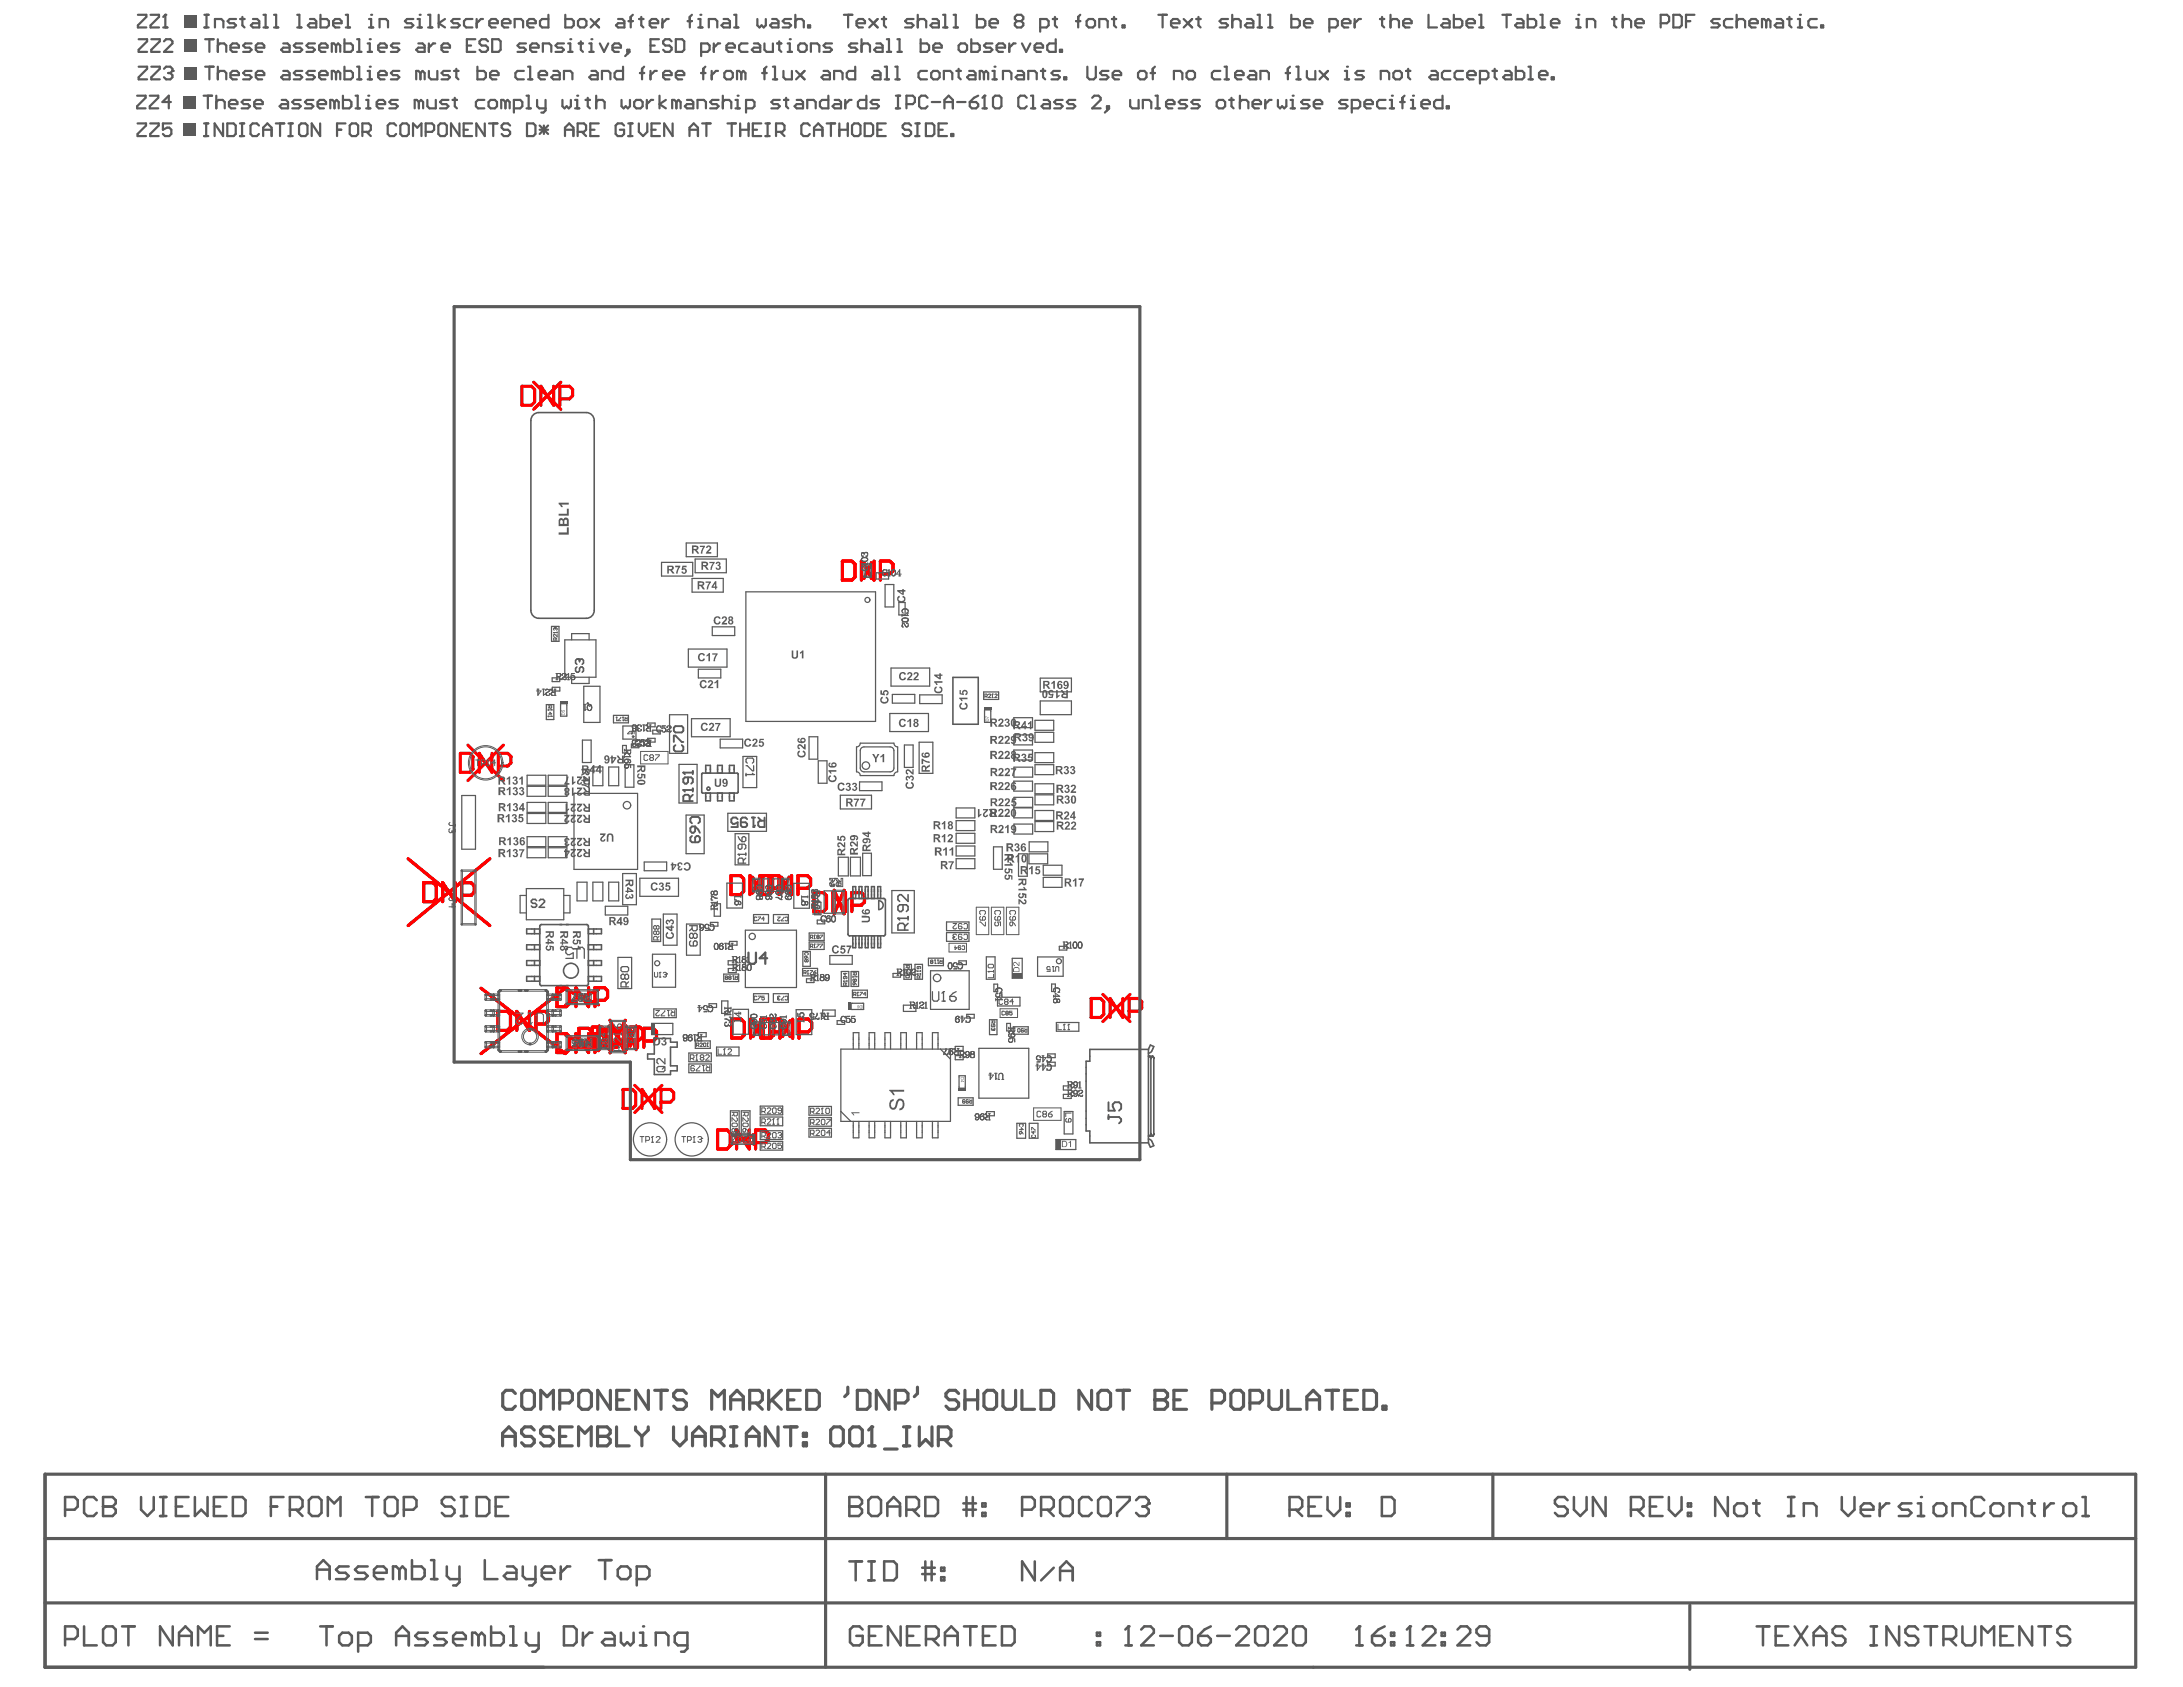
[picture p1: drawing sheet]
<svg xmlns="http://www.w3.org/2000/svg" width="279mm" height="216mm" viewBox="0 0 279 216" stroke-linecap="round" stroke-linejoin="round" font-family="sans-serif">
<g fill="none" stroke="#f00" stroke-width=".4">
<path d="M66.8 49.4h1.2l.4 .4v1.7l-.4 .4h-1.2zM68.3 48.9l3.5 3.5M70.9 49.4v2.5l-1.7-2.5v2.5M71.7 51.1h1.2l.4-.5v-.8l-.4-.4h-1.2v2.5M71.8 48.9l-3.5 3.5M107.8 71.8h1.2l.4 .4v1.6l-.4 .4h-1.2zM110.6 72l.9 2M111.5 72l-.9 2M111.9 71.8v2.4l-1.7-2.4v2.4M112.7 73.4h1.2l.4-.4v-.8l-.4-.4h-1.2v2.4M58.9 96.4h1.2l.4 .4v1.6l-.4 .4h-1.2zM59.9 95.4l4.5 4.5"/>
<path d="M63 96.4v2.4l-1.7-2.4v2.4M63.8 98h1.2l.4-.4v-.8l-.4-.4h-1.2v2.4M64.4 95.4l-4.5 4.5M52.2 109.9l10.5 8.6M54.2 113h1.2l.4 .4v1.6l-.4 .4h-1.2zM58.3 113v2.4l-1.6-2.4v2.4M59.1 114.6h1.2l.4-.4v-.8l-.4-.4h-1.2v2.4M62.7 109.9l-10.5 8.6M93.6 112.1h1.2l.4 .4v1.6l-.4 .4h-1.2zM96.3 112.3l1 2M97.3 112.3l-1 2M97.6 112.1v2.4l-1.6-2.4v2.4"/>
<path d="M98.4 112.1v2.4M98.5 112.1l.4 .4v1.6l-.4 .4h-1.2v-2.4h2.3l.4 .4v.8l-.4 .4h-1.2M100 112.3l1 2M101 112.3l-1 2M101.3 112.1v2.4l-1.6-2.4v2.4M102.1 113.7h1.2l.4-.4v-.8l-.4-.4h-1.2v2.4M104.2 114.2h1.2l.4 .4v1.7l-.4 .4h-1.2zM106.8 113.9l1.2 3.1M108 113.9l-1.2 3.1M108.2 114.2v2.5l-1.6-2.5v2.5M109 115.9h1.2l.4-.5v-.8l-.4-.4h-1.2v2.5M61.6 126.5l10.7 8.3"/>
<path d="M63.7 129.4h1.2l.4 .4v1.7l-.4 .4h-1.2zM67.8 129.4v2.5l-1.7-2.5v2.5M68.6 131.1h1.2l.4-.4v-.9l-.4-.4h-1.2v2.5M71.3 126.4h1.2l.4 .4v1.6l-.4 .4h-1.2zM71.3 132.3h1.2l.4 .4v1.6l-.4 .4h-1.2zM72.3 126.5l-10.7 8.3M72.4 132.5l4.2 2M72.4 126.6l4.2 2M74.1 131.6h1.2l.4 .4v1.6l-.4 .4h-1.2zM75.3 126.4v2.4l-1.6-2.4v2.4M75.3 132.3v2.4l-1.6-2.4v2.4M75.8 131.4h1.2l.4 .4v1.7l-.4 .4h-1.2z"/>
<path d="M76.1 133.9h1.3l.4-.4v-.8l-.4-.4h-1.3v2.4M76.1 128h1.3l.4-.4v-.8l-.4-.4h-1.3v2.4M76.6 132.5l-4.2 2M76.6 126.6l-4.2 2M76.7 131.3l1.3 3M77.5 131.6h1.3l.4 .4v1.6l-.4 .4h-1.3zM78 131.3l-1.3 3M78.1 130.6l1.9 4.1M78.1 131.6v2.4l-1.6-2.4v2.4M79 133.2h1.2l.4-.4v-.8l-.4-.4h-1.2v2.4M79.7 139.4h1.3l.4 .4v1.7l-.4 .4h-1.3zM79.9 131.4v2.5l-1.7-2.5v2.5"/>
<path d="M80 130.6l-1.9 4.1M80.1 131.3l1.3 3M80.7 133.1h1.2l.4-.4v-.9l-.4-.4h-1.2v2.5M81.2 138.9l3.5 3.5M81.4 131.3l-1.3 3M81.6 131.6v2.4l-1.6-2.4v2.4M82.4 133.2h1.2l.4-.4v-.8l-.4-.4h-1.2v2.4M83.8 139.4v2.5l-1.6-2.5v2.5M84.7 138.9l-3.5 3.5M93.6 130.4h1.3l.4 .4v1.7l-.4 .4h-1.3zM96.4 130.6l1 2.1M97.4 130.6l-1 2.1"/>
<path d="M97.7 130.4v2.5l-1.6-2.5v2.5M98.5 130.4v2.5M98.6 130.4l.4 .4v1.7l-.4 .4h-1.2v-2.5h2.3l.4 .4v.8l-.4 .4h-1.2M100.2 130.6l.9 2.1M101.1 130.6l-.9 2.1M101.4 130.4v2.5l-1.6-2.5v2.5M102.3 132h1.2l.4-.4v-.8l-.4-.4h-1.2v2.5M139.6 127.8h1.3l.4 .4v1.6l-.4 .4h-1.3zM141.2 127.3l3.4 3.4M143.7 127.8v2.4l-1.6-2.4v2.4M144.5 129.4h1.2l.4-.4v-.8l-.4-.4h-1.2v2.4M144.6 127.3l-3.4 3.4"/>
<path d="M84.6 141h1.2l.4-.4v-.8l-.4-.4h-1.2v2.5M91.8 144.6h1.3l.4 .4v1.6l-.4 .4h-1.3zM93.6 145.2l3 1.3M95.9 144.6v2.4l-1.6-2.4v2.4M96.6 145.2l-3 1.3M96.7 146.2h1.2l.4-.4v-.8l-.4-.4h-1.2v2.4"/>
</g>
<path d="M58.1 39.2h87.8v109.2h-65.2v-12.5h-22.6zM5.8 188.7v24.7h267.5v-24.7h-267.5v24.7M5.8 196.9h267.5M105.7 188.7v24.7M157 188.7v8.2M191.1 188.7v8.2M5.8 205.1h267.5M216.3 205.4v8.2" fill="none" stroke="#5a5a5a" stroke-width=".4"/>
<g fill="none" stroke="#5a5a5a" stroke-width=".13">
<path d="M110.6 72.2h.1v1.6v.1l-.1-.1zM110.6 72.2h.9v.1h-.8zM110.6 73.8l.9-.1v.1v.1h-.8zM111.4 72.2h.1v1.6v.1l-.1-.1zM82 96.2h3.5v1.6h-3.5zM59 111.4h.2v6.9l-.1 .1-.1-.1zM59 118.2h1.9v.1v.1h-1.8zM59 111.4l1.9-.1v.1v.1h-1.8zM60.8 111.4h.1v6.9v.1l-.1-.1zM96.3 112.4l.2 .1v1.6l-.1 .1-.1-.1zM96.3 114h.9l.1 .1-.1 .1h-.8zM96.3 112.4h.9l.1 .1-.1 .1h-.8z"/>
<path d="M97.1 112.4l.2 .1v1.6l-.1 .1-.1-.1zM100.1 114h.8l.1 .1-.1 .1h-.8zM100.1 112.4h.8l.1 .1-.1 .1h-.8zM100.1 112.4l.1 .1v1.6l-.1 .1-.1-.1zM100.8 112.4l.2 .1v1.6l-.1 .1-.1-.1zM106.8 116.8h1.2v.1v.1h-1.2zM106.8 114l1.2-.1v.1v.1h-1.2zM106.8 114h.1v2.9l-.1 .1v-.1zM107.9 114h.1v2.9v.1l-.1-.1zM125 116.1h1.5v3.5h-1.5zM126.9 116.1h1.6v3.5h-1.6zM128.8 116.1h1.6v3.5h-1.6z"/>
<path d="M62.1 133.3h1.7l.1 .1-.1 .1h-1.6zM62.1 133.9h1.7l.1 .1-.1 .1h-1.6zM62.1 133.3l.2 .1v.6l-.1 .1-.1-.1zM62.1 131.3h1.7l.1 .1-.1 .1h-1.6zM62.1 131.9h1.7l.1 .1-.1 .1h-1.6zM62.1 131.3l.2 .1v.6l-.1 .1-.1-.1zM62.1 129.3l1.7-.1 .1 .1-.1 .1h-1.6zM62.1 129.9l1.7-.1 .1 .1-.1 .1h-1.6zM62.1 129.3h.2v.6l-.1 .1-.1-.1zM62.1 127.2h1.7l.1 .1-.1 .1h-1.6zM62.1 127.8h1.7l.1 .1-.1 .1h-1.6zM62.1 127.2l.2 .1v.6l-.1 .1-.1-.1z"/>
<path d="M63.1 133.3l.2 .1v.6l-.1 .1-.1-.1zM63.1 131.3l.2 .1v.6l-.1 .1-.1-.1zM63.1 129.3h.2v.6l-.1 .1-.1-.1zM63.1 127.2l.2 .1v.6l-.1 .1-.1-.1zM63.7 134l.1 .1 .1-.1M63.7 133.4l.1-.1 .1 .1M63.7 132l.1 .1 .1-.1M63.7 131.4l.1-.1 .1 .1M63.7 129.9l.1 .1 .1-.1M63.7 129.3l.1-.1 .1 .1M63.7 127.9l.1 .1 .1-.1M63.7 127.3l.1-.1 .1 .1"/>
<path d="M63.9 134.4l-.1-.1-.1 .1M63.9 134.4l-.1 .1-.1-.1M63.9 134.4v-7.5l-.1-.1-.1 .1v7.5M64 134.7h5.9M64 126.8h5.9M64 126.6h5.9M64 134.5l-.1 .1 .1 .1M64 134.5h5.9M64.1 126.6l-.2 .1 .2 .1M64.1 126.6l.1 .1-.1 .1M64.1 134.5l.1 .1-.1 .1M69.9 134.5l.1 .1-.1 .1"/>
<path d="M69.9 134.5l-.1 .1 .1 .1M69.9 126.6l.1 .1-.1 .1M69.9 126.6l-.1 .1 .1 .1M70 134l.1 .1 .1-.1M70 133.4l.1-.1 .1 .1M70 132l.1 .1 .1-.1M70 131.4l.1-.1 .1 .1M70 129.9l.1 .1 .1-.1M70 129.3l.1-.1 .1 .1M70 127.9l.1 .1 .1-.1M70 127.3l.1-.1 .1 .1M70 133.9h1.7l.1 .1-.1 .1h-1.6z"/>
<path d="M70 133.3h1.7l.1 .1-.1 .1h-1.6zM70 131.9h1.7l.1 .1-.1 .1h-1.6zM70 131.3h1.7l.1 .1-.1 .1h-1.6zM70 129.9l1.7-.1 .1 .1-.1 .1h-1.6zM70 129.3l1.7-.1 .1 .1-.1 .1h-1.6zM70 127.8h1.7l.1 .1-.1 .1h-1.6zM70 127.2h1.7l.1 .1-.1 .1h-1.6zM70.2 134.4l-.1-.1-.1 .1M70.2 134.4l-.1 .1-.1-.1M70.2 134.4v-7.5l-.1-.1-.1 .1v7.5M70.7 133.3l.1 .1v.6l-.1 .1-.1-.1zM70.7 131.3l.1 .1v.6l-.1 .1-.1-.1z"/>
<path d="M70.7 129.3h.1v.6l-.1 .1-.1-.1zM70.7 127.2l.1 .1v.6l-.1 .1-.1-.1zM71.7 133.3l.1 .1v.6l-.1 .1-.1-.1zM71.7 131.3l.1 .1v.6l-.1 .1-.1-.1zM71.7 129.3h.1v.6l-.1 .1-.1-.1zM71.7 127.2l.1 .1v.6l-.1 .1-.1-.1zM72.5 132.6h.1v1.8h-.1h-.1zM72.5 126.7h.1v1.8l-.1 .1-.1-.1zM72.5 134.3h4l.1 .1h-.1h-4zM72.5 132.6l4-.1 .1 .1-.1 .1h-4zM72.5 128.4h4l.1 .1-.1 .1h-4zM72.5 126.7h4h.1l-.1 .1h-4z"/>
<path d="M76.5 132.6h.1v1.8h-.1h-.1zM76.5 126.7h.1v1.8l-.1 .1-.1-.1zM76.7 131.3l.2 .1v2.9h-.1h-.1zM76.7 134.2h1.2l.1 .1h-.1h-1.1zM76.7 131.3h1.2l.1 .1-.1 .1h-1.1zM77.8 131.3l.2 .1v2.9h-.1h-.1zM78.1 134.6h1.8l.1 .1h-.1h-1.7zM78.1 130.6h1.8l.1 .1h-.1h-1.7zM78.1 130.6l.1 .1v4h-.1zM79.9 130.6l.1 .1v4h-.1h-.1zM80.2 131.3l.1 .1v2.9h-.1h-.1zM80.2 134.2h1.1l.1 .1h-.1h-1.1z"/>
<path d="M80.2 131.3h1.1l.1 .1-.1 .1h-1.1zM81.3 131.3l.1 .1v2.9h-.1zM96.4 130.8h.9h.1l-.1 .1h-.8zM96.4 130.8h.2v1.6l-.1 .1-.1-.1zM96.4 132.4h.9h.1l-.1 .1h-.8zM97.2 130.8h.2v1.6l-.1 .1-.1-.1zM100.2 130.8h.8h.1l-.1 .1h-.8zM100.2 130.8h.1v1.6l-.1 .1v-.1zM100.2 132.4h.8h.1l-.1 .1h-.8zM101 130.8h.1v1.6l-.1 .1v-.1zM121.5 120.7h2.2v1.1h-2.2zM128 129.1h2.2v1.1h-2.2z"/>
<path d="M93.6 145.2l.1 .1v1.1l-.1 .1v-.1zM93.6 146.3h2.9l.1 .1-.1 .1h-2.9zM93.6 145.2h2.9l.1 .1h-.1h-2.9zM96.5 145.2l.1 .1v1.1l-.1 .1-.1-.1zM132.3 141.8h3.5v1.6h-3.5z"/>
<circle cx="62.8" cy="132" r=".1"/>
<circle cx="62.8" cy="134" r=".1"/>
<circle cx="62.8" cy="127.9" r=".1"/>
<circle cx="62.8" cy="129.9" r=".1"/>
<circle cx="62.8" cy="129.3" r=".1"/>
<circle cx="62.8" cy="127.3" r=".1"/>
<circle cx="62.8" cy="133.4" r=".1"/>
<circle cx="62.8" cy="131.4" r=".1"/>
<circle cx="63.2" cy="133.4" r=".1"/>
<circle cx="63.2" cy="127.3" r=".1"/>
<circle cx="63.2" cy="129.3" r=".1"/>
<circle cx="63.2" cy="131.4" r=".1"/>
<circle cx="63.2" cy="134" r=".1"/>
<circle cx="63.2" cy="127.9" r=".1"/>
<circle cx="63.2" cy="132" r=".1"/>
<circle cx="63.2" cy="129.9" r=".1"/>
<circle cx="63.8" cy="132" r=".1"/>
<circle cx="63.8" cy="133.4" r=".1"/>
<circle cx="63.8" cy="134" r=".1"/>
<circle cx="63.8" cy="127.9" r=".1"/>
<circle cx="63.8" cy="129.3" r=".1"/>
<circle cx="63.8" cy="127.3" r=".1"/>
<circle cx="63.8" cy="131.4" r=".1"/>
<circle cx="63.8" cy="129.9" r=".1"/>
<circle cx="63.8" cy="127" r=".1"/>
<circle cx="66.4" cy="126.7" r=".1"/>
<circle cx="66.4" cy="134.6" r=".1"/>
<circle cx="66.7" cy="134.6" r=".1"/>
<circle cx="66.7" cy="126.7" r=".1"/>
<circle cx="67.2" cy="134.6" r=".1"/>
<circle cx="67.2" cy="126.7" r=".1"/>
<circle cx="67.5" cy="126.7" r=".1"/>
<circle cx="67.5" cy="134.6" r=".1"/>
<circle cx="70.1" cy="127" r=".1"/>
<circle cx="70.1" cy="129.3" r=".1"/>
<circle cx="70.1" cy="134" r=".1"/>
<circle cx="70.1" cy="127.9" r=".1"/>
<circle cx="70.1" cy="127.3" r=".1"/>
<circle cx="70.1" cy="132" r=".1"/>
<circle cx="70.1" cy="133.4" r=".1"/>
<circle cx="70.1" cy="131.4" r=".1"/>
<circle cx="70.1" cy="129.9" r=".1"/>
<circle cx="70.7" cy="132" r=".1"/>
<circle cx="70.7" cy="133.4" r=".1"/>
<circle cx="70.7" cy="134" r=".1"/>
<circle cx="70.7" cy="127.9" r=".1"/>
<circle cx="70.7" cy="127.3" r=".1"/>
<circle cx="70.7" cy="129.3" r=".1"/>
<circle cx="70.7" cy="131.4" r=".1"/>
<circle cx="70.7" cy="129.9" r=".1"/>
<circle cx="71.1" cy="132" r=".1"/>
<circle cx="71.1" cy="134" r=".1"/>
<circle cx="71.1" cy="127.9" r=".1"/>
<circle cx="71.1" cy="129.9" r=".1"/>
<circle cx="71.1" cy="129.3" r=".1"/>
<circle cx="71.1" cy="127.3" r=".1"/>
<circle cx="71.1" cy="133.4" r=".1"/>
<circle cx="71.1" cy="131.4" r=".1"/>
</g>
<g fill="none" stroke="#5a5a5a" stroke-width=".2">
<path d="M67.9 53.8v24.3M69 52.8h6M76.1 53.8v24.3M69 79.1h6M89.8 99.1v2.3M89.9 98.9h4.5M90.3 98.9v-.9h.6v.9M91.8 98.9v-.9h.6v.9M93.4 98.9v-.9h.6v.9M94.5 99.1v2.3M122 86.7h3.2v6h-3.2zM68.4 118.9v.6"/>
<path d="M69.1 118.5v7.4M69.1 118.9h-1.7v.6h1.7M69.3 118.3h5.8M75.3 118.9h1.7v.6h-1.7M75.3 118.5v7.4M76 118.9v.6M89.9 101.5h4.5M90.3 101.5v1h.6v-1M91.8 101.5v1h.6v-1M93.4 101.5v1h.6v-1M108.5 115.2v4.4M108.7 119.8h4.4"/>
<path d="M108.7 115h4.4M109.2 115v-1.5h.3v1.5M109.2 119.8v1.5h.3v-1.5M109.9 115v-1.5h.4v1.5M109.9 119.8v1.5h.4v-1.5M110.7 119.8v1.5h.4v-1.5M110.7 115v-1.5h.4v1.5M111.5 119.8v1.5h.4v-1.5M111.5 115v-1.5h.4v1.5M112.3 119.8v1.5h.4v-1.5M112.3 115v-1.5h.4v1.5M112.5 115.3v1.1"/>
<path d="M113.3 115.2h.1M113.3 119.6h.1M113.3 115.2v4.4M68.4 120.9v.6M68.4 122.9v.6M68.4 125v.6M69.1 122.9h-1.7v.6h1.7M69.1 125h-1.7v.6h1.7M69.1 120.9h-1.7v.6h1.7M69.3 126.1h5.8M75.3 122.9h1.7v.6h-1.7M75.3 125h1.7v.6h-1.7"/>
<path d="M75.3 120.9h1.7v.6h-1.7M76 120.9v.6M76 122.9v.6M76 125v.6M83.7 132.9h2.1v.5h.9v.6h-.9v2.4h.9v.6h-.9v.5h-2.1v-2h-.8v-.6h.8zM147 134.3h-7.5v1.5h-.5v8.9h.5v1.6h7.5M147 135.2h.5M147 134.3l.2-.6 .5 .2-.3 .6M147 134.3v12M147 134.8h.1M147.1 135.2h.1M147.2 135.2h.1"/>
<path d="M147.2 135.3h.1M147.3 135.3h.1M147.3 135.3v.1M147.3 135.4h.1M147.3 135.4v.1M147.3 135.5h.1M147.3 135.5v9.6M147.5 135.2h.1M147.6 135.2h.1M147.6 135.3h.1M147.6 135.3l.1 .1M147.7 135.4h.1"/>
<path d="M147.7 135.4v9.7M147 145.8h.1M147 145.4h.5M147.1 145.4h.1M147.2 145.4h.1M147.2 145.3v.1M147.2 145.3h.1M147.3 145.3h-.1M147.3 145.2v.1M147.3 145.2h.1M147.3 145.1v.1M147.3 145.1h.1"/>
<path d="M147.4 146.1l.3 .5-.5 .2-.2-.5M147.5 145.4h.1M147.6 145.4h-.1M147.6 145.3v.1M147.6 145.3h.1M147.6 145.2v.1M147.6 145.2h.1M147.7 145.2h-.1M147.7 145.2h.1M147.7 145.1v.1M147.7 145.1h.1"/>
</g>
<g fill="none" stroke="#5a5a5a" stroke-width=".16">
<path d="M84.7 72h4v1.7h-4zM87.8 69.5h4v1.7h-4zM88.6 74h4v1.8h-4zM89 71.5h4v1.8h-4zM95.5 75.7h16.6v16.6h-16.6zM112.1 73.3h1.6v.8h-1.6zM113.3 74.8h1.1v2.9h-1.1zM115 77.1h.8v1.6h-.8zM67.5 99.2h2.4v1.3h-2.4zM69.9 90.2h1v1.9h-1zM70.2 99.2h2.4v1.3h-2.4zM70.6 80.2h.9v1.9h-.9z"/>
<path d="M70.7 86.8h.9v.4h-.9zM70.7 88h.9v.4h-.9zM71.7 90.1h.8v1.6h-.8zM72.3 81.9h4v4.8h-4zM73.2 81.9v-.8h2.2v.8M73.2 86.7v.8h2.2v-.8M74.5 94.7h1.2v2.9h-1.2zM74.7 87.8h2.1v4.7h-2.1zM75.9 98.2h1.3v2.4h-1.3zM77.9 98.2h1.3v2.4h-1.3zM78.5 91.6h1.9v.9h-1.9zM79.7 95.4h.5v1h-.5z"/>
<path d="M79.7 92.9h1.7v1.7h-1.7zM80 97.9h1.1v2.8h-1.1zM80.8 95.2h1v.5h-1zM82.9 92.5h.9v.5h-.9zM82.9 94.5h.9v.5h-.9zM83.5 93.4h1v.5h-1zM85.7 91.5h2.3v4.9h-2.3zM86.9 97.8h2.3v5h-2.3zM88.1 83.1h4.9v2.3h-4.9zM88.5 92h5v2.3h-5zM89.4 85.6h2.9v1.2h-2.9zM91.2 80.2h2.8v1.1h-2.8z"/>
<path d="M92.2 94.6h2.8v1.1h-2.8zM95.1 96.8h1.7v4h-1.7zM103.5 94.3h1.2v2.9h-1.2zM104.7 97.4h1.1v2.8h-1.1zM109.6 95.6v3.2M110.1 96.1v2.2M110.1 99.3h4.3M110.1 95.1h4.3M110.6 98.8h3.3M110.6 95.6h3.3M113.9 91.3h4.9v2.3h-4.9zM114 85.5h5v2.3h-5z"/>
<path d="M114.2 88.9h2.9v1.1h-2.9zM114.4 96.1v2.2M114.9 95.6v3.2M115.8 95.3h1.1v2.9h-1.1zM117.6 95h1.8v4h-1.8zM117.7 88.9h2.9v1.1h-2.9zM125.9 88.6h1.9v.9h-1.9zM126 90.9h.8v1.5h-.8zM129.8 91.8h2.4v1.3h-2.4zM129.8 94.1h2.4v1.2h-2.4zM129.8 96h2.4v1.3h-2.4zM129.8 100h2.4v1.2h-2.4z"/>
<path d="M129.8 98.2h2.4v1.3h-2.4zM132.5 96.3h2.4v1.3h-2.4zM132.5 92.2h2.4v1.3h-2.4zM132.5 93.7h2.4v1.3h-2.4zM132.5 97.9h2.4v1.2h-2.4zM133.1 86.8h4v1.7h-4zM133.1 89.7h4v1.8h-4zM59.1 101.8h1.8v6.9h-1.8zM67.4 114.6h-.8v2.2h.8M67.4 113.7h4.8v4h-4.8zM67.5 108.5h2.4v1.3h-2.4zM67.5 107.1h2.4v1.3h-2.4z"/>
<path d="M67.5 100.6h2.4v1.3h-2.4zM67.5 102.7h2.4v1.3h-2.4zM67.5 104.1h2.4v1.3h-2.4zM70.2 108.5h2.4v1.3h-2.4zM70.2 107.1h2.4v1.3h-2.4zM70.2 100.6h2.4v1.3h-2.4zM70.2 102.7h2.4v1.3h-2.4zM70.2 104.1h2.4v1.3h-2.4zM72.2 114.6h.8v2.2h-.8M73.5 101.5h8.1v9.8h-8.1zM73.9 112.9h1.2v2.4h-1.2zM75.9 112.9h1.3v2.4h-1.3z"/>
<path d="M77.5 116h2.8v1.1h-2.8zM77.9 112.9h1.3v2.4h-1.3zM79.7 111.8h1.8v4h-1.8zM81.9 112.4h4.9v2.3h-4.9zM82.5 110.3h2.8v1.1h-2.8zM83.4 117.6h1.2v2.9h-1.2zM84.9 117h1.8v4h-1.8zM87.8 104.3h2.3v5h-2.3zM87.9 118.3h1.7v3.9h-1.7zM90.9 118h1v.5h-1zM91.4 115.7h.8v1.6h-.8zM93 113h2v3.2h-2z"/>
<path d="M93.2 104.1h4.9v2.3h-4.9zM94.1 106.7h1.7v4h-1.7zM95.4 119h6.5v7.4h-6.5zM96.4 117h2v1.2h-2zM97.6 112.5h.8v1.6h-.8zM98.9 112.5h.8v1.6h-.8zM99 117h1.9v1.2h-1.9zM101.6 113h2v3.2h-2zM103.6 119.4h1.9v1h-1.9zM104.3 115.5h.8v1.6h-.8zM104.6 117.8h1v.4h-1zM105.5 114h1.1v2.9h-1.1z"/>
<path d="M107.3 109.7h1.3v2.4h-1.3zM107.6 101.8h3.9v1.7h-3.9zM108.8 109.7h1.3v2.4h-1.3zM110 100.1h2.9v1.1h-2.9zM110.4 109.2h1.1v2.9h-1.1zM114.1 114h2.9v5.4h-2.9zM121.1 118h2.9v1.1h-2.9zM121.1 119.4h2.9v1.1h-2.9zM122.4 103.4h2.4v1.3h-2.4zM122.4 105h2.4v1.3h-2.4zM122.4 106.6h2.4v1.3h-2.4zM122.4 108.3h2.4v1.2h-2.4z"/>
<path d="M122.4 109.9h2.4v1.3h-2.4zM127.2 108.4h1.1v2.8h-1.1zM129.8 103.4h2.4v1.3h-2.4zM129.8 102h2.4v1.3h-2.4zM129.8 105.5h2.4v1.2h-2.4zM130.4 109.3h1.1v2.8h-1.1zM131.7 109.3h2.4v1.2h-2.4zM131.7 107.7h2.4v1.3h-2.4zM132.5 103.7h2.4v1.3h-2.4zM132.5 100.3h2.4v1.3h-2.4zM132.5 101.7h2.4v1.3h-2.4zM132.5 105.1h2.4v1.3h-2.4z"/>
<path d="M133.5 110.7h2.4v1.3h-2.4zM133.5 112.3h2.4v1.3h-2.4zM79.1 122.5h1.7v4h-1.7zM83.4 131h2.7v1.4h-2.7zM83.5 122.1h3v4.2h-3zM83.7 129.1h2.9v1.1h-2.9zM88.2 134.8h2.8v1.1h-2.8zM88.2 136.2h2.8v1.1h-2.8zM89 133.2h1.9v1h-1.9zM89.4 132.2h1v.5h-1zM90.8 128.5h.9v.4h-.9zM91.7 134h2.9v1.1h-2.9z"/>
<path d="M92.4 128.1h.8v1.6h-.8zM92.6 124.7h1.9v.9h-1.9zM93.2 123h1v.5h-1zM93.2 123.9h1v.6h-1zM93.4 120.5h.9v.5h-.9zM93.8 129.2h2v3.2h-2zM96.4 127.2h2v1.1h-2zM97.7 130.8h.8v1.6h-.8zM98.9 130.8h.8v1.6h-.8zM99 127.2h1.9v1.1h-1.9zM101.9 129.2h2v3.2h-2zM102.7 123.9h1.9v1h-1.9z"/>
<path d="M102.8 121.8h.9v1.9h-.9zM103.2 125.3h1v.4h-1zM103.6 120.6h1.9v.9h-1.9zM105.3 129.3h1.6v.8h-1.6zM106.2 122.3h2.9v1.1h-2.9zM107.1 130.6h1v.5h-1zM107.6 134.3h14v9.2h-14zM107.7 124.3h.9v1.9h-.9zM108.9 124.3h1v1.9h-1zM108.9 128.4h1.6v.8h-1.6zM109.1 126.7h1.9v1h-1.9zM109.2 134.3v-2.1h.7v2.1"/>
<path d="M111.2 134.3v-2.1h.8v2.1M113.3 134.3v-2.1h.7v2.1M114.3 124.6h1v.5h-1zM115.3 134.3v-2.1h.7v2.1M115.6 128.6h1.6v.8h-1.6zM115.7 123.4h1v1.9h-1zM117.1 123.4h1v1.9h-1zM117.3 134.3v-2.1h.7v2.1M118.8 122.6h1.9v1h-1.9zM119.1 124.2h4.9v5h-4.9zM119.3 134.3v-2.1h.8v2.1M120.4 134.3l1.2 1.2"/>
<path d="M122.3 133.9h1v.5h-1zM122.3 135.1h1v.5h-1zM122.7 123h1v.4h-1zM122.7 137.7h.8v1.6h-.8zM123.7 129.8h1v.5h-1zM125.3 134.2h6.4v6.3h-6.4zM126.2 122.5h1.2v2.8h-1.2zM126.6 130.5h1v1.9h-1zM127.2 125.9h.5v1h-.5zM127.7 127.6h2.8v1.1h-2.8zM128.8 131h.5v.9h-.5zM129.6 122.6h1.2v2.6h-1.2z"/>
<path d="M129.7 131.4h1.9v1h-1.9zM132.8 122.5h3.3v2.4h-3.3zM134.1 135.9h1v.5h-1zM134.1 134.9h1v.5h-1zM134.6 125.9h.5v1h-.5zM135.2 130.9h2.9v1.1h-2.9zM135.6 121.1h.9v.5h-.9zM136.1 139h1v.5h-1zM93.5 142.2h1.1v2.8h-1.1zM94.9 142.2h1.1v2.8h-1.1zM97.3 141.6h2.9v1.1h-2.9zM97.3 143h2.9v1.1h-2.9z"/>
<path d="M97.3 144.7h2.9v1.1h-2.9zM97.3 146.1h2.9v1.1h-2.9zM103.5 141.6h2.9v1.1h-2.9zM103.5 143h2.9v1.1h-2.9zM103.5 144.4h2.9v1.1h-2.9zM107.6 142.2l1.3 1.3M109.2 143.5v2.1h.7v-2.1M111.2 143.5v2.1h.8v-2.1M113.3 143.5v2.1h.7v-2.1M115.3 143.5v2.1h.7v-2.1M117.3 143.5v2.1h.7v-2.1M119.3 143.5v2.1h.8v-2.1"/>
<path d="M122.6 140.5h2v1h-2zM126.3 142.3h1v.5h-1zM130.1 143.8h1.2v1.9h-1.2zM131.7 143.8h1.1v1.9h-1.1zM135.1 145.8h2.6v1.3h-2.6zM136.1 140.1h1v.5h-1zM136.2 142.3h1.1v2.8h-1.1z"/>
</g>
<g fill="#5a5a5a">
<path d="M23.5 15.8h1.6v1.6h-1.6z" fill-rule="evenodd"/>
<path d="M71.7 89.7h.9v.4h-.9z" fill-rule="evenodd"/>
<path d="M122.7 139.3h.9v.3h-.9z" fill-rule="evenodd"/>
<path d="M125.9 90.5h1v.4h-1z" fill-rule="evenodd"/>
<path d="M129.6 124.6h1.2v.6h-1.2z" fill-rule="evenodd"/>
<path d="M23.4 12.2h1.6v1.7h-1.6z" fill-rule="evenodd"/>
<path d="M23.5 1.9h1.6v1.6h-1.6z" fill-rule="evenodd"/>
<path d="M108.6 128.3h.3v1h-.3z" fill-rule="evenodd"/>
<path d="M135.1 145.8h.7v1.3h-.7z" fill-rule="evenodd"/>
<path d="M23.6 8.5h1.6v1.7h-1.6z" fill-rule="evenodd"/>
<path d="M23.6 5h1.6v1.6h-1.6z" fill-rule="evenodd"/>
<path d="M83.4 131h.4v1.4h-.4z" fill-rule="evenodd"/>
</g>
<g fill="none" stroke="#5a5a5a" stroke-width=".32">
<path d="M221.1 191.6v2.4l-1.6-2.4v2.4M222 192.8l.4-.4h.8l.4 .4v.8l-.4 .4h-.8l-.4-.4zM224.4 192.4h.8M224.8 192v1.6l.4 .4M228.8 194h.9M228.8 191.6h.9M229.2 191.6v2.4M230.9 194v-1.6h1.2l.4 .4v1.2M235.7 191.6v1.6l.8 .8 .9-.8v-1.6M238.2 193.2h1.6v-.4l-.4-.4h-.8l-.4 .4v.8l.4 .4h.8M240.6 192.4v1.6M241.8 192.4h-.4l-.8 .8"/>
<path d="M244.6 192.4h-1.2l-.4 .4 .4 .4h.8l.4 .4-.4 .4h-1.2M245.5 194h.8M245.5 192.4h.4v1.6"/>
</g>
<circle cx="245.9" cy="191.6" r=".16" fill="#5a5a5a"/>
<path d="M247.9 192.4h.8l.4 .4v.8l-.4 .4h-.8l-.4-.4v-.8zM249.9 194v-1.6h1.2l.4 .4v1.2M254 192l-.4-.4h-.9l-.4 .4v1.6l.4 .4h.9l.4-.4M254.8 192.8l.4-.4h.8l.4 .4v.8l-.4 .4h-.8l-.4-.4zM257.2 194v-1.6h1.2l.4 .4v1.2M259.6 192.4h.8M260 192v1.6l.4 .4M261.7 192.4v1.6M262.9 192.4h-.4l-.8 .8M264.1 192.8l.4-.4h.8l.4 .4v.8l-.4 .4h-.8l-.4-.4zM266.5 194h.8M266.5 191.6h.4v2.4" fill="none" stroke="#5a5a5a" stroke-width=".32"/>
<g fill="#5a5a5a">
<path d="M71.9 90.9l.1 .2a.15 .15 0 0 1 .1-.2 .15 .15 0 0 1 .2 .1 .15 .15 0 0 1-.1 .1l.1-.1-.1-.1h-.1v.2h-.2z"/>
<path d="M71.9 91.3v.2h.3v-.2zM71.9 91.2h.3l.1 .3h-.4z"/>
</g>
<path d="M70.9 81h.1M70.9 81h.4M71 80.4h.1M71 80.4h-.1v.3M71.1 80.4h.1h.1l-.1 .3M71.1 80.4v.1M71.2 81.9v-.2l-.3-.1v.3h.4M71.3 81.2v.3l-.3-.3-.1 .1v.2M71.3 81.6l-.1 .2M71.3 80.9v.1" fill="none" stroke="#5a5a5a" stroke-width=".13"/>
<g fill="#5a5a5a">
<path d="M74.4 100.3l.5 .1 .4 .2v-.4h.2v.7h-.2l-.4-.3-.5-.1z"/>
<path d="M75 98.6v.3l.2 .1 .1-.4zM74.4 98.4h1.1v.4a.31 .31 0 0 1-.3 .4 .31 .31 0 0 1-.3-.2l-.1 .1-.4 .2v-.3l.5-.2v-.2h-.5z"/>
<path d="M74.8 99.5v.3h.4zM74.7 99.3h.1l.7 .5v.2h-.7v.1h-.1v-.1h-.3v-.2h.3z"/>
</g>
<path d="M78.6 132.3h.1M78.6 132.3h.9M78.6 132.3l.1 .2M78.6 131l.1 .4 .3 .3M79 131.2l.2-.2h.2l.1 .2v.3l-.1 .2h-.4zM79.2 134.4v-.4l-.2-.2h-.3l-.1 .2v.4h.9M79.5 132.8v.7l-.6-.7h-.2l-.1 .2v.3l.1 .2M79.5 133.8l-.3 .3M79.5 132.2v.3" fill="none" stroke="#5a5a5a" stroke-width=".13"/>
<g fill="#5a5a5a">
<path d="M85.3 119.4l.2-.1v.2a.25 .25 0 0 0-.1 .4 .25 .25 0 0 0 .4 0 .25 .25 0 0 0 .3-.2 .25 .25 0 0 0-.3-.2l.1-.2a.49 .49 0 0 1 .3 .6 .49 .49 0 0 1-.7 .2 .49 .49 0 0 1-.2-.7z"/>
<path d="M85.3 117.8l.2-.1 .2 .1a.32 .32 0 0 1 .5 0 .32 .32 0 0 1-.2 .5l-.1-.1a.18 .18 0 0 0 .2-.3 .17 .17 0 0 0-.3-.1 .17 .17 0 0 0 0 .3l-.2-.1a.12 .12 0 0 0-.1-.1 .12 .12 0 0 0-.1 .1 .12 .12 0 0 0 .1 .1v.2a.36 .36 0 0 1-.2-.5z"/>
<path d="M85.5 118.7l.3 .3v-.3zM85.2 118.6h.6v-.2h.3v.2h.2v.1h-.2v.5h-.3l-.6-.5z"/>
</g>
<g fill="none" stroke="#5a5a5a" stroke-width=".13">
<path d="M94 114.6v.6h.3l-.3-.1M94 115.5v.1M94 114.7h.8M94 114.8h.8M94 115.6l.3 .2 .2-.2M94 115.5a.44 .44 0 0 1 .4-.2 .44 .44 0 0 1 .4 .3M94 115.6l.3 .2h.1l.1-.2M94 115.5a.48 .48 0 0 1 .8 .1M94.3 115.3l.2 .2v.1M94.8 114.6v.3M94.8 115.6v.2h-.2h.1M98 114.2a.48 .48 0 0 1 .8 0"/>
<path d="M98 114.2a.44 .44 0 0 1 .4-.2 .44 .44 0 0 1 .4 .2M98 113.5a.43 .43 0 0 1 .4-.2 .43 .43 0 0 1 .4 .2M98 113.5v.2l.2 .1M98 114.2v.1M98 114.8v.1M98 113.5a.45 .45 0 0 1 .8 0M98 114.3l.2 .2 .3-.2M98 114.3l.2 .2h.2l.1-.2M98 114.9l.2 .2 .3-.2M98 114.8a.44 .44 0 0 1 .4-.2 .44 .44 0 0 1 .4 .3M98 114.9l.2 .2h.2l.1-.2M98 114.8a.48 .48 0 0 1 .8 .1"/>
<path d="M98.3 114l.2 .1v.2M98.3 114.6l.2 .2v.1M98.6 113.8h.2zM98.8 113.5l-.1 .3M98.8 114.2v.2h-.2h.1M98.8 114.9v.2h-.2h.1M100.5 113.5a.43 .43 0 0 1 .4-.2 .43 .43 0 0 1 .4 .2M100.5 114.9a.44 .44 0 0 0 .4 .2 .44 .44 0 0 0 .4-.2M100.5 113.5a.45 .45 0 0 1 .8 0M100.5 114.2a.44 .44 0 0 0 .4 .3 .44 .44 0 0 0 .4-.2M100.5 114.9a.48 .48 0 0 0 .8 0M100.5 113.5v.2l.2 .1"/>
<path d="M100.5 114.2v.1M100.6 114h.1h-.2v.2M100.6 114.7h.1h-.2v.2M100.8 114.2l.2-.2h.2l.1 .2M100.8 114.8l.2-.2h.2l.1 .2M100.8 114.8l.2-.2 .3 .2M100.8 114.2v.1l.2 .2M100.8 114.8v.2l.2 .1M101.1 113.8h.2zM101.2 114h-.3l-.1 .2M101.3 114.1v.1M101.3 114.3l-.2 .2-.5-.1"/>
<path d="M101.3 113.5l-.1 .3M101.3 114.2v.1M101.3 114.8v.1M94 130.7h.8M94 130.6h.8M94 130.5v.3M94.1 129.7h.7M94.6 129.5v.6l-.6-.4h.8M94.8 129.6v.2M94.8 130.2h-.2h.2v.6M97.3 131.1h.2zM97.3 131.4a.43 .43 0 0 0 .4 .3 .43 .43 0 0 0 .4-.3"/>
<path d="M97.3 131.4a.45 .45 0 0 0 .8 0M97.3 130.7a.44 .44 0 0 0 .4 .3 .44 .44 0 0 0 .4-.3M97.3 130.7a.48 .48 0 0 0 .8 0M97.3 130.2h.8M97.4 130.5h.1h-.2v.2M97.4 131.1l-.1 .3M97.6 130.7l.2-.2 .3 .2M97.6 130.7l.2-.3 .2 .1 .1 .2M97.6 130.7l.1 .1 .1 .1M97.9 131.1l.2 .1v.2M98.1 130v.3M98.1 130.7h.1"/>
<path d="M98.1 130.1h-.8l.2 .2M98.5 130.7a.44 .44 0 0 0 .4 .3 .44 .44 0 0 0 .4-.3M98.5 131.1h.3zM98.5 130l.1 .2 .2 .1h-.1M98.5 131.4a.43 .43 0 0 0 .4 .3 .43 .43 0 0 0 .4-.3M98.5 131.4a.45 .45 0 0 0 .8 0M98.5 130.7l.1 .1M98.5 130l.2-.2a.3 .3 0 0 1 .3 .3M98.6 131.1l-.1 .3M98.6 130.5h.1h-.1l-.1 .2M98.8 130.7l.3-.2 .2 .2M98.8 130.7l.3-.3 .1 .1 .1 .2"/>
<path d="M98.8 130.7l.1 .1 .2 .1M98.8 129.9l-.1-.1-.2 .2M98.9 129.9l.1 .2M99 130.1l.1 .2h.2M99.1 131.1l.2 .1v.2M99.1 129.8h.1M99.2 129.8l.1 .1-.1 .3M99.2 130.2l.1 .1M99.3 130.7h.1M99.3 130.7l-.2 .2-.5-.1M93.7 142.4h.7v.3l-.1 .1h-.3l-.1-.1v-.3M93.8 143.7h.5l.1 .1v.3l-.1 .1h-.5l-.1-.1v-.3z"/>
<path d="M93.9 142.6l-.2 .2M94 144.5l-.1-.1-.2 .1v.3l.1 .1 .2-.1M94 144.5l.1-.1 .3 .1v.3l-.1 .1-.3-.1M94 144.5v.3M94.3 143l.1 .2v.2l-.1 .1h-.2l-.4-.5v.5M95.1 142.4h.7v.3l-.1 .1h-.3l-.1-.1v-.3M95.1 144.5l.1-.1h.2v.4l-.1 .1-.2-.1zM95.2 143.7h.5l.1 .1v.3l-.1 .1h-.5l-.1-.1v-.3zM95.3 142.6l-.2 .2M95.4 144.4l.4 .5M95.7 143l.1 .2v.2l-.1 .1h-.2l-.4-.5v.5"/>
</g>
<path d="M94.5 109.3h.1M94.5 109.3l.1 .2M94.5 109.3h1M94.5 107.1l.1 .3 .4 .3M95 108v.5l-.2 .2h-.2l-.1-.2v-.3l.1-.2h.7l.2 .2v.3l-.2 .2M95 107.2l.1-.1h.2l.2 .1v.4l-.2 .1h-.3zM95.1 110.5v-.5l-.1-.2h-.4l-.1 .2v.5h1M95.5 109.8l-.4 .3M95.5 109.2v.3" fill="none" stroke="#5a5a5a" stroke-width=".16"/>
<g fill="#5a5a5a">
<path d="M104 115.3h.7l-.1-.3h.1l.3 .3v.2h-1z"/>
<path d="M104 116.9h.7l-.1-.3h.1l.3 .3v.2h-1z"/>
<path d="M107.2 107.9a.59 .59 0 0 1 .8 .3v-.4h.2v.7l-.4-.3a.34 .34 0 0 0-.5-.1v.1l.2 .1v.1a.34 .34 0 0 1-.4-.2 .34 .34 0 0 1 .1-.3z"/>
<path d="M107.2 107h.2v.4h.1a.34 .34 0 0 1 .3-.4 .34 .34 0 0 1 .4 .2 .34 .34 0 0 1-.3 .4v-.1a.19 .19 0 0 0 .1-.3 .19 .19 0 0 0-.3 0 .19 .19 0 0 0 0 .3v.1l-.5-.1z"/>
<path d="M104.6 114.2v.2a.14 .14 0 0 0 .1 .2 .14 .14 0 0 0 .1-.2v-.2zM104 114h1v.4a.29 .29 0 0 1-.3 .4 .29 .29 0 0 1-.3-.3l-.4 .4v-.3l.4-.3v-.1h-.4z"/>
<path d="M104.1 116a.29 .29 0 0 0 .5 .2 .14 .14 0 0 0 .2-.1 .14 .14 0 0 0-.2-.1zM104 115.9l.2-.1h.3a.35 .35 0 0 1 .5 .3 .35 .35 0 0 1-.5 .3 .37 .37 0 0 1-.5-.1 .37 .37 0 0 1 0-.4z"/>
<path d="M107.4 108.8l-.1 .5h.3v-.5zM107.2 108.7a.31 .31 0 0 1 .5 .2l.5-.4v.3l-.3 .2a.14 .14 0 0 0-.2 .1 .14 .14 0 0 0 .1 .2h.4v.2h-1v-.7z"/>
<path d="M110.6 108.4v.3h.2v-.3l-.1-.1zM110.4 108.2a.31 .31 0 0 1 .4-.1 .31 .31 0 0 1 .2 .3v-.2l.4-.2v.2l-.4 .4v.1h.4v.2h-1z"/>
<path d="M110.5 107.6a.2 .2 0 0 0 .4 0 .2 .2 0 0 0-.4 0zM110.5 107.4l.2-.1h.3a.34 .34 0 0 1 .4 .2 .34 .34 0 0 1-.2 .4l.1-.3-.3-.1a.31 .31 0 0 1-.2 .4 .31 .31 0 0 1-.4-.2z"/>
<path d="M110.7 106.7l.4 .3v-.3zM110.4 106.5h.7v-.1h.1v.1h.2v.2h-.2v.4h-.1l-.7-.4z"/>
<path d="M123 137.9v.2h.1h.2v-.2zM123 137.9h.4v.1a.21 .21 0 0 1-.2 .2 .21 .21 0 0 1-.2-.2z"/>
<path d="M123.1 138.3v.1h.2zM123.1 138.2l.3 .3h-.4l.1-.1z"/>
</g>
<g fill="none" stroke="#5a5a5a" stroke-width=".13">
<path d="M127.4 117l-.1-.1v-.2l.1-.2h.5l.2 .2v.2l-.2 .1M127.4 117.3l-.1 .1v.2l.1 .2h.5l.2-.2v-.2l-.2-.1-.2 .1v.4M127.4 118l-.1 .1v.3l.1 .1h.3l.1-.1-.1-.4h.4v.5M126.9 130.7h.4v.2l-.2 .1-.1-.3M127 131.1l-.1 .1 .1 .2h.3v-.2v-.1l-.2 .1v.2M127 131.5l-.1 .3h.1h.1M127 130.8l-.1 .2M127.1 131.7v.1M127.1 131.8h.1M127.2 131.8h.1M127.3 131.5v.3h-.1M127.4 126.7a.43 .43 0 0 1 .4-.3 .43 .43 0 0 1 .4 .3"/>
<path d="M127.4 126.7l.1 .2 .1 .1M127.4 127.8v.3M127.4 127.4l.3 .2h.2l.1-.2M127.4 127.9h.8M127.5 126.6l-.1 .1M127.6 126.5h.3l.3 .2M127.6 127.1h.1l-.2 .1-.1 .2M128 127h.2zM128.1 127.8l.1 .2h-.8M128.2 127.2v.4v-.4l-.3-.1 .1 .3M128.2 126.7l-.1 .3"/>
</g>
<g fill="#5a5a5a">
<path d="M126.1 91.6l.4 .2v.1l-.3-.2-.1 .2z"/>
<path d="M126.2 92v.2h.3v-.2zM126.1 92.1a.21 .21 0 0 1 .3-.1 .21 .21 0 0 1 .1 .2v.1h-.4z"/>
</g>
<path d="M130.5 144.9l.2-.1-.1 .3h-.1zM130.5 144.6h.5l-.3-.3v.3M130.5 144.2v-.1v-.3l.5 .1-.1 .3M130.7 144.8l.3 .3" fill="none" stroke="#5a5a5a" stroke-width=".13"/>
<g fill="#5a5a5a">
<path d="M130.4 113.7h.7l-.1-.2h.1l.3 .3v.2h-1z"/>
<path d="M130.4 114.4l.2-.1v.2a.16 .16 0 0 0-.1 .2 .16 .16 0 0 0 .3 0h.1l-.1-.4 .6 .1v.5h-.2v-.3l-.2-.1a.36 .36 0 0 1-.4 .5 .36 .36 0 0 1-.2-.6z"/>
<path d="M130.4 115l.2 .1 .1 .2a.32 .32 0 0 0 .5 .2 .11 .11 0 0 0 0-.2 .11 .11 0 0 0-.2 0l.1-.2a.34 .34 0 0 1 .2 .5 .34 .34 0 0 1-.5 0l-.3-.3v.4h-.1z"/>
<path d="M131 112.7v.2a.14 .14 0 0 0 .1 .2 .14 .14 0 0 0 .1-.2v-.2zM130.4 112.5h1v.4a.29 .29 0 0 1-.3 .4 .29 .29 0 0 1-.3-.3l-.4 .4v-.3l.4-.2v-.2h-.4z"/>
</g>
<path d="M136.5 143.1l-.1 .2v.2l.1 .1h.5l.1-.1v-.2l-.2-.2-.2 .2v.3M137.1 142.5h-.7v.4" fill="none" stroke="#5a5a5a" stroke-width=".13"/>
<g fill="#5a5a5a">
<path d="M81.6 99.1l.2-.1v.2a.18 .18 0 0 0 0 .3 .18 .18 0 0 0 .3-.1l-.1-.4 .6 .1v.5h-.2v-.4h-.2a.36 .36 0 0 1-.4 .5 .36 .36 0 0 1-.2-.6z"/>
<path d="M72.3 119.4v.2a.15 .15 0 0 0 .1 .2 .15 .15 0 0 0 .2-.2v-.2zM71.7 119.2h1v.5a.31 .31 0 0 1-.2 .3 .31 .31 0 0 1-.4-.2l-.4 .3v-.2l.4-.3v-.2h-.4z"/>
<path d="M72.1 120.4v.2h.3zM71.9 120.1h.2l.6 .5v.2h-.6v.1h-.2v-.1h-.2v-.2h.2z"/>
<path d="M72.3 121.3a.15 .15 0 0 0 .3 0 .15 .15 0 0 0-.3 0zM71.8 121.3a.16 .16 0 0 0 .3 0 .16 .16 0 0 0-.3 0zM71.7 121.1a.36 .36 0 0 1 .6 .1 .29 .29 0 0 1 .4 .1 .29 .29 0 0 1-.3 .3l-.2-.1a.33 .33 0 0 1-.5 .1 .33 .33 0 0 1 0-.5z"/>
<path d="M82.2 98.2v.2a.13 .13 0 0 0 .1 .2 .13 .13 0 0 0 .1-.2v-.2zM81.6 98h1v.4a.31 .31 0 0 1-.2 .4 .31 .31 0 0 1-.4-.2l-.4 .3v-.3l.4-.3v-.1h-.4z"/>
<path d="M81.7 100.1l.1 .1h.6a.19 .19 0 0 0-.1-.2 .19 .19 0 0 0-.2 0zM81.6 100l.1-.2h.4a.36 .36 0 0 1 .4 .1 .36 .36 0 0 1 0 .4l-.3 .2-.2-.1a.34 .34 0 0 1-.4-.1 .34 .34 0 0 1 0-.3z"/>
</g>
<path d="M88.3 118.5h.9v.5l-.1 .1h-.4l-.1-.1v-.5M88.6 118.8l-.3 .3M88.7 119.6l.2-.2h.2l.1 .2v.3l-.1 .2h-.2l-.2-.2M88.7 119.6l-.1-.2h-.2l-.1 .2v.3l.1 .2h.2l.1-.2M88.7 119.6v.3M84.1 136.7l.2-.2h.6l.2 .2v.3l-.2 .2h-.6l-.2-.2zM85.1 135.5v.6l-.7-.6h-.1l-.2 .1v.4l.2 .1M85.1 136.5l-.3 .3M88.4 120.4l-.1 .2v.3l.1 .2h.7l.1-.2v-.3l-.1-.2h-.2l-.2 .2v.5" fill="none" stroke="#5a5a5a" stroke-width=".16"/>
<g fill="none" stroke="#5a5a5a" stroke-width=".24">
<path d="M87.5 98.9h.1M87.5 98.9h1.2M87.5 98.9l.2 .2M88.1 99.5v.6l-.2 .2h-.2l-.2-.2v-.4l.2-.2h.8l.2 .2v.4l-.2 .2M88.7 98.7v.4M87.5 101.1h.1M87.5 101.1h1.2M87.5 101.1l.2 .2M88.3 102.5v-.6l-.2-.2h-.4l-.2 .2v.6h1.2M88.4 106l.2-.2h.4v.6l-.2 .2h-.2l-.2-.2zM88.6 105.4l-.2-.2v-.4l.2-.2h.8l.2 .2v.4l-.2 .2M88.6 107l-.2 .2v.4l.2 .2h.8l.2-.2v-.4l-.2-.2h-.2l-.2 .2v.6"/>
<path d="M88.7 101.7l-.4 .4M88.7 100.9v.4M89 105.8l.4 .4 .2 .4"/>
</g>
<g fill="none" stroke="#5a5a5a" stroke-width=".13">
<path d="M110.3 72.5h.2zM110.3 70.9v.2l.2 .1h-.1M110.3 71.6h.1M110.3 72.8a.43 .43 0 0 0 .4 .2 .43 .43 0 0 0 .4-.2M110.3 72.8a.45 .45 0 0 0 .8 0M110.3 71.6a.46 .46 0 0 0 .8 0M110.3 71.6a.46 .46 0 0 1 .8 0M110.3 71.6a.51 .51 0 0 0 .8 0M110.3 71.6a.51 .51 0 0 1 .8 0M110.3 70.9l.1-.2 .2 .1v.1M110.3 70.9l.1-.1 .2 .1M110.3 72.2h.8"/>
<path d="M110.4 72.5l-.1 .3M110.6 70.9v.1M110.6 70.9l.2-.2h.2l.1 .2M110.7 70.8l.2-.1 .2 .2M110.9 72.5l.1 .1 .1 .2M111.1 70.9l-.1 .2-.2 .1h.1M111.1 71.6h.1M111.1 72v.3M111.1 72.2h-.8l.1 .1M91 116.3h.8M91 114.2v.2M91 116v.5"/>
<path d="M91 116l.2-.2 .1 .1 .1 .1M91 116l.2-.1 .2 .1M91 115.2h.2M91 114.4l.1 .1h.2l.1-.1M91 114.2l.1-.1h.2l.1 .1M91 114.4l.1 .1 .3-.1M91 114.2l.1-.1 .3 .1M91.1 115.5h.7M91.1 115.2h.1M91.1 114.8l-.1 .2 .1 .2M91.1 114.8v.4M91.2 114.7h-.2l.1 .1"/>
<path d="M91.2 114.7l.3 .2 .3 .1M91.2 114.7l.3 .2h.3M91.4 114.4l.1 .1h.2l.1-.1M91.4 114.2v.2M91.4 114.2l.1-.1h.2l.1 .1M91.4 114.2l.1-.2 .2 .1 .1 .1M91.4 116v.3M91.4 116v.1M91.7 115.8h.1M91.7 115.8h.1v.1l-.4 .1M91.7 115.8v.1l-.3 .1M91.8 114.2v.2"/>
<path d="M91.8 115.3v.4M91.8 116.2v.3M91.8 115.5h-.8l.2 .2M103.9 114.8l.1 .1 .2-.1M103.9 114.8l.1 .2 .2-.1v-.1M103.9 114.7l.1-.2 .2 .1v.1M103.9 114.7l.1-.1 .2 .1M103.9 116.2h.8M103.9 116.1h.8M103.9 114v.3h.2h-.1M103.9 114.7v.1M103.9 115.8v.5"/>
<path d="M103.9 115.8l.1-.2 .2 .1 .1 .1M103.9 115.8l.1-.1 .3 .1M103.9 114l.1-.1h.2v.1M103.9 114l.1-.1 .2 .1M103.9 115.3h.8M104.2 114.8l.2 .2h.1l.2-.2M104.2 114.7l.2-.2h.1l.2 .2M104.2 114.7l.2-.2h.2l.1 .2M104.2 114v.1M104.2 114.7v.1M104.2 114.8l.2 .2h.2l.1-.2M104.2 114l.2-.2 .2 .1 .1 .1"/>
<path d="M104.3 115.8v.3M104.3 115.9h.1M104.3 113.9h.2l.2 .1M104.6 115.6h.1M104.6 115.6h.1l-.1 .1-.3 .2M104.6 115.6v.1l-.3 .2M104.7 114l-.1 .3h-.2h.1M104.7 114.7v.1M104.7 115.1v.4M104.7 116v.3M104.7 115.3h-.8l.1 .2M108 125.6h.1"/>
<path d="M108 125.6h.4M108.2 125v.2l-.1 .1-.1-.1v-.2h.3h.1l-.1 .3M108.2 124.5v.3l-.2-.2h.4M108.2 126.1v-.3l-.2 .1v.2h.4M108.4 125.8l-.2 .1M108.4 125.5v.1M117.4 124.7h.1M117.4 124.3h.1M117.4 124.7h.4M117.4 124.3h.4M117.4 124.3l.1 .1M117.6 123.7l-.1 .3-.1-.1 .1-.2h.3v.1v.2"/>
<path d="M117.7 125.2l-.1-.3h-.2v.3h.4M117.8 124.9l-.1 .1M117.8 124.2v.2M117.8 124.6v.1"/>
</g>
<g fill="#5a5a5a">
<path d="M119.7 87.9l.2-.1v.2a.29 .29 0 0 0-.1 .4 .29 .29 0 0 0 .4 .1 .24 .24 0 0 0 .3-.2 .24 .24 0 0 0-.3-.3l.1-.2a.48 .48 0 0 1 .3 .7 .48 .48 0 0 1-.7 .2 .47 .47 0 0 1-.2-.8z"/>
<path d="M119.6 87.2h1v.2h-.7l.1 .3h-.2v-.2l-.2-.2z"/>
<path d="M122.9 90.1l.2-.2v.2a.25 .25 0 0 0-.1 .3 .25 .25 0 0 0 .3 .2 .28 .28 0 0 0 .3-.1 .28 .28 0 0 0 0-.3l-.1-.1v-.2a.49 .49 0 0 1 .3 .7 .49 .49 0 0 1-.7 .2 .48 .48 0 0 1-.2-.7z"/>
<path d="M122.8 89.3h1v.2h-.7l.1 .2h-.1l-.3-.3z"/>
<path d="M122.8 88.3h.2v.4l.2 .1a.35 .35 0 0 1 .2-.5 .35 .35 0 0 1 .4 .3 .35 .35 0 0 1-.2 .4l-.1-.2a.18 .18 0 0 0 .2-.2 .18 .18 0 0 0-.3-.1 .18 .18 0 0 0-.1 .2v.3l-.5-.2z"/>
<path d="M119.9 86.5l.3 .2v-.2zM119.6 86.3h.6v-.1h.2v.1h.2v.2h-.2v.4h-.2l-.6-.4z"/>
</g>
<path d="M126.5 124.3h.1M126.5 123.5l.1-.1h.4l.2 .1v.3l-.2 .1h-.4l-.1-.1zM126.5 124.3h.7M126.5 124.3l.1 .1M127.2 124.7v.4h-.7M127.2 124.2v.2" fill="none" stroke="#5a5a5a" stroke-width=".13"/>
<g fill="#5a5a5a">
<path d="M129.7 123.1h.1a.53 .53 0 0 1 .6 .4v-.4h.1v.5l-.3-.1a.28 .28 0 0 0-.2-.2 .28 .28 0 0 0-.3 0l.2 .3a.3 .3 0 0 1-.2-.5z"/>
<path d="M71.5 68.1h1.1v-.6h.2v.9h-1.3z"/>
<path d="M71.5 65.8h1.1v-.7h.2v.9h-1.3z"/>
<path d="M71.5 64.3h1.3v.3h-.9l.1 .3h-.2l-.1-.2-.2-.2z"/>
<path d="M110.3 117.2h.6a.42 .42 0 0 1 .4 .6l-.2 .2h-.8v-.2h.6a.22 .22 0 0 0 .3-.1 .22 .22 0 0 0-.3-.3h-.6z"/>
<path d="M129.8 124v.3h.6v-.2a.33 .33 0 0 0-.5-.2zM129.7 123.9l.2-.1a.4 .4 0 0 1 .6 .3v.3h-.8z"/>
<path d="M71.7 66.6v.4h.3v-.4h-.2zM72.2 66.6v.4h.4v-.2a.18 .18 0 0 0-.1-.3 .18 .18 0 0 0-.3 .1zM71.5 66.4h.1a.3 .3 0 0 1 .5 .1 .37 .37 0 0 1 .5-.2 .37 .37 0 0 1 .2 .5v.5h-1.3z"/>
<path d="M110.4 116.4l.2-.1v.2a.17 .17 0 0 0-.1 .3 .17 .17 0 0 0 .3 0 .31 .31 0 0 1 0-.4 .31 .31 0 0 1 .5 .1 .41 .41 0 0 1-.1 .5 .41 .41 0 0 1-.5 0 .39 .39 0 0 1-.3-.2 .39 .39 0 0 1 0-.4zM110.8 116.6a.17 .17 0 0 0 .2 .2 .17 .17 0 0 0 .1-.3z"/>
</g>
<g fill="none" stroke="#5a5a5a" stroke-width=".13">
<path d="M60.9 97.3h.5M61.1 97.3v.7M61.6 97.7h.4l.1-.1v-.2l-.1-.1h-.4v.7M62.3 98h.3M62.5 97.3h.1M62.5 97.3v.7M62.5 97.3l-.2 .1M63.4 97.6h-.5l.4-.3v.7M78.9 91.8h.1M78.9 92.2h.1M78.9 91.8v.4M79 92.2h-.1"/>
<path d="M79.5 91.8l-.3 .4h.3M79.7 91.8h.1M79.8 92.2h.1M79.8 91.8v.4M80 91.8l.1 .1M80.3 91.8v.4h-.3l.1-.3h.2M88.9 136.5l-.1-.1h-.3l-.1 .1v.4l.1 .2h.3l.1-.3-.1-.1h-.4M89.6 136.4v.1l-.5 .4v.2h.5M89.9 136.4h.2M90 137.1h.1M90 136.4v.7M90.1 136.9l-.1 .2"/>
<path d="M90.4 136.4l.2 .2M90.8 136.4v.7h-.3l-.1-.2v-.2l.1-.1h.3"/>
</g>
<g fill="#5a5a5a">
<path d="M84.7 132.8a.29 .29 0 0 1 .4 0 .29 .29 0 0 1 0 .4 .32 .32 0 0 1 0 .6 .32 .32 0 0 1-.5-.3h.2a.16 .16 0 0 0 .2 .1 .16 .16 0 0 0 .1-.2 .16 .16 0 0 0-.2-.1v-.1a.14 .14 0 0 0 .2-.2 .13 .13 0 0 0-.2-.1 .13 .13 0 0 0-.1 .2l-.2-.1z"/>
<path d="M83.9 132.9v.7h.1a.4 .4 0 0 0 .1-.7zM83.6 132.7h.5a.53 .53 0 0 1 .4 .6 .53 .53 0 0 1-.5 .5h-.4z"/>
</g>
<g fill="none" stroke="#5a5a5a" stroke-width=".13">
<path d="M89.6 119v-.1v.1l.2 .1M89.8 118.3h.1M89.8 118.3l-.2 .2 .2 .3M89.8 118.3l-.3 .2 .1 .2 .2 .1M89.8 118.3a.48 .48 0 0 1 0 .8M89.8 118.3a.44 .44 0 0 1 .3 .4 .44 .44 0 0 1-.3 .4M90 118.6l-.1 .1-.1 .1M90.4 118.3h.2l.1 .2v-.1M90.4 118.8l.3-.1-.1 .4h-.3l.3-.1M90.4 118.3l-.2 .2v.2l.2 .1M90.4 118.3l-.2 .2 .1 .2 .1 .1M90.8 118.9v.2z"/>
<path d="M90.9 119l.2 .1M91.1 118.3a.45 .45 0 0 1 0 .8M91.1 118.3a.43 .43 0 0 1 .3 .4 .43 .43 0 0 1-.3 .4M91.1 118.3h-.2l-.1 .2M83.8 124.4v.5l.1 .1h.2l.1-.1v-.5M84.4 125h.2M84.5 124.4h.1M84.5 124.4v.6M84.5 124.4l-.1 .1M84.9 124.5l.1-.1h.2l.1 .2M85.1 124.7h.1M85.2 124.7l.1 .1-.1 .2h-.2l-.1-.1"/>
<path d="M85.3 124.6h.1M85.3 124.6l-.1 .1M89.2 133.8h.2v-.2l-.2-.1v.4M89.3 133.8l.1 .1M89.6 133.6l.1-.1 .2 .1-.3 .3h.3M90 133.6l.1-.1 .2 .1v.3h-.3zM90.5 133.9h.1M90.6 133.5h.1M90.6 133.5v.4M90.6 133.5l-.1 .1M91.6 121.5h.1M91.6 120.7h.1"/>
<path d="M91.6 120.7a.46 .46 0 0 0 0 .8M91.6 120.7a.51 .51 0 0 0 0 .8M91.7 120.7a.51 .51 0 0 1 0 .8M91.7 120.7a.46 .46 0 0 1 0 .8M92.2 121.5h.1M92.3 121.5h.1M92.3 120.7l.2 .1v.1v-.1M92.3 120.7a.44 .44 0 0 0-.3 .4 .44 .44 0 0 0 .3 .4M92.3 120.7l-.2 .2v.5M92.4 121l.2 .3-.1 .1-.1 .1M92.4 121l-.2 .1-.1 .2M92.4 121l.1 .1"/>
<path d="M92.5 121.1v.3l-.1 .1M92.7 120.7h.4M92.9 120.7v.8l.2-.1M92.9 125.1l-.1 .1 .1 .1h.2l-.1-.2M92.9 125.1h-.1l.1-.2 .2 .1-.1 .1M92.9 125.1h.1M92.9 120.7v.8M93.2 120.8v-.1l.1 .1 .1 .3M93.2 120.8h.1l.1 .3M93.2 120.8h.1M93.3 125.1v.1v.1h.3l-.1-.2M93.3 125.1v-.2l.3 .1-.1 .1"/>
<path d="M93.3 125.1h.2M93.4 121.5h.5M93.4 121.1l-.2 .2v.1l.2 .1M93.4 121.1h.3M93.4 121.1l-.2 .2 .2 .2M93.4 121.1h.1M93.6 120.7h.3M93.7 120.7v.8M93.8 124.9h.1M93.9 125.3h.1M93.9 124.9v.4M94.1 124.9l.1 .2"/>
<path d="M94.4 124.9v.4h-.3l.1-.2h.2"/>
</g>
<g fill="#5a5a5a">
<path d="M86.4 72.4h.7l-.4 .8v.2h-.2v-.2l.4-.6h-.5z"/>
<path d="M87.3 72.4h.6v.2h-.4v.2a.35 .35 0 0 1 .4 .2 .35 .35 0 0 1-.3 .5 .35 .35 0 0 1-.4-.3l.2-.1a.16 .16 0 0 0 .2 .1 .16 .16 0 0 0 .1-.2 .16 .16 0 0 0-.2-.1h-.3z"/>
<path d="M85.6 72.6v.2h.4v-.2zM85.4 72.4h.4a.29 .29 0 0 1 .4 .2 .29 .29 0 0 1-.2 .4l.3 .4h-.2l-.3-.4h-.2v.4h-.2z"/>
</g>
<g fill="none" stroke="#5a5a5a" stroke-width=".13">
<path d="M96.8 117.4h-.3v.4h.1h.2M97 117.4h.3l-.3 .4M97.8 117.6h-.3l.2-.2v.4M99.5 117.4h.4l-.4 .3 .1 .2 .3-.1M100.3 117.4l-.3 .4v.1h.3M100.5 117.4h.1h.2v.4l-.1 .1-.2-.1M96.8 127.6v-.1l-.3 .1v.3l.1 .1 .2-.1M97 127.5h.3l-.3 .5M97.8 127.5h-.3v.2l.2-.1 .1 .1-.1 .3-.2-.1M99.5 127.8h.1M99.5 127.8l.1 .2 .2-.1M99.6 127.7l-.1 .1"/>
<path d="M99.6 127.7h.1M99.8 127.6l-.2-.1-.1 .1 .1 .1M100.3 127.5l-.3 .4v.1h.3M100.5 127.6l.1-.1 .2 .1v.3l-.1 .1-.2-.1M102.9 124.5h.2l.1-.2-.3-.1v.5M103 124.5l.2 .2M103.3 124.7h.2M103.4 124.2h.1M103.4 124.2v.5M103.4 124.2l-.1 .1M103.7 124.2h.3l-.3 .5M103.8 130.2h.1"/>
<path d="M103.9 130.2l.3-.1-.1 .4h-.4l.4-.1M103.9 129.7h.2v.2v-.1M103.9 129.7l-.3 .2 .1 .2 .2 .1M103.9 129.7l-.2 .1v.3M104.1 124.4h.3v.2l-.2 .1zM104.3 130.2v.3l.1-.2M104.4 124.2l-.3 .2M104.4 130.3l.2 .2 .2-.1M104.4 130.3l.4 .1M104.6 129.7l-.1 .3-.2 .2M104.6 129.7v.3l-.3 .2M104.8 130.2v.3"/>
<path d="M104.8 130.3v.1M105 129.7h.3M105.1 129.7v.8l.2-.2M105.2 129.7v.7M105.4 129.7h.2l.1 .3M105.4 129.7h.1l.2 .3M105.4 129.7v.1M105.5 130.4l.1 .1M105.6 130.5h.5M105.6 130.1l-.2 .1 .1 .2 .1 .1M105.6 130.1h.3M105.6 130.1l-.1 .1v.2"/>
<path d="M105.7 130l.1 .1M105.8 129.7h.3M105.9 129.7v.8M106 129.7v.8M97.5 143.6h.3l.2-.1v-.2l-.2-.1h-.3v.7M97.5 146.8h.3l.2-.1v-.3l-.2-.1h-.3v.7M97.7 146.8l.3 .2M97.7 143.6l.3 .3M98.2 146.4l.1-.1h.2l.1 .1v.1l-.4 .5h.4M98.2 143.3l.1-.1h.2l.1 .1v.1l-.4 .5h.4M98.9 146.4l.1-.1h.2l.1 .1v.5l-.1 .1h-.2l-.1-.1zM98.9 143.9h.2"/>
<path d="M99 143.2h.1M99 143.2v.7M99 143.2l-.1 .1M99.5 143.9h.2M99.6 143.2h.1M99.6 143.2v.7M99.6 143.2l-.1 .1M100 146.3h-.4v.4l.2-.2 .2 .2v.2l-.1 .1h-.2l-.1-.1"/>
</g>
<g fill="#5a5a5a">
<path d="M95.4 94.6a.44 .44 0 0 1 .7 .2l-.2 .1a.26 .26 0 0 0-.3-.2 .26 .26 0 0 0-.1 .3 .26 .26 0 0 0 .1 .4 .26 .26 0 0 0 .3-.2l.2 .1a.49 .49 0 0 1-.7 .2 .49 .49 0 0 1-.1-.7z"/>
<path d="M96.3 94.6a.36 .36 0 0 1 .6 .1 .36 .36 0 0 1-.2 .5l-.2 .2h.5v.2h-.7l.1-.3a.54 .54 0 0 0 .3-.6h-.1l-.1 .1h-.2z"/>
<path d="M97.2 94.6h.6v.1h-.4l-.1 .2a.36 .36 0 0 1 .5 .3 .36 .36 0 0 1-.3 .4 .36 .36 0 0 1-.4-.3h.2a.18 .18 0 0 0 .2 .1 .18 .18 0 0 0 .1-.2 .18 .18 0 0 0-.2-.2l-.3 .1z"/>
<path d="M109 142.3h1v.2h-.8l.2 .3h-.2z"/>
</g>
<g fill="none" stroke="#5a5a5a" stroke-width=".13">
<path d="M113.2 72.9l.3 .1M113.2 72.9a.43 .43 0 0 0-.3 .4 .43 .43 0 0 0 .3 .4M113.2 72.9a.45 .45 0 0 0 0 .8M113.5 72.9v.2zM113.5 73.5l-.1 .2h-.2M113.6 73.7h.4M113.6 73.1l.2-.2v.8M113.8 72.9v.8M114.3 72.9h.1M114.3 73.7h.1M114.3 72.9a.46 .46 0 0 0 0 .8M114.3 72.9a.51 .51 0 0 0 0 .8"/>
<path d="M114.4 72.9a.46 .46 0 0 1 0 .8M114.4 72.9a.51 .51 0 0 1 0 .8M115 73.7h.3M115.1 73v.7M115.4 73.5h-.7l.5-.6v.8M126.1 89.1h.2l.1-.2-.3-.1v.5M126.2 89.1l.2 .2M126.5 88.9l.1-.1 .2 .1-.3 .4h.3M126.9 89.3h.2M127 88.8h.1M127 88.8v.5M127 88.8l-.1 .1"/>
<path d="M127.3 88.9l.1-.1 .2 .1-.3 .4h.3M109.3 127.3h.2l.1-.2-.3-.1v.4M109.4 127.3l.2 .1M109.7 127.4h.2M109.8 127h.1M109.8 127v.4M109.8 127l-.1 .1M110.1 127h.3l-.3 .4M110.8 127.2h-.3l.2-.2v.4M126.6 137.4h.3M126.7 137.4v.8l.4-.6h-.6M126.8 137.4v.7"/>
<path d="M127.3 137.4h.3M127.4 137.4v.8l.2-.2M127.5 137.4v.7M127.7 138.2h.2M128.1 137.4l.3 .2v.6M128.1 137.4l-.2 .1-.1 .7M128.1 137.4l.2 .2v.6M128.2 138.2h.3M128.6 129.5l-.1-.1-.3 .1v.3l.1 .1 .3-.1M128.8 129.7l-.1-.1 .1-.2 .2 .1v.2M128.8 129.7h-.1l.1 .2 .2-.1v-.1M128.8 129.7h.2"/>
<path d="M129.5 129.4h-.3v.3l.2-.1 .1 .1v.2l-.3-.1M130.3 131.6l.3 .1-.1 .4-.2-.1zM131 131.7l-.1-.1-.2 .1v.3l.2 .1 .1-.1-.1-.1h-.2M131.1 131.6l.2 .2M131.4 131.6v.5l-.3-.1 .1-.2h.2"/>
</g>
<g fill="#5a5a5a">
<path d="M136.8 146.2l.3-.2v.8h-.1v-.6l-.2 .1z"/>
<path d="M136 146.1v.6h.2a.31 .31 0 0 0 .3-.3 .31 .31 0 0 0-.3-.3zM135.9 146h.3a.41 .41 0 0 1 .4 .4 .41 .41 0 0 1-.4 .4h-.3z"/>
</g>
<g fill="none" stroke="#5a5a5a" stroke-width=".13">
<path d="M135.4 131.1v.7h.5M136.1 120.6h.4M136.1 121.3h.2M136.1 131.8h.2M136.2 120.6v.7M136.2 131.1h.1M136.2 131.1v.7M136.2 131.1l-.1 .1M136.2 120.9h.3M136.4 120.9l.1 .1M136.5 121l.1 .3h.1M136.5 120.6l.2 .1v.2h-.2"/>
<path d="M136.5 120.6l.2 .1-.2 .2M136.6 139.5h.5M136.7 131.8h.2M136.7 139.5v.8M136.7 121.2v.1M136.8 139.5v.8M136.8 139.9h.3M136.8 131.1h.1M136.8 131.1v.7M136.8 131.1l-.1 .1M136.8 121.3h.4M136.8 120.7l.2-.1v.7"/>
<path d="M136.9 139.9h.1M137 120.6v.7M137 139.9l.1 .4h.1l.1-.1M137 139.9l.2 .3h.1M137.1 139.5l.1 .2v.1l-.1 .1M137.1 139.5l.1 .2-.1 .2M137.6 120.6h.1M137.6 121.3h.1M137.6 120.6a.46 .46 0 0 0 0 .7M137.6 120.6a.51 .51 0 0 0 0 .7M137.6 139.5h.1M137.6 139.5l-.2 .2 .2 .3"/>
<path d="M137.6 139.5l-.2 .2v.2l.2 .1M137.6 120.6a.46 .46 0 0 1 0 .7M137.6 120.6a.51 .51 0 0 1 0 .7M137.7 139.5a.44 .44 0 0 1 .2 .4 .44 .44 0 0 1-.2 .4M137.7 139.5a.48 .48 0 0 1 0 .8M137.9 139.8l-.1 .2h-.2M138.2 120.6h.1M138.2 121.3h.1M138.2 120.6a.51 .51 0 0 0 0 .7M138.2 120.6a.46 .46 0 0 0 0 .7M138.2 140l-.1 .1-.1 .2M138.3 120.6a.46 .46 0 0 1 0 .7"/>
<path d="M138.3 120.6a.51 .51 0 0 1 0 .7M138.4 139.5l-.3 .1v.1M138.4 139.5l.1 .1 .1 .1-.4 .3M138.4 139.5l.1 .2-.3 .3M136.6 140.3h.3M137.3 140.2h.1M137.5 140.2v-.1v.2h.2M138.2 140.2l.1 .1h.2l.1-.1M138.2 140.2l.1 .1 .3-.1M138.2 140.2h-.2M138.6 140.1v.1"/>
</g>
<g fill="#5a5a5a">
<path d="M136.2 103.9a.37 .37 0 0 1 .6 .1 .37 .37 0 0 1-.2 .6l-.1 .1h.3v.2h-.7l.3-.4a.31 .31 0 0 0 .2-.5h-.1l-.1 .1h-.2z"/>
<path d="M136.3 100.5a.29 .29 0 0 1 .5 0 .29 .29 0 0 1-.1 .4 .31 .31 0 0 1 .1 .5 .31 .31 0 0 1-.5 0l-.1-.2h.2a.15 .15 0 0 0 .2 .1 .15 .15 0 0 0 .1-.2 .15 .15 0 0 0-.2-.1v-.2a.12 .12 0 0 0 .2-.1 .12 .12 0 0 0-.1-.1 .12 .12 0 0 0-.2 .1h-.2z"/>
<path d="M137.1 100.5a.35 .35 0 0 1 .5 0 .35 .35 0 0 1-.1 .5l-.2 .3h.4v.2h-.7l.1-.3 .3-.3a.16 .16 0 0 0 .1-.3 .16 .16 0 0 0-.3 .1h-.2z"/>
<path d="M136.3 102a.3 .3 0 0 1 .4-.2 .3 .3 0 0 1 .1 .5 .33 .33 0 0 1-.1 .5 .33 .33 0 0 1-.5-.2l.2-.1a.16 .16 0 0 0 .2 .2 .16 .16 0 0 0 .1-.3 .16 .16 0 0 0-.2 0v-.2a.13 .13 0 0 0 .2-.1 .13 .13 0 0 0-.1-.2 .14 .14 0 0 0-.2 .2h-.1z"/>
<path d="M136.2 98.2a.29 .29 0 0 1 .4-.1 .29 .29 0 0 1 .1 .4h-.1a.32 .32 0 0 1 .1 .5 .32 .32 0 0 1-.5-.1l-.1-.1h.3a.15 .15 0 0 0 .1 .1 .15 .15 0 0 0 .1-.2 .15 .15 0 0 0-.2-.1v-.2a.12 .12 0 0 0 .2 0 .12 .12 0 0 0-.1-.2 .12 .12 0 0 0-.1 .1h-.3z"/>
<path d="M137 98.2a.28 .28 0 0 1 .5-.1 .28 .28 0 0 1-.1 .4 .33 .33 0 0 1 .1 .6 .33 .33 0 0 1-.5-.2v-.1h.1a.16 .16 0 0 0 .2 .1 .16 .16 0 0 0 .1-.2 .16 .16 0 0 0-.2-.1v-.2a.12 .12 0 0 0 .2 0 .12 .12 0 0 0-.1-.2 .12 .12 0 0 0-.1 .1h-.2z"/>
<path d="M135.4 104v.3h.3l.1-.1-.1-.2zM135.2 103.8h.5a.31 .31 0 0 1 .3 .3 .31 .31 0 0 1-.3 .3l.2 .1 .2 .4h-.2l-.4-.5h-.1v.5h-.2z"/>
<path d="M137.4 104.1l-.3 .4h.3zM137.4 103.8h.2v.7h.1v.2h-.1v.2h-.2v-.2h-.4v-.2z"/>
<path d="M135.5 100.6v.3h.3v-.1a.13 .13 0 0 0 0-.2 .13 .13 0 0 0-.1 0zM135.2 100.4h.5a.31 .31 0 0 1 .4 .3 .31 .31 0 0 1-.3 .3l.3 .5h-.2l-.3-.5h-.1v.5h-.3z"/>
<path d="M135.5 102v.2h.2a.15 .15 0 0 0 .2-.1 .15 .15 0 0 0-.2-.1zM135.3 101.8h.4a.31 .31 0 0 1 .4 .2 .31 .31 0 0 1-.3 .4l.4 .5h-.3l-.3-.5h-.1v.5h-.2z"/>
<path d="M137.3 102v.6a.2 .2 0 0 0 .2 0 .2 .2 0 0 0 0-.3v-.3zM137.1 101.9a.38 .38 0 0 1 .5 0 .38 .38 0 0 1 .1 .5 .36 .36 0 0 1-.3 .5 .36 .36 0 0 1-.4-.5z"/>
<path d="M135.3 98.2v.3h.2a.16 .16 0 0 0 .3-.1 .16 .16 0 0 0-.2-.2zM135.1 98h.5a.29 .29 0 0 1 .4 .3 .29 .29 0 0 1-.3 .3l.2 .2 .2 .3h-.3l-.3-.5h-.2v.5h-.2z"/>
</g>
<path d="M57.5 116.1h.8l-.4-.4v.5M57.6 114.9l-.1 .1 .1 .3h.7M58.3 115.1v.3M77.4 133l-.2-.1-.2 .1v.3l.1 .1 .3-.1M77.4 133l.1-.1 .2 .1v.3l-.1 .1-.2-.1M77.4 132.2v.5l-.4-.4h.7M77.4 133v.3M77.5 134.1v-.4l-.1-.1h-.3l-.1 .1v.4h.7M77.7 133.6l-.2 .2" fill="none" stroke="#5a5a5a" stroke-width=".13"/>
<g fill="#5a5a5a">
<path d="M80.1 114.5l.2-.1v.2a.16 .16 0 0 0-.1 .2 .16 .16 0 0 0 .2 .1 .16 .16 0 0 0 .1-.3h.2a.13 .13 0 0 0 0 .2 .13 .13 0 0 0 .2-.1 .13 .13 0 0 0-.1-.1v-.2a.3 .3 0 0 1 .3 .4 .3 .3 0 0 1-.5 .1 .31 .31 0 0 1-.5 .1 .31 .31 0 0 1 0-.5z"/>
<path d="M77.7 106.8a.45 .45 0 0 1 .5-.1 .45 .45 0 0 1 .3 .4v.6h-.2v-.6a.24 .24 0 0 0-.2-.3 .24 .24 0 0 0-.2 .3v.6h-.2z"/>
<path d="M76.8 106.7h.7l-.2 .4a.29 .29 0 0 0-.2 .2 .29 .29 0 0 0 0 .3h.2v-.2h.2a.35 .35 0 0 1-.6 .2 .35 .35 0 0 1 .2-.6l.1-.1h-.4z"/>
<path d="M80.6 112.8l.1 .2a.14 .14 0 0 0 .1 .2 .14 .14 0 0 0 .1-.2v-.2zM80.1 112.6h1v.5a.29 .29 0 0 1-.3 .3 .29 .29 0 0 1-.3-.3l-.4 .4v-.2l.4-.3v-.2h-.4z"/>
<path d="M80.4 113.7v.3h.4zM80.3 113.5h.1l.7 .5v.2h-.7v.1h-.1v-.1h-.2v-.2h.2z"/>
</g>
<g fill="none" stroke="#5a5a5a" stroke-width=".13">
<path d="M70.2 90.3h.4l-.1 .3h-.2v-.3M70.2 90.8v.1M70.2 91.6v.1M70.2 90.9h.4M70.2 91.4h.4l-.2-.2v.2M70.2 91.7h.4M70.3 90.5l-.1 .1M70.5 90.8l.1 .1M70.5 91.6l.1 .1M70.6 90.9h.1M70.6 91.7h.1M71.1 86.2h.5"/>
<path d="M71.1 87h.3M71.3 86.2v.8M71.3 86.6h.3M71.5 86.6h.1M71.6 86.6l.1 .4h.1v-.1M71.6 86.6l.1 .3h.1M71.6 86.2l.2 .1v.2l-.2 .1M71.6 86.2l.2 .1-.2 .3M71.8 86.9h.1M72.1 86.9l.1 .1h.2l.1-.1M72.1 86.9l.1 .1 .3-.1M72.1 86.9h-.2"/>
<path d="M72.1 86.6l-.1 .2-.1 .2M72.3 86.2h-.3v.2v-.1M72.3 86.2l.1 .1 .1 .1-.4 .2M72.3 86.2l.1 .2-.3 .2M72.5 86.8v.1M72.6 87h.3M72.6 86.3l.2-.1v.8M72.7 86.2v.8M73.1 86.8v.2h.3M73.1 86.2h.4h-.4v.4l.3-.1M73.4 86.5h.1M73.4 86.5l.2 .2v.2l-.2 .1"/>
<path d="M73.5 86.6v.3l-.1 .1M74.7 90.1h.3M74.8 90.1v.8l.2-.1M74.9 90.1v.8M75.1 90v.1M75.1 90h.1h.1v.3M75.1 90h.2v.3M75.4 90.1h.1M75.4 90.1a.43 .43 0 0 0-.3 .4 .43 .43 0 0 0 .3 .4M75.4 90.9h.1M75.4 90.1a.46 .46 0 0 0 0 .8M75.5 90.1a.43 .43 0 0 1 .3 .4 .43 .43 0 0 1-.3 .4"/>
<path d="M75.5 90.1a.46 .46 0 0 1 0 .8M75.6 90.2l-.1 .2-.2-.1M80.6 93.6l-.3 .3h.3M80.7 93.6h.1M80.8 93.9h.1M80.8 93.6v.3M80.9 93.9l.1-.3h.2v.3"/>
</g>
<g fill="#5a5a5a">
<path d="M79.2 97.3l.1 .2h.3v-.2zM78.9 96.7h.3l.2 .4h.2v-.4h.2v1h-.4a.31 .31 0 0 1-.4-.2 .31 .31 0 0 1 .2-.4z"/>
<path d="M78.4 97.1v.3l.3-.3zM78.2 96.7h.2v.2h.5v.2l-.5 .6h-.2v-.6h-.1v-.2h.1z"/>
<path d="M77.4 96.8a.41 .41 0 0 1 .5 0 .41 .41 0 0 1 .1 .5 .36 .36 0 0 1-.2 .4 .36 .36 0 0 1-.5-.2h.2a.18 .18 0 0 0 .3 0 .18 .18 0 0 0 0-.2 .34 .34 0 0 1-.4-.1 .34 .34 0 0 1 0-.4zM77.5 96.9a.16 .16 0 0 0 .1 .3 .16 .16 0 0 0 .2-.1 .16 .16 0 0 0-.1-.2z"/>
</g>
<g fill="none" stroke="#5a5a5a" stroke-width=".13">
<path d="M84 118.6l-.1-.1-.2 .1v.2l.1 .1 .2-.1M84 119.3l-.1-.2-.2 .2v.2l.1 .1 .2-.1M84 119.3l.1-.2 .3 .2v.2l-.2 .1-.2-.1M84 118.6l.1-.1 .3 .1v.2l-.2 .1-.2-.1M84 118.6v.2M84 119.3v.2M84.4 119.8l-.3 .3M84.1 120.3v-.3l-.1-.2h-.2l-.1 .2v.3h.7M87.6 132.9l-.1 .1 .1 .2M87.6 133.2h.2M87.6 132.4h.2M87.6 132.4l-.1 .2v.1l.1 .2"/>
<path d="M87.6 132.9h.2M87.6 132.9l-.1 .1v.2h.1M87.6 132.4l-.2 .2 .1 .2 .1 .1M87.8 132.9l.1 .1-.1 .2M87.8 132.4l.1 .2v.2l-.1 .1M87.8 132.9l.1 .1v.2h-.1M87.8 132.4l.2 .2-.1 .2-.1 .1M88.3 133.2h.1M88.3 132.4l.2 .1v.1v-.1M88.3 132.4a.44 .44 0 0 0-.2 .4 .44 .44 0 0 0 .2 .4M88.3 132.4a.48 .48 0 0 0 0 .8M88.4 132.7l.2 .3v.1l-.2 .1"/>
<path d="M88.4 132.7l-.2 .1-.1 .2M88.4 132.7l.2 .3-.2 .2M88.8 132.4h.3M88.9 132.4v.8l.2-.1M88.9 132.4v.8M89.2 132.5v-.1l.1 .1 .2 .3M89.2 132.5h.1l.2 .3M89.2 132.5h.1M89.4 128.7h.2M89.4 133.2h.5M89.4 132.8l-.2 .2 .1 .1 .1 .1M89.4 132.8h.3"/>
<path d="M89.4 132.8l-.1 .2 .1 .2M89.5 132.8h.1M89.5 128.7v.8l.4-.6h-.6M89.5 128.7v.7M89.6 132.4h.3M89.7 132.4v.8M89.8 132.4v.8M90.2 129.2l.3-.1v.4h-.4h.4M90.2 128.7h.3v.2v-.1M90.2 128.7l-.2 .2 .1 .2 .1 .1M90.2 128.7l-.1 .2v.2l.1 .1M90.7 129.3v.2z"/>
<path d="M90.7 129.4l.3 .1M91 128.7a.43 .43 0 0 1 .2 .4 .43 .43 0 0 1-.2 .4M91 128.7h-.2l-.1 .2M91 128.7l.2 .3-.1 .4M91.1 129.5h-.1M92.8 129h.8M92.8 128.9v.3M92.8 129.7v.3M92.8 129.8h.7M92.8 130.4l.3 .1 .2 .2M92.8 130.4h.3l.2 .3M92.8 131.2l.1 .1h.2"/>
<path d="M92.8 131.2l.1 .1h.2l.1-.1M92.8 129.6h.1M92.9 130.8h.1l-.2 .1v.3M93.1 129.3l-.3 .1v.1v.1M93.1 129.3l-.3 .2v.1M93.2 129.4l.1 .1 .3-.1M93.2 129.4l.1 .1h.2l.1-.1M93.2 129v.4M93.2 129.2l-.1 .1M93.2 131.2l.1 .1h.2l.1-.1M93.2 131v.2M93.2 131.2l.1 .1 .3-.1"/>
<path d="M93.3 130.2h.3M93.4 130.8h-.1l.2 .1 .1 .3M93.4 129.7l.2 .2h-.8M93.4 130.2h.1M93.4 130.5l.2 .2h-.3M93.5 130.2l.1 .2-.2 .1M93.5 130.2l-.1 .3M93.6 128.9v.5M87.3 145.5h.4M87.5 145.5v.7M88 145.9h.4l.1-.1v-.2l-.1-.1h-.4v.7M88.7 146.2h.3"/>
<path d="M88.8 145.5h.1M88.8 145.5l-.1 .1M88.8 145.5v.7M89.3 145.6l.1-.1h.3l.1 .2M89.6 145.8h.1M89.7 145.8l.1 .1-.1 .3h-.3l-.1-.1M89.8 145.7h.1M89.8 145.7l-.1 .1"/>
</g>
<g fill="#5a5a5a">
<path d="M83.3 113.1a.46 .46 0 0 1 .5-.2 .46 .46 0 0 1 .4 .3l-.2 .1a.29 .29 0 0 0-.4-.1 .29 .29 0 0 0-.1 .4 .24 .24 0 0 0 .2 .2 .24 .24 0 0 0 .3-.2l.1 .1a.46 .46 0 0 1-.5 .2 .46 .46 0 0 1-.3-.5z"/>
<path d="M84.4 113a.29 .29 0 0 1 .4 0 .29 .29 0 0 1 0 .4 .32 .32 0 0 1 0 .6 .32 .32 0 0 1-.5-.3h.2a.16 .16 0 0 0 .2 .1 .16 .16 0 0 0 .1-.3 .16 .16 0 0 0-.2 0v-.2a.12 .12 0 0 0 .1 0 .12 .12 0 0 0-.1-.2 .12 .12 0 0 0-.1 .1h-.2z"/>
<path d="M85.2 112.9h.6v.2h-.4v.2a.35 .35 0 0 1 .4 .2 .35 .35 0 0 1-.2 .5 .33 .33 0 0 1-.5-.3h.2a.2 .2 0 0 0 .4 0 .21 .21 0 0 0-.3-.3l-.2 .1z"/>
</g>
<g fill="none" stroke="#5a5a5a" stroke-width=".13">
<path d="M82.9 96.7l-.1-.1h-.2l-.2 .1v.5l.2 .1h.2l.1-.1M83.3 97l-.1-.2 .1-.2h.2l.1 .1-.1 .3M83.3 97l-.1 .1 .1 .2h.2l.1-.1-.1-.2M83.3 97h.2M83.9 96.6h.5v.1l-.5 .5v.1M84.3 92.9l.3 .1M84.3 92.9a.43 .43 0 0 0-.3 .4 .43 .43 0 0 0 .3 .4M84.3 92.9a.45 .45 0 0 0 0 .8M84.6 92.9v.2zM84.6 93.5l-.1 .1-.2 .1M84.7 93.5l.1 .1 .2 .1M84.8 92.9h.4h-.4l-.1 .4 .3-.1"/>
<path d="M85 93.2l.2 .2v.2l-.2 .1M85.5 93.6l.2 .1h.1l.1-.1M85.5 93.6h-.1M85.5 93.6h.2h.2M85.5 93.3l-.1 .2v.2M85.7 92.9h-.3v.2v-.1M85.7 92.9h.1M85.7 92.9l.2 .1a.3 .3 0 0 1-.4 .3M85.7 93.3h-.2M85.8 93v.2M85.9 93.5v.1M96.8 114.9l.2 .2h.1l.2-.2"/>
<path d="M96.8 113.5a.43 .43 0 0 1 .4-.2 .43 .43 0 0 1 .4 .2M96.8 114.2l.2 .2h.5M96.8 114.2a.44 .44 0 0 0 .4 .3 .44 .44 0 0 0 .4-.2M96.8 114.8l.2-.2h.2l.1 .2M96.8 114.9l.2 .2h.2l.1-.2M96.8 113.5v.2l.2 .1M96.8 114.8v.1M96.9 114h.1h-.2v.2M97.1 114.2l.2-.2h.2l.1 .2M97.1 114.2l.2-.2 .3 .2M97.1 114.2v.1l.2 .2M97.2 114.7l-.2-.1-.2 .2"/>
<path d="M97.2 114.7l.1 .1M97.3 114.8l.1-.2 .2 .1v.1M97.3 114.8v.1M97.3 114.9l.1 .2h.2v-.2M97.3 114.8l.1-.1 .2 .1M97.3 114.9l.1 .2 .2-.2M97.4 113.8h.2zM97.5 113.4l-.4-.1-.3 .2M97.6 113.4v.1M97.6 113.5l-.1 .3M97.6 114.2v.1M97.6 114.8v.1"/>
<path d="M97.6 114.3v.1M99.3 114.2a.44 .44 0 0 1 .4-.2 .44 .44 0 0 1 .4 .2M99.3 113.5a.43 .43 0 0 1 .4-.2 .43 .43 0 0 1 .4 .2M99.3 113.5v.2l.2 .1M99.3 114.2v.1M99.3 114.3l.2 .2 .3-.2M99.3 114.3l.2 .2h.2l.1-.2M99.3 114.2a.48 .48 0 0 1 .8 0M99.3 114.9h.3l.3 .2M99.3 114.8l.3 .1 .3 .2M99.3 113.4v.1M99.4 113.4l.4-.1 .3 .2"/>
<path d="M99.6 114l.2 .1v.2M99.9 113.8h.2zM99.9 114.6h.2M99.9 114.6h.1M100 115l.1 .1h-.2M100 114.6l.1 .2-.1 .2M100 114.6v.4M100.1 113.5l-.1 .3M100.1 114.2v.2h-.2h.1M102.6 114.8h.8M102.6 114.6v.6h.2h-.2M102.6 115.5v.2"/>
<path d="M102.6 115.5l.1-.1h.3l.1 .1M102.6 115.7l.1 .1h.3l.1-.1M102.6 115.5l.1-.2 .3 .1 .1 .1M102.6 115.7l.1 .2 .3-.1 .1-.1M103.1 115.5l.1-.1h.2v.1M103.1 115.5v.2M103.1 115.7l.1 .1h.2v-.1M103.1 115.5l.1-.1 .2 .1M103.1 115.7l.1 .1 .2-.1M103.4 114.6v.3M103.4 115.5v.2M106.2 112.4h.7l-.1 .3-.2 .1a.32 .32 0 0 0-.1 .5h.1l.1-.2 .2 .1a.35 .35 0 0 1-.6 .2 .35 .35 0 0 1 .1-.6l.2-.2h-.4z"/>
<path d="M106.9 112.4h.3l.3 .5h.2v-.5h.2v1.1h-.5a.29 .29 0 0 1-.4-.2 .29 .29 0 0 1 .3-.4zM107.2 113.1l.5-.1v.3h-.5zM96.1 131.4a.45 .45 0 0 0 .8 0M96.1 131.1h.2zM96.1 130v.1M96.1 130.7h.1M96.1 131.4a.43 .43 0 0 0 .4 .3 .43 .43 0 0 0 .4-.3M96.1 130.7l.2 .3 .2-.1 .1-.2M96.1 130.7a.44 .44 0 0 1 .4-.3 .44 .44 0 0 1 .4 .3M96.1 130.1a.51 .51 0 0 0 .8 0M96.1 130.7l.2 .2 .3-.2M96.1 130.7a.48 .48 0 0 1 .8 0"/>
<path d="M96.1 130.1a.46 .46 0 0 0 .8 0M96.1 130a.46 .46 0 0 1 .8 0M96.1 130a.51 .51 0 0 1 .8 0M96.2 131.1l-.1 .3M96.4 130.5l.1 .1 .1 .1M96.7 131.1l.1 .1 .1 .2M96.9 130v.1M96.9 130.7l-.1 .2h-.1h.1M99.8 131.4a.43 .43 0 0 0 .4 .3 .43 .43 0 0 0 .4-.3M99.8 131.1h.3zM99.8 130.7a.48 .48 0 0 1 .8 0M99.8 131.4a.45 .45 0 0 0 .8 0"/>
<path d="M99.8 130.7l.3 .3 .1-.1 .1-.2M99.8 130.7a.44 .44 0 0 1 .5-.3 .44 .44 0 0 1 .3 .3M99.8 130.7h.1M99.8 130.7l.1 .1M99.9 130.2h.7M100 131.1l-.2 .3M100.1 130.5l.2 .1v.1M100.3 130.7l-.1 .2h-.2M100.4 131.1l.2 .1v.2M100.6 130.1h-.8l.2 .2M100.6 130.7v.2h-.2h.1M100.6 130v.3"/>
<path d="M102.1 130.7h.8M102.1 130.5v.3M102.4 129.8l.1 .3h-.4v-.4v.4M102.4 129.8l.2-.2h.2l.1 .2M102.4 129.8l.2-.2 .2 .1 .1 .1M102.9 129.8v.3h-.2M102.9 130.3l-.2-.1h.2v.6M97.5 142.2h.3l.2-.1v-.2l-.2-.1h-.3v.7M97.5 145.4h.3l.2-.1v-.2l-.2-.2h-.3v.7M97.7 145.4l.3 .2M97.7 142.2l.3 .3M98.2 145.1l.1-.2h.2l.1 .2v.1l-.4 .4h.4"/>
<path d="M98.2 141.9l.1-.1h.2l.1 .1v.1l-.4 .5h.4M98.9 145.1l.1-.2h.2l.1 .2v.4l-.1 .1h-.2l-.1-.1zM98.9 141.9l.1-.1h.2l.1 .1v.5l-.1 .1h-.2l-.1-.1zM99.6 145.1l.1-.2h.2l.1 .3M99.8 145.3h.1M99.9 145.3l.1 .1-.1 .2h-.2l-.1-.1M100 145.2h.1M100 142.1h-.3l-.1-.1 .1-.2h.2l.1 .1v.5l-.1 .1h-.2l-.1-.1M100 145.2l-.1 .1"/>
</g>
<g fill="#5a5a5a">
<path d="M102.1 96.1l.2-.1 .1 .3a.26 .26 0 0 0-.2 .3 .26 .26 0 0 0 .4 .1 .25 .25 0 0 0 .3-.1 .25 .25 0 0 0-.2-.3l.1-.3a.49 .49 0 0 1 .2 .8 .49 .49 0 0 1-.7 .1h-.1a.57 .57 0 0 1-.1-.8z"/>
<path d="M102.1 95.4a.54 .54 0 0 1 .8 .2v-.4h.2v.7l-.3-.1-.1-.1a.32 .32 0 0 0-.5-.2v.1l.2 .1-.1 .2a.37 .37 0 0 1-.2-.5z"/>
<path d="M102.1 94.5l.2-.1v.2a.14 .14 0 0 0-.1 .2 .16 .16 0 0 0 .3 .1 .33 .33 0 0 1 .2-.5 .33 .33 0 0 1 .4 .3 .33 .33 0 0 1-.3 .4h-.3a.38 .38 0 0 1-.4-.2 .38 .38 0 0 1 0-.4zM102.6 94.7a.18 .18 0 0 0 .3 0 .18 .18 0 0 0-.3 0z"/>
</g>
<g fill="none" stroke="#5a5a5a" stroke-width=".13">
<path d="M109.2 124.5h.4v.2l-.2 .1-.1-.3M109.2 124.9v.2M109.2 125.8h.2l-.1 .2h-.1zM109.2 125h.4M109.3 124.6l-.1 .2M109.4 125.4l.1-.1 .1 .1-.1 .2-.1-.1M109.4 125.4l-.1-.1-.1 .1v.2l.2-.1M109.4 125.8l.2 .2M109.4 125.4v.1M109.5 124.9l.1 .1M109.6 125h.1M119.2 123.1l-.1 .1 .1 .1 .2-.1-.1-.1"/>
<path d="M119.2 123.1l-.1-.1 .1-.1h.2l-.1 .2M119.2 123.1h.1M119.6 122.9h.2M119.7 123.3h.1M119.7 122.9v.4M119.8 123.2l-.1 .1M120 122.9h.1M120.1 123.3h.1M120.1 122.9v.4M120.1 123.2v.1M120.3 122.9l.1 .1M120.6 122.9v.4h-.2l-.1-.2 .3-.1"/>
</g>
<g fill="#5a5a5a">
<path d="M109.3 102.2h.7l-.3 .6-.1 .4h-.2v-.2l.3-.6h-.4z"/>
<path d="M110.1 102.2h.7l-.3 .5-.1 .5h-.2v-.2l.3-.6h-.4z"/>
<path d="M108.8 107.8a.44 .44 0 0 1 .7 .2l.1 .1v-.4h.2v.7l-.2-.1a.69 .69 0 0 0-.6-.4v.1a.13 .13 0 0 0 0 .1 .13 .13 0 0 0 .1 .1v.2a.39 .39 0 0 1-.3-.6z"/>
<path d="M111.6 96.5h.3l.2 .4 .2-.4h.3l-.4 .6v.4h-.2v-.4z"/>
<path d="M112.7 96.8l.3-.3h.2v1h-.2v-.7l-.2 .1h-.1z"/>
<path d="M108.5 102.3v.3h.2a.13 .13 0 0 0 .2-.1 .13 .13 0 0 0-.2-.1zM108.3 102.2h.4a.31 .31 0 0 1 .4 .2 .31 .31 0 0 1-.2 .4l.3 .4h-.2l-.4-.4h-.1v.4h-.2z"/>
<path d="M109 108.7v.4h.2v-.3zM108.8 108.6a.32 .32 0 0 1 .6 .2l.4-.4v.3l-.4 .3v.1h.4v.3h-1z"/>
<path d="M109 107.2a.18 .18 0 0 0 .1 .2 .18 .18 0 0 0 .2-.2l-.1-.1zM108.9 107l.5-.1a.37 .37 0 0 1 .4 .2 .37 .37 0 0 1-.1 .4l-.1 .1v-.3a.15 .15 0 0 0 0-.2 .15 .15 0 0 0-.2 0 .33 .33 0 0 1-.3 .5 .33 .33 0 0 1-.3-.5z"/>
</g>
<g fill="none" stroke="#5a5a5a" stroke-width=".13">
<path d="M115.4 78.2a.43 .43 0 0 1 .4-.3 .43 .43 0 0 1 .4 .3M115.4 78.2l.1 .2 .1 .1M115.4 78.6v.3M115.4 79.3v.1M115.4 78.2a.45 .45 0 0 1 .8 0M115.4 78.7h.8M115.4 79.3a.46 .46 0 0 1 .8 0M115.4 79.4a.46 .46 0 0 0 .8 0M115.4 79.3a.51 .51 0 0 1 .8 0M115.4 79.4a.51 .51 0 0 0 .8 0M115.4 79.7l.3 .1 .1 .1M115.5 79.7l.1 .1"/>
<path d="M115.6 79.8l-.2 .2v.2h.2M115.6 79.8l-.1 .2 .1 .2M115.8 79.9l.2 .3h.2v-.1M115.8 79.9l.2 .3 .2-.1M116 78.5h.2zM116.1 79.8h-.1h.2v.3M116.1 78.6l.1 .2h-.8M116.2 78.2l-.1 .2M116.2 79.3v.1M115.6 80.2h.1M125.4 118h.1l.5 .5h.1v-.5M125.5 117l-.1-.1v-.2l.1-.2h.5l.1 .2v.2l-.1 .1"/>
<path d="M125.5 117.3l-.1 .1v.2l.1 .2h.5l.1-.2v-.2l-.1-.1-.2 .1v.4M129.2 118.1l.2-.1h.2v.4l-.2 .1-.2-.1zM129.4 117l-.2-.1v-.2l.2-.2h.5l.1 .2v.2l-.1 .1M129.4 117.3l-.2 .1v.2l.2 .2h.5l.1-.2v-.2l-.3-.1-.1 .1v.4M129.6 118l.4 .5M122.8 134.6h.4M122.8 135.4h.2M122.9 134.6v.8M122.9 134.9h.3M123.1 134.9l.1 .1M123.2 135l.1 .3 .1 .1v-.1M123.2 135l.1 .3h.1"/>
<path d="M123.2 134.6l.2 .1v.2h-.2M123.2 134.6l.2 .1-.2 .2M123.4 135.2v.1M123.6 135.2v.1l.2 .1M123.8 134.6h.1M123.8 134.6l-.2 .2v.1l.2 .2M123.8 134.6l-.2 .2 .2 .3M123.9 134.6a.44 .44 0 0 1 .2 .4 .44 .44 0 0 1-.3 .4M123.9 134.6a.48 .48 0 0 1-.1 .8M124 134.8l-.1 .2-.1 .1M124.4 134.6h.1M124.4 135.4h.1"/>
<path d="M124.4 134.9l-.2 .2 .1 .2 .1 .1M124.4 134.6l-.1 .1 .1 .2M124.4 134.6l-.2 .1 .1 .2h.1M124.4 134.9h.1M124.4 134.9l-.2 .2v.2l.2 .1M124.5 134.6l.2 .1v.2h-.2M124.5 134.9l.2 .2v.2l-.2 .1M124.5 134.6l.2 .1-.2 .2M134.8 126.7a.43 .43 0 0 1 .4-.3 .43 .43 0 0 1 .4 .3M134.8 126.7l.1 .2 .1 .1M134.8 127.4v.2M134.8 128v.2"/>
<path d="M134.8 127.5h.8M134.8 127.5h.8l-.5-.4v.6M134.8 128l.2-.1h.1l.2 .1M134.8 128.2l.2 .1h.1l.2-.1M134.8 128l.2-.2 .2 .1 .1 .1M134.8 128.2l.2 .1h.2l.1-.1M135.3 128l.1-.1h.2v.1M135.3 128v.2M135.3 128.2l.1 .1h.2v-.1M135.3 128l.1-.1 .2 .1M135.3 128.2l.1 .1 .2-.1M135.4 127h.2z"/>
<path d="M135.5 126.5h-.4l-.3 .2M135.6 126.6v.1M135.6 126.7l-.1 .2M135.6 128v.2M136.6 138.4h.5M136.6 139.2h.3M136.7 138.4v.8M136.8 138.4v.8M136.8 138.8h.3M136.9 138.8l.1 .1M137 138.9l.1 .3h.1h.1M137 138.9l.2 .3h.1"/>
<path d="M137.1 138.4l.1 .2v.1l-.1 .1M137.1 138.4l.1 .2-.1 .2M137.3 139.1v.1M137.5 139.1v-.1v.2h.2M137.5 138.9h.1M137.6 138.4h.1M137.6 138.4l-.2 .3v.1l.2 .1M137.6 138.4l-.1 .2v.2M137.7 138.4a.44 .44 0 0 1 .2 .5 .44 .44 0 0 1-.2 .3M137.7 138.4a.48 .48 0 0 1 0 .8M137.9 138.7l-.1 .2h-.2M138 139.2h.4"/>
<path d="M138 138.6l.2-.2v.8M138.2 138.5v.7M132 144.6v-.3l.5 .3M132.1 145.3h-.1l.1 .3 .4-.1-.1-.2M132.3 144.8v.3l-.3-.2h.5"/>
</g>
<g fill="#5a5a5a">
<path d="M137.3 112.7l.3-.3h.2v1.1h-.2v-.8l-.3 .2z"/>
<path d="M138.1 112.4h.6v.2l-.2 .4-.1 .5h-.2v-.3l.3-.6h-.4z"/>
<path d="M136.3 105.2a.37 .37 0 0 1 .4-.1 .37 .37 0 0 1 .3 .3h-.1a.43 .43 0 0 1-.3 .5v.1h.4v.2h-.8l.3-.5a.23 .23 0 0 0 .2-.2 .23 .23 0 0 0-.1-.2l-.1 .1h-.2z"/>
<path d="M137.1 105.2a.36 .36 0 0 1 .6 .1 .36 .36 0 0 1-.3 .6v.1h.3v.2h-.7l.2-.3 .3-.3a.15 .15 0 0 0 0-.3 .15 .15 0 0 0-.2 .1h-.2z"/>
<path d="M136.5 112.6v.3l.4-.1-.1-.2zM136.3 112.4h.4a.31 .31 0 0 1 .4 .3 .31 .31 0 0 1-.3 .3l.2 .1 .2 .4h-.3l-.3-.5h-.1v.5h-.2z"/>
<path d="M135.5 105.3v.3h.2a.14 .14 0 0 0 .2-.2 .14 .14 0 0 0-.2-.1zM135.3 105.1h.4a.35 .35 0 0 1 .4 .4l-.3 .2 .2 .1 .2 .4h-.3l-.3-.5h-.1v.5h-.2z"/>
</g>
<path d="M176.9 191.6h1.2l.4 .4v1.6l-.4 .4h-1.2z" fill="none" stroke="#5a5a5a" stroke-width=".32"/>
<g fill="none" stroke="#5a5a5a" stroke-width=".13">
<path d="M57.6 105.2l-.1 .2 .1 .2h.7M57.6 106l-.1 .2v.2l.1 .2 .3-.2M57.9 106.4l.1 .2M57.9 106.3v.1M58 106.6h.1M58.1 106l.2 .2v.2l-.3 .2M58.3 105.5v.3M80.4 131.6h.7v.3l-.1 .1h-.2l-.1-.1v-.3M80.5 133l-.1 .1v.2l.1 .1 .3-.1M80.7 131.8l-.3 .2M80.8 132.4l.1-.1 .2 .1v.2l-.1 .1-.2-.1M80.8 132.4l-.1-.1-.3 .1v.2l.1 .1 .3-.1"/>
<path d="M80.8 132.4v.2M80.8 133.2v.1M80.8 133.3l.1 .1M80.9 133.4h.1M81 133l.1 .1v.2l-.2 .1"/>
</g>
<g fill="#5a5a5a">
<path d="M73.4 120.3l.2-.1v.2a.17 .17 0 0 0-.1 .3 .17 .17 0 0 0 .3-.1v-.4l.5 .1v.5h-.2v-.3l-.1-.1a.36 .36 0 0 1-.5 .5 .36 .36 0 0 1-.1-.6z"/>
<path d="M73.3 121.3h.8l-.2-.3h.2l.1 .2 .1 .1v.2h-1z"/>
<path d="M69.9 121.1l.2-.1v.2a.17 .17 0 0 0-.1 .2 .17 .17 0 0 0 .2 .1 .17 .17 0 0 0 .2-.2l-.1-.3 .6 .1v.5h-.2v-.4h-.2a.33 .33 0 0 1 0 .3 .33 .33 0 0 1-.3 .2 .41 .41 0 0 1-.3-.6z"/>
<path d="M73.9 119.4v.3a.13 .13 0 0 0 .2 .1 .13 .13 0 0 0 .1-.2v-.2zM73.3 119.2h1v.5a.29 .29 0 0 1-.2 .3 .29 .29 0 0 1-.3-.2l-.5 .3v-.2l.4-.3v-.2h-.4z"/>
<path d="M70.4 119.4v.2a.15 .15 0 0 0 .2 .2 .15 .15 0 0 0 .1-.2v-.2zM69.8 119.2h1.1v.4a.31 .31 0 0 1-.3 .4 .31 .31 0 0 1-.3-.3l-.1 .2-.4 .2v-.2l.5-.4v-.1h-.5z"/>
<path d="M70.2 120.3v.3h.4zM70.1 120.1h.1l.7 .5v.2h-.7v.1h-.1v-.1h-.3v-.2h.3z"/>
</g>
<path d="M73.8 85.4l-.1 .1v.4l.1 .1h.2l.2-.1v-.4l.1-.1h.2l.2 .1v.4l-.2 .1M74 84.3h.1M74 84.3h-.2l-.1 .2v.4l.1 .1M74 84.3l.2 .2M74.2 84.5v.2M74.2 84.5l.1-.2h.2l.2 .2v.4l-.2 .1" fill="none" stroke="#5a5a5a" stroke-width=".2"/>
<g fill="none" stroke="#5a5a5a" stroke-width=".13">
<path d="M79.9 96h.8M79.9 95.9v.2M79.9 96.7v.3M79.9 97.4h.1M79.9 96.8h.8M79.9 97.4l.3 .2 .2-.2M79.9 97.4a.44 .44 0 0 1 .4-.3 .44 .44 0 0 1 .4 .3M79.9 97.4l.3 .3 .1-.1 .1-.2M79.9 97.4a.48 .48 0 0 1 .8 0M79.9 98.1l.3 .2h.1l.2-.2M79.9 98.1l.3 .2 .1-.1 .2-.1M80 96.6h.1"/>
<path d="M80.1 97.8h.1l-.2 .1-.1 .2M80.2 97.2l.2 .1v.1M80.3 96.3l-.3 .1-.1 .1 .1 .1M80.3 96.3l-.3 .1v.2M80.3 96.3l.2 .2h.1l.1-.2M80.3 96.3l.1 .1M80.3 96v.3M80.3 96.2v.1M80.6 96.7l.1 .2h-.8M80.7 97.9v.3v-.3l-.4-.1 .2 .3M80.7 95.9v.4M80.7 97.4v.2h-.2h.1"/>
<path d="M80.7 96.3l-.1 .2-.2-.1M103 122.4h.2v.2l-.1 .1zM103.1 122.2l-.1-.1 .1-.2h.3v.1v.2M103.2 122.9l.1-.1 .1 .1v.2l-.2-.1M103.2 122.9l-.1-.1-.1 .1 .1 .2 .1-.1M103.2 122.4l.2 .3M103.2 122.9v.1"/>
</g>
<path d="M86.2 95v-.9h.2l.9 .9h.2M86.4 95.4l-.2 .2v.4l.2 .2h.9l.2-.2v-.4l-.2-.2M86.4 92.9h.9l.2 .2v.4l-.2 .2h-.9l-.2-.2v-.4z" fill="none" stroke="#5a5a5a" stroke-width=".24"/>
<g fill="#5a5a5a">
<path d="M106.1 99.3l.2-.1 .1 .2a.28 .28 0 0 0-.1 .4 .28 .28 0 0 0 .4 .1 .22 .22 0 0 0 .2-.3 .22 .22 0 0 0-.2-.2l.1-.2a.49 .49 0 0 1 .2 .7 .49 .49 0 0 1-.7 .2 .54 .54 0 0 1-.2-.8z"/>
<path d="M106 98.6h1v.2h-.7l.1 .2h-.1l-.3-.3z"/>
<path d="M106.1 97.7l.2-.1-.1 .4h.3a.33 .33 0 0 1 .2-.4 .33 .33 0 0 1 .4 .2 .6 .6 0 0 1-1 .4l-.1-.2zM106.5 97.9a.2 .2 0 0 0 .4 0 .2 .2 0 0 0-.4 0z"/>
</g>
<path d="M95.5 98h.1l.7 .6h.2v-.6M95.5 99v.3M95.5 99.1h1M95.6 97.7l-.1-.2v-.3l.1-.2h.7l.2 .2v.3l-.2 .2M96.3 99l.2 .1M96.5 99.1h.1" fill="none" stroke="#5a5a5a" stroke-width=".16"/>
<g fill="#5a5a5a">
<path d="M113.9 140.8l.5-.2v.3a.46 .46 0 0 0-.4 .4 .46 .46 0 0 0 .3 .5 .57 .57 0 0 0 .4-.6 .56 .56 0 0 1 .6-.6 .56 .56 0 0 1 .5 .7 .7 .7 0 0 1-.7 .8v-.2a.56 .56 0 0 0 .4-.5 .56 .56 0 0 0-.2-.6 .5 .5 0 0 0-.4 .7h-.1a.52 .52 0 0 1-.6 .5 .52 .52 0 0 1-.4-.7z"/>
<path d="M113.8 139.5h1.9v.2h-1.4l.2 .5h-.2l-.2-.3-.3-.3z"/>
</g>
<path d="M115.9 123.6h.5v.2l-.2 .1-.1-.3M115.9 124v.2M115.9 124.1h.5M116 124.8h.3l.1 .3h-.4h-.1zM116.1 123.7l-.2 .2M116.3 124.4l.1 .1-.1 .2-.4-.3v.3M116.3 124l.1 .1M116.4 124.1h.1" fill="none" stroke="#5a5a5a" stroke-width=".13"/>
<g fill="#5a5a5a">
<path d="M117.9 97.1h.2l.5 .3 .4 .1v.1h-.4l-.4-.3v.5h-.3z"/>
<path d="M116 100.2l.2-.1v.2a.3 .3 0 0 0 0 .4 .3 .3 0 0 0 .5 0 .24 .24 0 0 0 .1-.2 .24 .24 0 0 0-.2-.2l.1-.2a.49 .49 0 0 1 .2 .6 .49 .49 0 0 1-.7 .2h-.1a.61 .61 0 0 1-.1-.7z"/>
<path d="M116 99.4l.2-.1 .2 .2a.3 .3 0 0 1 .4-.2 .3 .3 0 0 1 .1 .4l-.2 .2v-.2a.16 .16 0 0 0 0-.2 .16 .16 0 0 0-.2 0 .16 .16 0 0 0 0 .2h-.2a.12 .12 0 0 0-.1-.2 .12 .12 0 0 0-.1 .1 .12 .12 0 0 0 .1 .1v.2a.36 .36 0 0 1-.2-.5z"/>
<path d="M115.9 98.6a.44 .44 0 0 1 .8 .2h.1v-.4h.1v.8l-.2-.2a.49 .49 0 0 0-.6-.3 .13 .13 0 0 0 0 .2 .13 .13 0 0 0 .1 0v.2a.34 .34 0 0 1-.3-.5z"/>
<path d="M112.8 89.2h.2v.2a.27 .27 0 0 0-.1 .3 .27 .27 0 0 0 .4 .1 .22 .22 0 0 0 .2-.2 .22 .22 0 0 0-.2-.2l.1-.2a.49 .49 0 0 1 .2 .7 .49 .49 0 0 1-.7 .1h-.1a.6 .6 0 0 1 0-.8z"/>
<path d="M112.7 88.4h.2v.3l.1 .1a.35 .35 0 0 1 .3-.5 .35 .35 0 0 1 .4 .3 .35 .35 0 0 1-.3 .4v-.2a.16 .16 0 0 0 .1-.2 .16 .16 0 0 0-.3 0v.4l-.5-.1z"/>
<path d="M114.9 76.4l.2-.2 .1 .2a.26 .26 0 0 0-.2 .4 .26 .26 0 0 0 .4 .1 .25 .25 0 0 0 .3-.2 .25 .25 0 0 0-.2-.3l.1-.2a.48 .48 0 0 1 .2 .7 .48 .48 0 0 1-.7 .2l-.1-.1a.48 .48 0 0 1-.1-.6z"/>
<path d="M118.1 98.2v.4h.3v-.4h-.1zM118 98a.36 .36 0 0 1 .6 .2l.4-.4v.3l-.4 .3v.2h.4v.2h-1.1v-.7z"/>
<path d="M117.9 96.5l.3-.2v.2a.16 .16 0 0 0 0 .2 .16 .16 0 0 0 .2 0 .32 .32 0 0 1 .2-.4 .32 .32 0 0 1 .4 .3 .55 .55 0 0 1-.4 .4 .55 .55 0 0 1-.6-.3zM118.5 96.5a.17 .17 0 0 0 .2 .2 .17 .17 0 0 0 .1-.2z"/>
<path d="M115.2 75.7l.3 .3v-.3zM114.8 75.5h.7v-.1h.2v.1h.2v.2h-.2v.4h-.2l-.7-.4z"/>
</g>
<g fill="none" stroke="#5a5a5a" stroke-width=".13">
<path d="M129.1 131.6h.8M129.1 131.5v.2M129.1 132.5a.44 .44 0 0 0 .4 .3 .44 .44 0 0 0 .4-.3M129.1 132.5a.48 .48 0 0 0 .8 0M129.1 133.2l.2 .2h.2l.1-.2M129.1 133.2l.2 .2 .2-.1 .1-.1M129.2 132.1h.1M129.2 132.3h.1h-.2v.2M129.2 132.9h.1l-.2 .1v.2M129.4 132.5v.1l.2 .1M129.4 132.5l.2-.3 .2 .1 .1 .2M129.4 132.5l.2-.2 .3 .2"/>
<path d="M129.5 131.9l-.4 .1v.1h.1M129.5 131.9l-.3 .1v.1M129.5 131.9l.2 .2h.1l.1-.2M129.5 131.6v.3M129.5 131.9l.2 .2 .2-.2M129.5 131.8v.1M129.8 133l.1 .3v-.3l-.4-.1 .1 .3M129.9 131.5v.4M129.9 132.5h.1"/>
</g>
<g fill="#5a5a5a">
<path d="M128.6 110.6h.7l-.1-.2 .1-.1 .3 .3v.2h-1z"/>
<path d="M128.6 111.2l.3-.1v.2a.17 .17 0 0 0-.1 .2 .17 .17 0 0 0 .3 0 .17 .17 0 0 0-.1-.2l.1-.2 .5 .1v.6h-.2v-.4h-.2a.36 .36 0 0 1-.5 .4 .36 .36 0 0 1-.1-.6z"/>
<path d="M128.6 112l.3-.1v.2a.17 .17 0 0 0-.1 .2 .17 .17 0 0 0 .2 .1 .17 .17 0 0 0 .1-.3v-.2l.5 .1v.6h-.2v-.4h-.2a.35 .35 0 0 1-.4 .4 .35 .35 0 0 1-.2-.6z"/>
<path d="M129.2 109.5v.4h.2v-.4zM128.6 109.3h1v.4a.31 .31 0 0 1-.2 .4 .31 .31 0 0 1-.4-.2l-.4 .3v-.2l.4-.3v-.2h-.4z"/>
</g>
<path d="M141.9 141.1v1h.8l-.3-.5v-.3l.3-.2h.5l.3 .2v.6l-.3 .2M141.9 142.7v.5M141.9 143h1.3l.3 .2v.3l-.3 .3" fill="none" stroke="#5a5a5a" stroke-width=".24"/>
<path d="M79.5 123.9l.1-.2h.7l.2 .2v.3l-.2 .2h-.7l-.1-.2zM80 124.8l-.2-.1h-.2l-.1 .1v.4l.1 .1h.2l.2-.1M80 124.8l.1-.1h.2l.2 .1v.4l-.2 .1h-.2l-.1-.1M80 124.8v.4M80.1 126.3v-.5l-.1-.1h-.4l-.1 .1v.5h1M80.5 125.7l-.4 .3" fill="none" stroke="#5a5a5a" stroke-width=".16"/>
<path d="M114.9 117.5h.1M114.9 117.5l.2 .2M114.9 117.5h1.3M115.6 115.8v.6l-.2 .3h-.3l-.2-.3v-.4l.2-.2h.9l.2 .2v.4l-.2 .3M115.8 119v-.6l-.2-.2h-.5l-.2 .2v.6h1.3M116.2 114.5v.9l-.8-.9h-.3l-.2 .2v.4l.2 .3M116.2 118.2l-.4 .4M116.2 117.3v.4" fill="none" stroke="#5a5a5a" stroke-width=".2"/>
<g fill="none" stroke="#5a5a5a" stroke-width=".13">
<path d="M73.3 133.1a.35 .35 0 0 1 .3-.2 .35 .35 0 0 1 .3 .3h-.2a.16 .16 0 0 0-.2 0 .16 .16 0 0 0-.1 .2 .16 .16 0 0 0 .2 .1l.3-.1-.1 .6h-.5v-.2h.3l.1-.2a.35 .35 0 0 1-.4-.1 .35 .35 0 0 1 0-.4zM73.5 127.2h.2l-.3 .8h.4v.2h-.6v-.2l.2-.4zM74 127.3a.35 .35 0 0 1 .6-.1 .35 .35 0 0 1-.1 .5 .28 .28 0 0 1-.1 .5 .28 .28 0 0 1-.3-.4l.1-.1-.2-.1zM74.1 133.1a.33 .33 0 0 1 .5-.1 .33 .33 0 0 1 0 .5 .27 .27 0 0 1 0 .4 .27 .27 0 0 1-.3 .1 .27 .27 0 0 1-.1-.4l.1-.1-.2-.1zM74.7 127.2h.3l.3 .4h.2v-.4h.2v1h-.5a.29 .29 0 0 1-.4-.3 .29 .29 0 0 1 .3-.3zM74.8 132.9h.3l.2 .5h.3v-.5h.2v1.1h-.5a.29 .29 0 0 1-.4-.2 .29 .29 0 0 1 .3-.4zM75 127.8l.5-.1v.3h-.4zM75.1 133.6h.1h.4v.2h-.4zM91.9 134.2v.7h.5M92.6 134.9h.2M92.7 134.2h.1M92.7 134.2v.7"/>
<path d="M92.7 134.2l-.1 .1M93.2 134.3l.1-.1h.2l.1 .1v.2l-.4 .4h.4M93.7 123.4h.5M93.7 124.2h.3M93.8 123.4v.8M93.9 123.4v.8M93.9 123.8h.3M94.1 123.8h.1M94.1 123.8l.1 .4h.2v-.1M94.1 123.8l.2 .3h.1M94.2 123.4l.1 .1M94.2 123.4l.2 .2-.1 .1-.1 .1"/>
<path d="M94.3 123.5v.1l-.1 .2M94.4 124.1h.1M94.5 124.2h.3M94.5 123.6l.2-.2v.8M94.7 123.5v.7M95.2 123.4h.1M95.2 124.2h.1M95.2 123.4l-.2 .1 .1 .2 .1 .1M95.2 123.8l-.2 .1 .1 .2 .1 .1M95.2 123.8h.1M95.2 123.4l-.1 .1 .1 .3M95.2 123.8l-.2 .1v.2l.2 .1"/>
<path d="M95.3 123.4l.2 .1-.1 .2-.1 .1M95.3 123.8l.2 .1-.1 .2-.1 .1M95.3 123.4l.1 .1-.1 .3M95.3 123.8l.2 .1v.2l-.2 .1M95.9 123.4h.1M95.9 124.2h.1M95.9 123.4a.51 .51 0 0 0 0 .8M95.9 123.4a.46 .46 0 0 0 0 .8M95.9 123.4a.46 .46 0 0 1 0 .8M95.9 123.4a.51 .51 0 0 1 0 .8"/>
<circle cx="74.3" cy="127.5" r=".15"/>
<circle cx="74.3" cy="127.9" r=".13"/>
<circle cx="74.4" cy="133.7" r=".13"/>
<circle cx="74.4" cy="133.3" r=".15"/>
</g>
<g fill="#5a5a5a">
<path d="M87.5 110.5h.1a.51 .51 0 0 1 .8 .3 .51 .51 0 0 1-.6 .6l-.3-.2 .2-.1a.26 .26 0 0 0 .4 .1 .26 .26 0 0 0 .1-.4 .22 .22 0 0 0-.2-.3 .22 .22 0 0 0-.3 .3l-.2-.1z"/>
<path d="M86.7 110.5a.4 .4 0 0 1 .7 .1l-.2 .1a.15 .15 0 0 0-.2-.1 .15 .15 0 0 0-.1 .2 .15 .15 0 0 0 .2 0v.2a.13 .13 0 0 0-.2 .1 .13 .13 0 0 0 .1 .1 .13 .13 0 0 0 .2-.1l.1 .1a.3 .3 0 0 1-.4 .2 .3 .3 0 0 1 0-.5l-.2-.1z"/>
<path d="M64.9 107.4l.3-.3h.2v1.1h-.2v-.8l-.3 .2z"/>
<path d="M65.7 107.2a.31 .31 0 0 1 .4 0 .31 .31 0 0 1 .2 .4h-.1a.34 .34 0 0 1 0 .6 .34 .34 0 0 1-.5-.3h.2a.16 .16 0 0 0 .2 .1 .16 .16 0 0 0 .1-.2 .16 .16 0 0 0-.3-.1v-.1a.13 .13 0 0 0 .2-.1 .13 .13 0 0 0-.1-.2 .13 .13 0 0 0-.1 .1h-.2z"/>
<path d="M73.8 107.2h.7l-.2 .4a.45 .45 0 0 0-.2 .5h.2v-.1h.2a.34 .34 0 0 1-.6 .2 .34 .34 0 0 1 .2-.6l.1-.2h-.4z"/>
<path d="M73 107.2h.7l-.2 .5a.23 .23 0 0 0-.3 .2 .23 .23 0 0 0 .2 .2l.1-.1h.2a.33 .33 0 0 1-.5 .2 .33 .33 0 0 1 0-.5l.2-.3h-.4z"/>
<path d="M72.3 107.3a.37 .37 0 0 1 .3-.1 .37 .37 0 0 1 .3 .3l-.2 .1a.16 .16 0 0 0-.2-.2 .16 .16 0 0 0-.1 .2 .16 .16 0 0 0 .2 .1v.2a.13 .13 0 0 0-.1 .1 .13 .13 0 0 0 .1 .1 .13 .13 0 0 0 .1-.1h.2a.3 .3 0 0 1-.4 .3 .3 .3 0 0 1-.1-.5l-.2-.1z"/>
<path d="M73.8 108.6h.7l-.2 .4a.45 .45 0 0 0-.2 .5h.2v-.1h.2a.34 .34 0 0 1-.6 .2 .34 .34 0 0 1 .2-.5l.1-.3h-.4z"/>
<path d="M73 108.6h.7l-.2 .5a.23 .23 0 0 0-.3 .2 .23 .23 0 0 0 .2 .2l.1-.1h.2a.33 .33 0 0 1-.5 .3 .33 .33 0 0 1 0-.6l.2-.3h-.4z"/>
<path d="M78.2 117.5v.3h.2a.13 .13 0 0 0 .2-.1 .13 .13 0 0 0-.2-.1zM78 117.4h.4a.31 .31 0 0 1 .4 .2 .31 .31 0 0 1-.2 .4l.3 .4h-.3l-.3-.4h-.1v.4h-.2z"/>
<path d="M79.4 117.7l-.3 .3h.3zM79.4 117.4h.2v.6h.1l-.1 .4h-.2v-.2h-.5v-.2z"/>
<path d="M80 117.6a.17 .17 0 0 0 0 .2 .17 .17 0 0 0 .2 0v-.1a.15 .15 0 0 0 0-.2 .15 .15 0 0 0-.2 .1zM79.8 117.5a.4 .4 0 0 1 .5-.1 .4 .4 0 0 1 .2 .5 .37 .37 0 0 1-.3 .5 .37 .37 0 0 1-.4-.2l.2-.1a.15 .15 0 0 0 .2 .1 .15 .15 0 0 0 0-.2 .32 .32 0 0 1-.4-.1 .32 .32 0 0 1 0-.4z"/>
<path d="M86.2 110.8v.3l.2-.3zM86 110.4h.2v.2h.4v.2l-.5 .6h-.1v-.6h-.2v-.2h.2z"/>
<path d="M64.1 107.3v.3h.2a.15 .15 0 0 0 .2-.1 .15 .15 0 0 0-.2-.2zM63.9 107.1h.5a.29 .29 0 0 1 .3 .3 .29 .29 0 0 1-.3 .3l.4 .5h-.2l-.3-.4h-.2v.4h-.2z"/>
<path d="M66.6 107.3a.33 .33 0 0 1 .3-.2 .33 .33 0 0 1 .3 .3h-.2a.14 .14 0 0 0-.2-.1 .16 .16 0 0 0-.1 .3 .33 .33 0 0 1 .4 .1 .33 .33 0 0 1 0 .4 .33 .33 0 0 1-.5 0l-.1-.2zM66.8 107.7a.18 .18 0 0 0-.1 .2 .18 .18 0 0 0 .2 .1 .18 .18 0 0 0 .1-.2l-.1-.2z"/>
<path d="M74.9 107.9v.2h.4v-.3zM74.6 107.2h.2l.3 .5h.2v-.5h.2v1.1h-.5a.31 .31 0 0 1-.3-.3 .31 .31 0 0 1 .2-.3l-.1-.1z"/>
<path d="M74.9 109.3v.2h.4v-.2zM74.6 108.6h.2l.3 .5h.2v-.5h.2v1.1h-.5a.31 .31 0 0 1-.3-.3 .31 .31 0 0 1 .2-.3l-.1-.1z"/>
<path d="M72.5 109.1v.3l.3-.3zM72.3 108.6h.2v.2h.4v.3l-.4 .6h-.2v-.6h-.1z"/>
</g>
<path d="M94.4 104.8l-.2-.2h-.4l-.2 .2v.4l.2 .2h.2l.4-.2v.6h-.8M95.6 104.8l-.2-.2h-.4l-.2 .2v.8l.2 .2h.4l.2-.2v-.2l-.2-.2h-.6M96.2 104.6h.4M96.4 105.8h.1M96.4 104.6v1.2M96.6 105.6l-.2 .2M97 104.6l.4 .4M97.9 104.6v1.2h-.7l-.2-.2v-.4l.2-.2h.7" fill="none" stroke="#5a5a5a" stroke-width=".24"/>
<g fill="#5a5a5a">
<path d="M64.7 104.4h.2l.2-.2h.1v1h-.2v-.7l-.3 .1z"/>
<path d="M65.5 104.3a.3 .3 0 0 1 .5-.1 .3 .3 0 0 1 0 .5 .32 .32 0 0 1 0 .5 .32 .32 0 0 1-.5-.1v-.1l.2-.1a.15 .15 0 0 0 .2 .1 .15 .15 0 0 0 .1-.2 .15 .15 0 0 0-.2 0v-.2a.13 .13 0 0 0 .2-.1 .13 .13 0 0 0-.1-.2 .14 .14 0 0 0-.2 .2h-.2z"/>
<path d="M66.4 104.2h.6v.2h-.4v.2a.35 .35 0 0 1 .4 .2 .35 .35 0 0 1-.3 .5 .35 .35 0 0 1-.4-.3l.2-.1a.17 .17 0 0 0 .2 .2 .17 .17 0 0 0 .1-.3l-.1-.1-.3 .1z"/>
<path d="M73.8 104.3h.7l-.2 .3a.37 .37 0 0 0-.2 .6l.2-.1v-.1h.2a.34 .34 0 0 1-.3 .3 .34 .34 0 0 1-.4-.3 .34 .34 0 0 1 .3-.4l.1-.1h-.4z"/>
<path d="M73 104.3h.7l-.2 .4a.26 .26 0 0 0-.3 .2 .26 .26 0 0 0 .2 .3l.1-.2h.2a.34 .34 0 0 1-.3 .3 .34 .34 0 0 1-.4-.3 .34 .34 0 0 1 .3-.4l.1-.1h-.4z"/>
<path d="M72.2 104.3h.7l-.1 .3a.36 .36 0 0 0-.3 .6l.2-.1v-.1h.2a.36 .36 0 0 1-.5 .3 .36 .36 0 0 1 0-.6l.2-.2h-.4z"/>
<path d="M64.9 101l.2-.1 .1-.2h.1v1.1h-.2v-.8l-.2 .2z"/>
<path d="M65.7 100.9a.35 .35 0 0 1 .3-.1 .35 .35 0 0 1 .3 .2l-.2 .2a.32 .32 0 0 1 0 .5 .32 .32 0 0 1-.5-.2h.2a.17 .17 0 0 0 .2 .1 .17 .17 0 0 0 .1-.2 .17 .17 0 0 0-.2-.1v-.1a.12 .12 0 0 0 .1-.2 .12 .12 0 0 0-.2 0h-.2z"/>
<path d="M66.5 100.8a.31 .31 0 0 1 .4-.1 .31 .31 0 0 1 .1 .5h-.1a.33 .33 0 0 1 0 .6 .33 .33 0 0 1-.5-.3h.2a.17 .17 0 0 0 .2 .1 .17 .17 0 0 0 .1-.2 .17 .17 0 0 0-.2-.1v-.1a.13 .13 0 0 0 .2-.1 .13 .13 0 0 0-.1-.2 .13 .13 0 0 0-.2 .1h-.2z"/>
<path d="M73.8 100.8h.7l-.1 .3a.43 .43 0 0 0-.3 .6l.2-.1v-.1h.2a.33 .33 0 0 1-.5 .3 .33 .33 0 0 1 .1-.6l.1-.2h-.4z"/>
<path d="M73.2 100.8h.2v.8l.2-.2v.2l-.2 .2h-.2z"/>
<path d="M63.9 104.4v.2h.4l-.1-.2zM63.7 104.2h.5a.31 .31 0 0 1 .3 .2 .31 .31 0 0 1-.2 .4l.2 .2 .1 .2h-.2l-.3-.4h-.2v.4h-.2z"/>
<path d="M74.9 105v.1h.4v-.2h-.4zM74.6 104.3h.2l.3 .4h.2v-.4h.2v1h-.5a.31 .31 0 0 1-.3-.2 .31 .31 0 0 1 .2-.4z"/>
<path d="M64 100.9v.3h.3a.13 .13 0 0 0 .1-.2 .13 .13 0 0 0-.2-.1zM63.8 100.7h.5a.29 .29 0 0 1 .3 .3 .29 .29 0 0 1-.2 .3l.3 .5h-.2l-.4-.5h-.1v.5h-.2z"/>
<path d="M74.9 101.4v.2l.4 .1v-.3zM74.6 100.8h.2l.3 .4h.2v-.4h.2v1h-.5a.31 .31 0 0 1-.3-.2 .31 .31 0 0 1 .2-.4z"/>
<path d="M72.4 101.6a.15 .15 0 0 0 .3 0 .15 .15 0 0 0-.3 0zM72.4 101.1a.16 .16 0 0 0 .3 0 .16 .16 0 0 0-.3 0zM72.2 101a.33 .33 0 0 1 .5-.2 .33 .33 0 0 1 0 .6 .28 .28 0 0 1-.1 .4 .28 .28 0 0 1-.3-.3l.1-.1-.2-.2z"/>
<path d="M74.7 98.1v.3l.4-.1v-.2zM74.5 98h.4a.29 .29 0 0 1 .4 .2 .29 .29 0 0 1-.2 .3l.3 .5h-.3l-.2-.4-.1-.1h-.1v.5h-.2z"/>
<path d="M75.9 98.2l-.3 .4h.3zM75.9 97.9h.2v.7h.1v.2h-.1v.2h-.2v-.2h-.5v-.2z"/>
<path d="M76.7 98.2l-.3 .4h.3zM76.7 97.9h.2v.7h.1v.2h-.1v.2h-.2v-.2h-.5v-.2z"/>
</g>
<g fill="none" stroke="#5a5a5a" stroke-width=".13">
<path d="M68.7 88.2h.3M68.8 88.2v.8l.5-.6h-.7M68.9 88.2v.7M69.4 88.2h.3M69.5 88.2v.8l.2-.2M69.6 88.2v.8M69.9 88.3v-.1l.4 .1M69.9 88.3l.1-.1 .3 .1M69.9 88.3v.1M70.2 88.5l-.3 .3v.1l.1 .1M70.2 88.5l-.3 .3 .1 .2M70.3 88.8v.2h-.3"/>
<path d="M70.4 88.2l-.1 .2-.1 .1M70.4 88.3h-.1M70.5 88.3v-.1h.1l.2 .4M70.5 88.3h.1l.2 .3M70.5 88.3h.1M70.7 88.6l-.1 .2 .1 .2M70.7 89h.5M70.7 88.6l-.2 .2 .1 .1 .1 .1M70.7 88.6h.3M70.8 88.6h.1M70.9 88.2h.3M71 88.2v.8"/>
<path d="M71.1 88.2v.8M81.1 94.7l.3 .1M81.1 94.7l-.2 .2 .1 .2 .1 .1M81.1 95.2l-.1 .1v.2h.1M81.1 94.7l-.1 .2v.2M81.1 95.2h.1M81.1 95.2l-.1 .1 .1 .2M81.4 94.8l-.1 .2 .1 .3M81.4 95.3l.2 .2M81.4 95.3v.2h-.3M81.4 94.8v.2v-.1M81.4 95.3v.1"/>
<path d="M81.6 94.7l.2 .1M81.6 94.7l-.2 .1M81.6 94.7a.45 .45 0 0 0 0 .8M81.6 94.8v-.1l.4 .1M81.6 94.8h.1h.3M81.6 94.8v.1M81.6 95.2v.2l.2 .1M81.9 94.7v.2zM81.9 95.3l-.2 .1-.1 .1M81.9 95.1h-.2M82 95l-.4 .3v.2h.2M82 95.3v-.1v.2l.3 .1"/>
<path d="M82 94.7h.4h-.4v.3M82.1 95.4v-.1l-.1 .2h-.2M82.1 94.7l-.1 .3M82.1 94.8h-.1M82.2 94.7h.4M82.3 94.9l-.3 .1M82.3 94.9l.2 .3v.1l-.2 .2M82.3 94.9l.2 .3-.1 .1-.1 .2M82.4 94.7v.8l.2-.1M82.4 94.7v.8M82.7 95.3v-.1v.2l.1 .1M82.7 94.8v-.1l.1 .1 .1 .3"/>
<path d="M82.7 94.8h.1l.1 .3M82.7 94.8h.1M82.8 95.5h.1M82.8 95.5h.2M82.9 95h.1M82.9 95.5h.5M82.9 95.1l-.2 .2 .1 .2h.1M82.9 95.1h.3M82.9 95.1l-.1 .2v.2M82.9 95.1h.1M83 94.7h-.3v.2v-.1M83 94.7l.1 .1v.2h-.1"/>
<path d="M83 94.7l.1 .1-.1 .2M83 95l.2 .2-.1 .2-.1 .1M83.1 95.1v.2l-.1 .2M83.1 94.7h.3M83.2 94.7v.8M83.3 94.7v.8"/>
</g>
<g fill="#5a5a5a">
<path d="M89.7 87.1a.47 .47 0 0 1 .8 .2l-.2 .1a.29 .29 0 0 0-.4-.1 .29 .29 0 0 0-.1 .4 .25 .25 0 0 0 .2 .2 .25 .25 0 0 0 .3-.2h.2l-.1 .2a.5 .5 0 0 1-.7 .1 .5 .5 0 0 1 0-.8z"/>
<path d="M90.6 87.2a.36 .36 0 0 1 .6 0 .36 .36 0 0 1-.2 .5l-.1 .2h.4v.2h-.8l.3-.4a.5 .5 0 0 0 .2-.5h-.2v.2l-.2-.1z"/>
<path d="M91.4 87.3l.2-.1 .2-.2h.1v1.1h-.2v-.8l-.3 .2z"/>
<path d="M91.4 79.1a.46 .46 0 0 1 .9 .1h-.3a.3 .3 0 0 0-.4 0 .3 .3 0 0 0 0 .4l.2 .2 .2-.1v-.2l.3 .1a.49 .49 0 0 1-.7 .2 .49 .49 0 0 1-.2-.7z"/>
<path d="M92.4 79a.36 .36 0 0 1 .6 0 .36 .36 0 0 1-.2 .6l-.1 .1h.4v.2h-.8l.3-.4a.26 .26 0 0 0 .2-.2 .26 .26 0 0 0-.1-.3l-.1 .2h-.2z"/>
<path d="M90.3 74.4h.7v.2l-.3 .4-.1 .4h-.2l.1-.5 .3-.3h-.5z"/>
<path d="M90.8 71.9h.7l-.3 .7-.1 .3h-.2v-.1l.3-.7h-.4z"/>
<path d="M91.6 72a.29 .29 0 0 1 .5-.1 .29 .29 0 0 1 0 .5 .33 .33 0 0 1-.1 .5 .33 .33 0 0 1-.4-.3h.2a.16 .16 0 0 0 .2 .1 .16 .16 0 0 0 .1-.2 .16 .16 0 0 0-.3-.1v-.1a.13 .13 0 0 0 .2-.1 .13 .13 0 0 0 0-.1 .13 .13 0 0 0-.2 .1h-.2z"/>
<path d="M93.4 79.2a.12 .12 0 0 0 .2 0 .12 .12 0 0 0-.2 0zM93.3 79.6a.2 .2 0 0 0 .4 0 .2 .2 0 0 0-.4 0zM93.2 79a.31 .31 0 0 1 .5-.1 .31 .31 0 0 1 0 .5 .32 .32 0 0 1 .1 .5 .32 .32 0 0 1-.5-.1l-.1-.3 .1-.1-.1-.1z"/>
<path d="M89.5 74.6v.2h.2a.14 .14 0 0 0 .2-.1 .14 .14 0 0 0-.2-.1zM89.3 74.4h.5a.29 .29 0 0 1 .3 .3 .29 .29 0 0 1-.2 .3l.1 .1 .2 .3h-.2l-.4-.4h-.1v.4h-.2z"/>
<path d="M91.5 74.7l-.2 .4h.2zM91.5 74.4h.2v.7h.1v.1h-.1v.2h-.2v-.2h-.4v-.1z"/>
<path d="M90 72.1v.2h.3l.1-.1-.1-.1zM89.8 71.9h.5a.31 .31 0 0 1 .3 .2 .31 .31 0 0 1-.3 .4h.2l.2 .4h-.2l-.4-.4h-.1v.4h-.2z"/>
</g>
<g fill="none" stroke="#5a5a5a" stroke-width=".13">
<path d="M107.9 130.1l.3 .1M107.9 130.1a.43 .43 0 0 0-.3 .4 .43 .43 0 0 0 .3 .4M107.9 130.1a.45 .45 0 0 0 0 .8M108.2 130.1v.2zM108.2 130.7l-.1 .1-.2 .1M108.3 130.7v-.1l.1 .2 .2 .1M108.4 130.1h.4h-.4l-.1 .3 .3-.1M108.6 130.3l.1 .1M108.6 130.3l.2 .3v.1l-.2 .2M108.8 130.4v.3l-.2 .2M109 130.7v-.1v.2l.3 .1M109 130.1h.4h-.4v.3l.3-.1"/>
<path d="M109.3 130.3l.2 .3v.1l-.2 .2M109.3 130.3l.2 .3-.1 .1-.1 .2M120.8 134.8v.2l.1-.1M120.9 134.9l.2 .1 .2-.1M120.9 134.9h.4M121.1 134.2l-.1 .3-.2 .3M121.1 134.2v.3l-.3 .3M121.3 134.8v.2M121.3 134.8v.1M121.7 135h.1M121.7 134.2h.2v.2v-.1M121.7 134.2a.44 .44 0 0 0-.3 .4 .44 .44 0 0 0 .3 .4"/>
<path d="M121.7 134.2a.48 .48 0 0 0 0 .8M121.8 134.5h-.2l-.1 .2M121.8 134.5h.1M121.8 134.5l.2 .2-.1 .2-.1 .1M121.9 134.6v.3l-.1 .1M122.1 134.3v-.1h.1l.1 .4M122.1 134.3h.1l.1 .3M122.1 134.3h.1M122.3 135h.5M122.3 134.6l-.2 .2 .1 .1 .1 .1M122.3 134.6h.3M122.3 134.6l-.1 .2 .1 .2"/>
<path d="M122.3 134.6h.1M122.5 134.2h.3M122.5 130.9h.1M122.5 130.1h.2v.1M122.5 130.1a.44 .44 0 0 0-.2 .3 .44 .44 0 0 0 .2 .5M122.5 130.1a.48 .48 0 0 0 0 .8M122.6 130.4h-.2l-.1 .2M122.6 130.4l.2 .2v.1l-.2 .2M122.6 130.4l.2 .2-.2 .3M122.6 134.2v.8M122.7 134.2v.8M123 130.1h.3"/>
<path d="M123.1 130.1v.8l.4-.6h-.6M123.1 130.1v.7M123.6 130.6v.3zM123.7 130.7l.2 .2M123.9 130.1a.43 .43 0 0 1 .3 .4 .43 .43 0 0 1-.3 .4M123.9 130.1h-.1l-.2 .1M123.9 130.1a.45 .45 0 0 1 0 .8M132.6 136.2h.3M132.8 136.2v.8l.4-.6h-.6M132.8 136.2v.7M133.4 136.2h.2M133.5 136.2v.8l.4-.6h-.6"/>
<path d="M133.5 136.2v.7M134 136.8v.2zM134 136.9l.3 .1M134.3 136.2a.43 .43 0 0 1 .3 .4 .43 .43 0 0 1-.3 .4M134.3 136.2h-.2l-.1 .2M134.3 136.2a.45 .45 0 0 1 0 .8M103.7 143.7h.4l.1-.1v-.2l-.1-.2h-.4v.7M104 143.7l.2 .2M104.4 143.4l.1-.2h.3l.1 .2v.1l-.5 .4h.5M105.1 143.4l.1-.2h.3l.1 .2v.4l-.1 .1h-.3l-.1-.1zM105.8 143.2h.5l-.5 .7M123.5 140.8l-.1-.1-.2 .1v.3l.2 .1 .1-.1-.1-.1h-.2"/>
<path d="M123.9 140.8v-.1l-.3 .1v.3l.3 .1v-.1v-.1h-.3M124.1 140.7l.1 .2M124.4 140.7v.5l-.3-.1 .1-.2h.2M124.9 143.2v-.1v.2h.2M125 142.5h.1M125 142.5l-.2 .3 .2 .2M125 142.5l-.2 .3v.1l.2 .1M125.1 142.5a.44 .44 0 0 1 .2 .4 .44 .44 0 0 1-.2 .4M125.1 142.5a.48 .48 0 0 1 0 .8M125.3 142.8l-.1 .2h-.2M125.7 143.3h.1M125.7 142.5l.2 .1v.1v-.1"/>
<path d="M125.7 142.5a.44 .44 0 0 0-.3 .4 .44 .44 0 0 0 .3 .4M125.7 142.5a.48 .48 0 0 0 0 .8M125.7 142.8l-.1 .1-.1 .2M125.7 142.8l.3 .3-.1 .1-.2 .1M125.7 142.8l.2 .3-.2 .2M126.1 142.6v-.1l.1 .1 .1 .3M126.1 142.6h.1l.1 .3M126.1 142.6h.1M126.3 143.3h.5M126.3 142.9l-.2 .2 .1 .2h.1M126.3 142.9h.3M126.3 142.9l-.1 .2 .1 .2"/>
<path d="M126.3 142.9h.1M126.5 142.5h.3M126.6 142.5v.8M126.7 142.5v.8"/>
</g>
<path d="M119.3 126.9v1l.2 .2h.4l.3-.2v-1M120.6 128.1h.4M120.8 126.9h.1M120.8 126.9v1.2M120.8 126.9l-.2 .2M121.6 127.5h.6l.2 .2v.2l-.2 .2h-.4l-.2-.2zM122.4 126.9l-.4 .2-.4 .4" fill="none" stroke="#5a5a5a" stroke-width=".16"/>
<g fill="#5a5a5a">
<path d="M110.1 128.7v.1a.15 .15 0 0 0 0 .2 .15 .15 0 0 0 .2 0v-.3zM110 128.7h.4v.4l-.4-.1z"/>
<path d="M109.7 128.7a.19 .19 0 0 1 .3 .1 .19 .19 0 0 1-.2 .3l-.1-.1h.2v-.1h-.2zM109.7 128.8a.1 .1 0 0 0 .2 0 .1 .1 0 0 0-.2 0z"/>
</g>
<g fill="none" stroke="#5a5a5a" stroke-width=".13">
<path d="M103.7 124.7h.5M103.7 125.5h.3M103.8 124.7v.8M103.9 124.7v.8M103.9 125.1h.3M104 125.1h.1M104.1 125.1l.1 .4h.1l.1-.1M104.1 125.1l.2 .3h.1M104.2 124.7l.1 .2v.1l-.1 .1M104.2 124.7l.1 .2-.1 .2M104.4 125.4h.1M104.5 125.5h.3"/>
<path d="M104.5 124.9l.2-.2v.8M104.6 124.7v.8M105 125.1v.3l.2 .1M105.2 124.7h.1M105.2 125.5h.1M105.2 124.7l-.2 .1v.2l.2 .1M105.2 125.1h.1M105.2 124.7l-.2 .1 .2 .3M105.2 125.1h-.2M105.2 125.1l-.2 .1v.2l.2 .1M105.3 124.7l.2 .1-.1 .2-.1 .1M105.3 125.1l.2 .1-.1 .2-.1 .1"/>
<path d="M105.3 124.7l.1 .1-.1 .3M105.3 125.1l.2 .1v.2l-.2 .1M105.7 125.4v-.1v.2h.2M105.8 124.7h.1M105.8 124.7l-.1 .2 .1 .3M105.8 124.7l-.2 .2 .1 .2 .1 .1M105.9 124.7a.44 .44 0 0 1 .2 .4 .44 .44 0 0 1-.2 .4M105.9 124.7a.48 .48 0 0 1 0 .8M106.1 125l-.1 .2h-.2M114.8 124h.4M114.8 124.8h.2M114.9 124v.8"/>
<path d="M114.9 124.4h.3M115.1 124.4h.1M115.2 124.4l.1 .4h.1l.1-.1M115.2 124.4l.1 .3h.2M115.2 124l.2 .2v.1l-.2 .1M115.2 124l.2 .2-.2 .2M115.5 124.7h.1M115.6 124.8h.3M115.6 124.2l.2-.2v.8M115.7 124.1v.7M116.3 124h.1M116.3 124.8h.1"/>
<path d="M116.3 124a.46 .46 0 0 0 0 .8M116.3 124a.51 .51 0 0 0 0 .8M116.3 124a.46 .46 0 0 1 0 .8M116.3 124a.51 .51 0 0 1 0 .8M116.8 124.7l.2 .1h.1l.1-.1M116.8 124.7l.2 .1 .2-.1M116.8 124.7h-.1M116.9 124.5l-.2 .1v.2M117 124l-.2 .1-.1 .2v-.1M117 124l.2 .2a.3 .3 0 0 1-.3 .3M117 124l.2 .2-.1 .1M117.1 124.4l-.2 .1"/>
<path d="M117.2 124.6v.1M121.6 124h.1M121.6 123.2h.1M121.6 123.2a.46 .46 0 0 0 0 .8M121.6 123.2a.51 .51 0 0 0 0 .8M121.6 123.2a.46 .46 0 0 1 0 .8M121.6 123.2a.51 .51 0 0 1 0 .8M122.2 123.7l.3-.1-.1 .4h-.3h.3M122.2 123.2h.2l.1 .2M122.2 123.2l-.2 .2v.2l.2 .1M122.2 123.2l-.2 .2 .1 .2 .1 .1M122.2 121v.5l.3-.2h-.3"/>
<path d="M122.6 123.8v.2zM122.7 123.9l.2 .1M122.9 123.2a.43 .43 0 0 1 .3 .4 .43 .43 0 0 1-.3 .4M122.9 123.2h-.2l-.1 .2M122.9 123.2a.45 .45 0 0 1 0 .8M123 121.1l-.1-.1-.3 .1v.3l.3 .1 .1-.1-.4-.1M123.1 121.1l.1-.1 .3 .1-.1 .4-.3-.1M128.3 128l-.1-.1h-.2l-.1 .1v.4l.1 .1h.2l.1-.1M128.7 128.2l-.1-.1 .1-.2h.2l.1 .1-.1 .2M128.7 128.2l-.1 .1 .1 .2h.2l.1-.1-.1-.2M128.7 128.2h.2M129.7 128.2h-.5l.4-.3v.6"/>
<path d="M134.4 123.8l-.1-.1h-.2l-.1 .1v.2l.1 .1 .3-.1v.3h-.4M134.7 123.7h.2M134.8 124.3h.1M134.8 123.7v.6M134.9 124.2l-.1 .1M135.1 124.3v-.5l.1-.1h.2l.1 .1v.5"/>
</g>
<g fill="#5a5a5a">
<path d="M106.6 121.2v-.1a.43 .43 0 0 1 .4-.1 .43 .43 0 0 1 .4 .3h-.2a.28 .28 0 0 0-.4-.1 .28 .28 0 0 0-.1 .4 .22 .22 0 0 0 .2 .3 .22 .22 0 0 0 .3-.3l.2 .1a.49 .49 0 0 1-.7 .3 .49 .49 0 0 1-.2-.8z"/>
<path d="M107.7 121h.5v.2h-.4v.2a.35 .35 0 0 1 .4 .2 .35 .35 0 0 1-.2 .4 .35 .35 0 0 1-.5-.2l.2-.1a.18 .18 0 0 0 .3 .2 .17 .17 0 0 0 0-.3l-.1-.1h-.4z"/>
<path d="M108.3 121h.7l-.3 .8v.2h-.2v-.1l.3-.7h-.5z"/>
</g>
<g fill="none" stroke="#5a5a5a" stroke-width=".13">
<path d="M103.7 120l.3-.1-.1-.2h-.2v.4M103.9 120l.1 .1M104.2 119.7h.1M104.2 119.7v.4M104.2 119.7v.1M104.6 119.9l-.1-.1 .1-.1 .2 .1v.1M104.6 119.9l-.1 .1 .1 .1 .2-.1v-.1M104.6 119.9h.2M105 119.7h.3l-.3 .4M105.3 117.2l.3 .1M105.3 117.2a.43 .43 0 0 0-.2 .4 .43 .43 0 0 0 .2 .4M105.3 117.2a.45 .45 0 0 0 0 .8"/>
<path d="M105.6 117.2v.2zM105.6 117.8l-.1 .2h-.2M106 118h.1M106 117.2a.44 .44 0 0 0-.2 .4 .44 .44 0 0 0 .2 .4M106 117.2h.2v.2v-.1M106 117.2a.48 .48 0 0 0 0 .8M106.1 117.5l.2 .2-.2 .3M106.1 117.5l.2 .2v.2l-.2 .1M106.1 117.5h-.2l-.1 .2M106.6 117.2h.1M106.6 118h.1M106.6 117.2a.46 .46 0 0 0 0 .8"/>
<path d="M106.6 117.2a.51 .51 0 0 0 0 .8M106.7 117.2a.46 .46 0 0 1 0 .8M106.7 117.2a.51 .51 0 0 1 0 .8M122 118.2h.4l-.4 .4 .1 .3h.2l.1-.1M123.1 118.3l-.1-.1h-.2l-.1 .1v.5l.1 .1h.2l.1-.1-.1-.3h-.3M123.4 118.3l.1-.1h.2l.1 .1v.5l-.1 .1h-.2l-.1-.1M103.7 121.1l.3-.1-.1-.2h-.2v.5M103.9 121.1l.1 .2M104.2 121.3h.1M104.2 120.1h.1M104.2 120.8h.1M104.2 120.8v.1"/>
<path d="M104.2 120.8v.5M104.5 120.8h.3l-.3 .5M105 120.8h.3l-.3 .5"/>
</g>
<g fill="#5a5a5a">
<path d="M131.7 111.1l.3-.3h.2v1.1h-.2v-.8l-.2 .2h-.1z"/>
<path d="M132.6 110.9h.5v.1h-.4v.2a.35 .35 0 0 1 .4 .3 .35 .35 0 0 1-.2 .4 .35 .35 0 0 1-.4-.3h.2a.16 .16 0 0 0 .2 .2 .16 .16 0 0 0 0-.3v-.1h-.4z"/>
<path d="M121.4 110.2h.7v.2l-.3 .6v.2h-.2v-.2l.3-.6h-.5z"/>
<path d="M129.9 108a.29 .29 0 0 1 .5 0 .29 .29 0 0 1-.1 .4 .32 .32 0 0 1 .1 .5 .32 .32 0 0 1-.5-.1l-.1-.1 .2-.1a.16 .16 0 0 0 .2 .2 .16 .16 0 0 0 .1-.2 .16 .16 0 0 0-.1-.1h-.1v-.2a.12 .12 0 0 0 .2-.1 .12 .12 0 0 0-.2-.1 .12 .12 0 0 0-.1 .1h-.2z"/>
<path d="M120.5 107l.2-.1 .1-.2h.2v1.1h-.2v-.8l-.3 .2z"/>
<path d="M121.4 106.9a.33 .33 0 0 1 .5-.1 .33 .33 0 0 1-.1 .5l-.2 .3h.4v.2h-.7l.1-.3a.5 .5 0 0 0 .3-.6h-.1l-.1 .2h-.2z"/>
<path d="M120.5 105.4l.3-.3h.2v1h-.2v-.7l-.3 .1z"/>
<path d="M127.8 103.6a.37 .37 0 0 1 .6 0 .37 .37 0 0 1-.2 .6l-.2 .2h.4v.2h-.6v-.3l.2-.2a.26 .26 0 0 0 .2-.2 .26 .26 0 0 0-.1-.2l-.1 .1h-.2z"/>
<path d="M128.6 103.6a.36 .36 0 0 1 .6 0 .36 .36 0 0 1-.2 .6l-.1 .2h.4v.2h-.8l.3-.5a.26 .26 0 0 0 .2-.2 .26 .26 0 0 0-.1-.2l-.1 .1h-.2z"/>
<path d="M107.3 100.3a.43 .43 0 0 1 .5-.2 .43 .43 0 0 1 .3 .4h-.2a.29 .29 0 0 0-.4-.1 .29 .29 0 0 0-.1 .4 .25 .25 0 0 0 .3 .2 .25 .25 0 0 0 .2-.2l.2 .1a.49 .49 0 0 1-.7 .2 .49 .49 0 0 1-.2-.7z"/>
<path d="M108.3 100.3a.28 .28 0 0 1 .5-.1 .28 .28 0 0 1-.1 .5 .3 .3 0 0 1 .1 .4 .3 .3 0 0 1-.4 .1l-.2-.2 .2-.1a.16 .16 0 0 0 .2 .1 .16 .16 0 0 0 .1-.2 .16 .16 0 0 0-.2-.1v-.1a.13 .13 0 0 0 .2-.1 .13 .13 0 0 0-.1-.2 .14 .14 0 0 0-.2 .2l-.1-.1z"/>
<path d="M109.2 100.2a.29 .29 0 0 1 .3 0 .29 .29 0 0 1 .1 .4l-.1 .1a.3 .3 0 0 1 .2 .4 .3 .3 0 0 1-.5 .1l-.2-.2 .2-.1a.17 .17 0 0 0 .3 .1 .17 .17 0 0 0 0-.2 .17 .17 0 0 0-.2-.1v-.1a.13 .13 0 0 0 .2-.1 .13 .13 0 0 0-.1-.2 .14 .14 0 0 0-.2 .2l-.2-.1z"/>
<path d="M127.8 100.2a.34 .34 0 0 1 .6 0 .34 .34 0 0 1-.2 .5l-.2 .3h.4v.1h-.6v-.2a.49 .49 0 0 0 .4-.6 .13 .13 0 0 0-.2 0 .13 .13 0 0 0 0 .1h-.2z"/>
<path d="M128.6 100.2a.34 .34 0 0 1 .6 0 .34 .34 0 0 1-.1 .5l-.2 .3h.4v.1h-.8l.2-.3a.54 .54 0 0 0 .3-.5h-.2v.1h-.2z"/>
<path d="M127.8 98.4a.36 .36 0 0 1 .6 0 .36 .36 0 0 1-.2 .6l-.2 .1h.4v.2h-.6l.2-.3a.31 .31 0 0 0 .2-.2 .31 .31 0 0 0-.1-.4l-.1 .1v.1h-.2z"/>
<path d="M128.6 98.4a.35 .35 0 0 1 .6 0 .35 .35 0 0 1-.2 .6l-.1 .1h.4v.2h-.7l.1-.3a.54 .54 0 0 0 .3-.5l-.1-.1-.1 .2h-.2z"/>
<path d="M129.4 98.3h.7v.2l-.4 .5v.3h-.2v-.2l.4-.6h-.5z"/>
<path d="M130.9 93.9a.29 .29 0 0 1 .5 0 .29 .29 0 0 1-.1 .4 .32 .32 0 0 1 0 .6 .32 .32 0 0 1-.5-.3h.2a.16 .16 0 0 0 .2 .1 .16 .16 0 0 0 .1-.2 .16 .16 0 0 0-.2-.1v-.2a.12 .12 0 0 0 .2-.1 .12 .12 0 0 0-.2-.1 .12 .12 0 0 0-.1 .1h-.2z"/>
<path d="M127.8 94.3a.36 .36 0 0 1 .6 0 .36 .36 0 0 1-.2 .6l-.2 .1h.4v.2h-.6l.1-.3a.45 .45 0 0 0 .3-.6 .13 .13 0 0 0-.2 0 .13 .13 0 0 0 0 .2h-.2z"/>
<path d="M128.6 94.3a.35 .35 0 0 1 .6 0 .35 .35 0 0 1-.2 .5l-.1 .2h.4v.2h-.8l.2-.3a.5 .5 0 0 0 .3-.6h-.2v.2h-.2z"/>
<path d="M115.2 92.1a.48 .48 0 0 1 .8 .2h-.2a.29 .29 0 0 0-.5-.1 .29 .29 0 0 0 0 .4 .24 .24 0 0 0 .2 .3 .24 .24 0 0 0 .3-.3l.1 .1a.47 .47 0 0 1-.6 .3 .47 .47 0 0 1-.2-.7z"/>
<path d="M116.1 92.2h.2l.1-.2h.2v1.1h-.2v-.8l-.3 .1z"/>
<path d="M127.8 92a.36 .36 0 0 1 .6 .1 .36 .36 0 0 1-.2 .5l-.2 .2h.4v.2h-.6v-.2l.2-.2a.26 .26 0 0 0 .2-.2 .26 .26 0 0 0-.1-.3l-.1 .2h-.2z"/>
<path d="M128.6 92a.29 .29 0 0 1 .5 0 .29 .29 0 0 1 0 .4 .32 .32 0 0 1 0 .6 .32 .32 0 0 1-.5-.2v-.1h.2a.16 .16 0 0 0 .1 .1 .16 .16 0 0 0 .2-.1 .16 .16 0 0 0-.2-.2h-.1l.1-.1a.13 .13 0 0 0 .1-.1 .13 .13 0 0 0-.1-.2 .13 .13 0 0 0-.1 .1h-.2z"/>
<path d="M135.2 88.3h.2v.7l.2-.1v.2l-.3 .3h-.1z"/>
<path d="M134.3 88.4a.38 .38 0 0 1 .6 .2h-.2a.17 .17 0 0 0-.3-.1 .17 .17 0 0 0 0 .3h.5l-.2 .5h-.5v-.1h.4v-.2a.35 .35 0 0 1-.4-.2 .35 .35 0 0 1 .1-.4z"/>
<path d="M134.6 87.4l.3-.3h.1v1.1h-.2v-.8l-.2 .2z"/>
<path d="M130.8 111v.3h.3a.14 .14 0 0 0 .2-.2 .13 .13 0 0 0-.2-.1zM130.6 110.8h.5a.31 .31 0 0 1 .4 .3 .31 .31 0 0 1-.3 .3l.2 .1 .2 .4h-.3l-.3-.5h-.2v.5h-.2z"/>
<path d="M120.6 110.4v.2h.4a.13 .13 0 0 0 0-.2 .13 .13 0 0 0-.1 0zM120.4 110.2h.5a.31 .31 0 0 1 .3 .2 .31 .31 0 0 1-.2 .4l.4 .4h-.3l-.3-.4h-.2v.4h-.2z"/>
<path d="M129.1 108.1v.3l.3-.1a.13 .13 0 0 0 0-.1 .13 .13 0 0 0-.1-.1zM128.8 107.9h.5a.31 .31 0 0 1 .4 .3 .31 .31 0 0 1-.3 .3l.3 .5h-.2l-.3-.5h-.1v.5h-.3z"/>
<path d="M130.8 108a.34 .34 0 0 1 .5 .2h-.2a.12 .12 0 0 0-.1-.1 .12 .12 0 0 0-.1 .1l-.1 .2a.33 .33 0 0 1 .5 .2 .33 .33 0 0 1-.5 .3 .76 .76 0 0 1 0-.9zM130.9 108.4a.18 .18 0 0 0 0 .3 .18 .18 0 0 0 .2 0v-.2z"/>
<path d="M119.7 106.9v.3l.4-.1v-.2zM119.5 106.7h.4a.31 .31 0 0 1 .4 .3 .31 .31 0 0 1-.2 .3l.3 .5h-.3l-.3-.5h-.1v.5h-.2z"/>
<path d="M119.7 105.3v.2h.4v-.1v-.1zM119.5 105.1h.5a.31 .31 0 0 1 .3 .2 .31 .31 0 0 1-.2 .4h.1l.2 .4h-.2l-.4-.4h-.1v.4h-.2z"/>
<path d="M121.5 105.4a.15 .15 0 0 0 .3 0 .15 .15 0 0 0-.3 0zM121.6 105.7a.17 .17 0 0 0-.1 .3 .17 .17 0 0 0 .3 0 .17 .17 0 0 0-.1-.3zM121.4 105.2a.3 .3 0 0 1 .4-.1 .3 .3 0 0 1 0 .5 .32 .32 0 0 1 .1 .4 .32 .32 0 0 1-.4 .1 .31 .31 0 0 1-.2-.2 .31 .31 0 0 1 .2-.3l-.2-.2z"/>
<path d="M127 103.7v.2h.2a.14 .14 0 0 0 .2-.1 .14 .14 0 0 0-.2-.1zM126.7 103.5h.5a.31 .31 0 0 1 .4 .2 .31 .31 0 0 1-.2 .4l.3 .5h-.3l-.3-.5h-.1v.5h-.3z"/>
<path d="M129.6 103.7v.2a.4 .4 0 0 0 .2 .5v-.7zM129.5 103.6a.37 .37 0 0 1 .4 0 .37 .37 0 0 1 .2 .4 .43 .43 0 0 1-.5 .6 .74 .74 0 0 1-.1-1z"/>
<path d="M127 100.3v.2h.4v-.2zM126.7 100.1h.5a.29 .29 0 0 1 .4 .2 .29 .29 0 0 1-.2 .4l.3 .4h-.3l-.3-.4h-.1v.4h-.3z"/>
<path d="M129.5 100.2a.32 .32 0 0 1 .6 .1h-.4l-.1 .2a.33 .33 0 0 1 .5 .3 .33 .33 0 0 1-.5 .3l-.1-.1-.1-.2zM129.6 100.6a.19 .19 0 0 0 0 .3 .19 .19 0 0 0 .3 0v-.2l-.1-.1z"/>
<path d="M127 98.5v.2h.4v-.2zM126.8 98.3h.4a.31 .31 0 0 1 .4 .2 .31 .31 0 0 1-.2 .4l.3 .4h-.2l-.4-.4h-.1v.4h-.2z"/>
<path d="M130 94v.3h.2a.16 .16 0 0 0 .3-.1 .15 .15 0 0 0-.2-.2zM129.8 93.8h.5a.31 .31 0 0 1 .4 .3 .31 .31 0 0 1-.3 .3l.2 .1 .2 .4h-.3l-.3-.5h-.2v.5h-.2z"/>
<path d="M131.8 94.2a.2 .2 0 0 0 .4 0 .2 .2 0 0 0-.4 0zM131.7 93.9a.38 .38 0 0 1 .5 0 .38 .38 0 0 1 .1 .4v.1a.34 .34 0 0 1-.2 .5 .34 .34 0 0 1-.5-.3h.3a.15 .15 0 0 0 .2 .1 .15 .15 0 0 0 0-.3 .3 .3 0 0 1-.4 0 .3 .3 0 0 1 0-.4z"/>
<path d="M127 94.3v.3h.4v-.3zM126.7 94.2h.5a.29 .29 0 0 1 .4 .2 .29 .29 0 0 1-.2 .4l.3 .4h-.3l-.3-.4h-.1v.4h-.3z"/>
<path d="M129.6 94.4a.16 .16 0 0 0-.1 .2 .16 .16 0 0 0 .2 .1 .16 .16 0 0 0 .1-.2v-.2zM129.4 94.3h.1a.39 .39 0 0 1 .4 0 .39 .39 0 0 1 .2 .4v.1a.36 .36 0 0 1-.3 .4 .36 .36 0 0 1-.4-.2h.2l.1 .1 .1-.1 .1-.2a.33 .33 0 0 1-.5-.1 .33 .33 0 0 1 0-.4z"/>
<path d="M117.1 92.3a.15 .15 0 0 0 .3 0 .15 .15 0 0 0-.3 0zM117.1 92.7a.17 .17 0 0 0 .3 0 .17 .17 0 0 0-.3 0zM116.9 92.1a.31 .31 0 0 1 .5-.1 .31 .31 0 0 1 .1 .4l-.1 .1a.32 .32 0 0 1 .1 .4 .32 .32 0 0 1-.4 .1 .32 .32 0 0 1-.2-.4l.2-.1-.2-.1z"/>
<path d="M127 92.1v.3h.2a.14 .14 0 0 0 .2-.1 .14 .14 0 0 0-.2-.2zM126.7 92h.5a.31 .31 0 0 1 .4 .2 .31 .31 0 0 1-.2 .4l.3 .4h-.3l-.3-.4h-.1v.4h-.3z"/>
<path d="M129.6 92.2v.1a.4 .4 0 0 0 .2 .5v-.6v-.1zM129.5 92.1a.37 .37 0 0 1 .4-.1 .37 .37 0 0 1 .2 .4v.1a.43 .43 0 0 1-.5 .5 .74 .74 0 0 1-.1-.9z"/>
<path d="M136.1 89v.2h.4v-.3zM135.7 88.3h.3l.4 .5h.1v-.5h.2v1.1h-.5a.31 .31 0 0 1-.4-.3 .31 .31 0 0 1 .3-.3z"/>
<path d="M133.6 88.5v.5a.14 .14 0 0 0 .2 .2 .15 .15 0 0 0 0-.3v-.3a.11 .11 0 0 0 0-.1 .11 .11 0 0 0-.2 0zM133.5 88.4a.39 .39 0 0 1 .4 0 .39 .39 0 0 1 .2 .4 .52 .52 0 0 1-.4 .6 .71 .71 0 0 1-.2-1z"/>
<path d="M133.7 87.3v.3l.4-.1-.1-.2zM133.5 87.1h.5a.31 .31 0 0 1 .3 .3 .31 .31 0 0 1-.2 .3l.3 .5h-.2l-.3-.5h-.2v.5h-.2z"/>
<path d="M135.4 87.2a.33 .33 0 0 1 .6 .2h-.2a.16 .16 0 0 0-.2 0 .16 .16 0 0 0-.1 .2 .32 .32 0 0 1 .5 .2 .32 .32 0 0 1-.3 .4 .57 .57 0 0 1-.3-.9zM135.5 87.7v.1a.16 .16 0 0 0 .1 .2 .16 .16 0 0 0 .2 0 .16 .16 0 0 0 0-.3l-.1-.1z"/>
<path d="M136.3 87.3a.19 .19 0 0 0 0 .3 .19 .19 0 0 0 .3 0v-.1a.14 .14 0 0 0-.1-.2 .14 .14 0 0 0-.2 0zM136.1 87.3a.39 .39 0 0 1 .5-.1 .39 .39 0 0 1 .2 .5 .37 .37 0 0 1-.2 .5 .37 .37 0 0 1-.5-.3h.2a.15 .15 0 0 0 .2 .1 .16 .16 0 0 0 .1-.3 .32 .32 0 0 1-.4 0 .32 .32 0 0 1-.1-.4z"/>
</g>
<g fill="none" stroke="#5a5a5a" stroke-width=".32">
<path d="M8.3 209.8h1.2l.5-.4v-.9l-.5-.4h-1.2v2.5M10.8 208.1v2.5h1.6M13.2 208.5l.4-.4h.8l.4 .4v1.7l-.4 .4h-.8l-.4-.4zM15.6 208.1h1.6M16.4 208.1v2.5M22.1 208.1v2.5l-1.6-2.5v2.5M22.9 210.6v-1.6l.8-.9 .8 .9v1.6M22.9 209.4h1.6M25.3 210.6v-2.5l.9 .9 .8-.9v2.5M27.8 209.4h.8M29.4 208.1h-1.6v2.5h1.6M32.6 209.8h1.7"/>
<path d="M32.6 209h1.7"/>
</g>
<g fill="none" stroke="#5a5a5a" stroke-width=".28">
<path d="M17.6 12.2h1v.3l-1 1.1v.3h1M17.6 15.8h1.1v.3l-1.1 1v.3h1.1M17.6 1.9h1.1v.3l-1.1 1v.3h1.1M17.7 8.5h1.1v.3l-1.1 1.1v.3h1.1M17.7 5h1.1v.3l-1.1 1.1v.2h1.1M19.2 12.2h1.1v.3l-1.1 1.1v.3h1.1M19.2 15.8h1.1v.3l-1.1 1v.3h1.1M19.3 1.9h1.1v.3l-1.1 1v.3h1.1M19.4 8.5h1v.3l-1 1.1v.3h1M19.4 5h1v.3l-1 1.1v.2h1M20.9 3.5h.5M21 8.8l.3-.3h.5l.3 .3v.3"/>
<path d="M21 5.3l.3-.3h.5l.3 .3v.3l-1.1 1h1.1M21.2 1.9h.1M21.2 1.9v1.6M21.2 1.9l-.3 .3M21.5 9.3h.3M21.8 9.3l.3 .3v.3l-.3 .3h-.5l-.3-.3M21.9 13.1h-1.1l.8-.9v1.7M21.9 15.8h-1.1v.8l.6-.3h.3l.2 .3v.5l-.2 .3h-.6l-.3-.3M22.1 9.1h.1M22.1 9.1l-.3 .2M26.1 12.2h1M26.1 15.8h.6"/>
<path d="M26.1 17.4h.6M26.3 8.5h1M26.3 5h1M26.4 15.8v1.6M26.6 12.2v1.7M26.8 5v1.6M26.8 8.5v1.7M27.7 12.2v1.7M27.7 13.1l.3-.3h.5l.3 .3v.8M27.9 5v1.6M27.9 8.5v1.7M27.9 9.3l.2-.2h.6l.3 .2v.9"/>
<path d="M27.9 5.8l.2-.2h.6l.3 .2v.8M28.6 15.8v1.6l-1.1-1.6v1.6M29.1 15.8h.8l.3 .3v1l-.3 .3h-.8zM29.3 13.3h1.1v-.2l-.3-.3h-.5l-.3 .3v.5l.3 .3h.5M29.5 9.6h1.1v-.3l-.3-.2h-.5l-.3 .2v.6l.3 .3h.5M29.5 6.1h1.1v-.3l-.3-.2h-.5l-.3 .2v.6l.3 .2h.5M30.7 15.8h.6M30.7 17.4h.6M31 15.8v1.6M32 12.8h-.8l-.3 .3 .3 .2h.5l.3 .3-.3 .3h-.8M32.2 9.1h-.8l-.3 .2 .3 .3h.5l.3 .3-.3 .3h-.8M32.2 5.6h-.8l-.3 .2 .3 .3h.5l.3 .3-.3 .2h-.8"/>
<path d="M32.5 13.3h1.1v-.2l-.2-.3h-.6l-.3 .3v.5l.3 .3h.6M32.7 9.6h1.1v-.3l-.2-.2h-.6l-.3 .2v.6l.3 .3h.6M32.7 6.1h1.1v-.3l-.2-.2h-.6l-.3 .2v.6l.3 .2h.6M33.1 16.1l-.2-.3h-.6l-.2 .3v1l.2 .3h.6l.2-.3M33.7 17.4v-1.1l.5-.5 .6 .5v1.1M33.7 16.6h1.1M35.3 15.8h1.1M35.8 15.8v1.6M36.1 12.8h.5l.3 .3v.8h-.8l-.3-.3 .3-.3h.8M36.3 5.6h.5l.3 .2v.8h-.8l-.3-.2 .3-.3h.8M36.3 9.1h.5l.3 .2v.9h-.8l-.3-.3 .3-.3h.8M36.9 15.8h.6"/>
<path d="M36.9 17.4h.6M37.2 15.8v1.6M38.3 16.1l.2-.3h.6l.3 .3v1l-.3 .3h-.6l-.2-.3zM38.5 12.8h-.8l-.3 .3 .3 .2h.5l.3 .3-.3 .3h-.8M38.7 9.1h-.8l-.3 .2 .3 .3h.5l.3 .3-.3 .3h-.8M38.7 5.6h-.8l-.3 .2 .3 .3h.5l.3 .3-.3 .2h-.8M40.1 12.8h-.8l-.3 .3 .3 .2h.5l.3 .3-.3 .3h-.8M40.3 9.1h-.8l-.3 .2 .3 .3h.5l.3 .3-.3 .3h-.8M40.3 5.6h-.8l-.3 .2 .3 .3h.5l.3 .3-.3 .2h-.8M40.6 13.3h1.1v-.2l-.2-.3h-.6l-.3 .3v.5l.3 .3h.6M40.8 9.6h1.1v-.3l-.2-.2h-.6l-.3 .2v.6l.3 .3h.6M40.8 6.1h1.1v-.3l-.2-.2h-.6l-.3 .2v.6l.3 .2h.6"/>
<path d="M41 15.8v1.6l-1.1-1.6v1.6M42.8 13.1l-.3-.3h-.2v1.1M42.8 13.1v.8M42.8 13.1l.3-.3 .3 .3v.8M43 9.3l-.3-.2h-.2v1.1M43 5.8l-.3-.2h-.2v1M43 5.8v.8M43 9.3v.9M43 9.3l.3-.2 .2 .2v.9M43 5.8l.3-.2 .2 .2v.8M43.1 16.6h.6M43.9 12.2v1.7h.8l.3-.3v-.5l-.3-.3h-.8"/>
<path d="M44.1 8.5v1.7h.8l.3-.3v-.6l-.3-.2h-.8M44.1 5v1.6h.8l.3-.2v-.6l-.3-.2h-.8M44.2 15.8h-1.1v1.6M44.8 16.1l.2-.3h.6l.2 .3v1l-.2 .3h-.6l-.2-.3zM45.5 12.2h.3v1.7M45.5 13.9h.6M45.7 8.5h.3v1.7M45.7 10.2h.5M45.7 5h.3v1.6M45.7 6.6h.5M46.4 16.9h.8l.3-.3v-.5l-.3-.3h-.8v1.6M46.9 13.9h.5"/>
<path d="M46.9 12.8h.2v1.1M46.9 16.9l.6 .5M47.1 10.2h.5M47.1 9.1h.2v1.1M47.1 5.6h.2v1M47.1 6.6h.5M47.1 12.2h.1M47.3 8.5h.1M47.3 5h.1M48.2 13.3h1.1v-.2l-.3-.3h-.5l-.3 .3v.5l.3 .3h.5M48.4 9.6h1.1v-.3l-.3-.2h-.5l-.3 .2v.6l.3 .3h.5M48.4 6.1h1.1v-.3l-.3-.2h-.5l-.3 .2v.6l.3 .2h.5"/>
<path d="M50.7 16.1l-.3-.3h-.5l-.3 .3v1l.3 .3h.5l.3-.3M50.9 12.8h-.8l-.3 .3 .3 .2h.5l.3 .3-.3 .3h-.8M51.1 5.6h-.8l-.3 .2 .3 .3h.5l.3 .3-.3 .2h-.8M51.1 9.1h-.8l-.3 .2 .3 .3h.5l.3 .3-.3 .3h-.8M51.2 16.1l.3-.3h.6l.2 .3v1l-.2 .3h-.6l-.3-.3zM52.9 17.4v-1.6l.5 .5 .5-.5v1.6M53.5 5.6h.6l.3 .2v.8h-.9l-.2-.2 .2-.3h.9M53.6 13.1l-.3-.3h-.2v1.1M53.6 13.1v.8M53.6 13.1l.3-.3 .3 .3v.8M53.8 9.3l-.3-.2h-.2v1.1M53.8 9.3v.9"/>
<path d="M53.8 9.3l.3-.2 .3 .2v.9M54.5 16.9h.8l.3-.3v-.5l-.3-.3h-.8v1.6M54.7 12.8v.8l.3 .3h.8v-1.1M54.9 9.1v.8l.3 .3h.8v-1.1M54.9 5.6v1M55.7 5.6h-.3l-.5 .5M56.1 16.1l.3-.3h.5l.3 .3v1l-.3 .3h-.5l-.3-.3zM56.5 6.1h1.1v-.3l-.3-.2h-.5l-.3 .2v.6l.3 .2h.5M57.4 12.8h-.8l-.3 .3 .3 .2h.5l.3 .3-.3 .3h-.8M57.6 9.1h-.8l-.3 .2 .3 .3h.5l.3 .3-.3 .3h-.8M57.9 12.8h.6M58.1 9.1h.6"/>
<path d="M58.2 12.5v1.1l.3 .3M58.4 8.8v1.1l.3 .3M58.8 15.8v1.6l-1.1-1.6v1.6M59.3 16.6h.6M59.8 5.8h.5M60.4 15.8h-1.1v1.6h1.1M60.8 5h-1v1.6h1M61.1 8.5v1.7h.8l.3-.3v-.6l-.3-.2h-.8M62 12.8h-.8l-.3 .3v.5l.3 .3h.8M62 15.8v1.6l-1-1.6v1.6M62.5 5.3l-.3-.3h-.6l-.2 .3v.3l.2 .2h.6l.3 .3v.3l-.3 .2h-.6l-.2-.2M62.6 15.8h1.1"/>
<path d="M62.7 9.6h1.1v-.3l-.3-.2h-.5l-.3 .2v.6l.3 .3h.5M62.8 12.8h.5l.3 .3v.5l-.3 .3h-.5l-.3-.3v-.5zM63 5h.8l.3 .3v1.1l-.3 .2h-.8zM63.1 15.8v1.6M64.7 13.1l-.3-.3h-.2v1.1M64.7 13.1v.8M64.7 13.1l.3-.3 .2 .3v.8M65.3 16.1l-.3-.3h-.5l-.3 .3v.2l.3 .3h.5l.3 .3v.2l-.3 .3h-.5l-.3-.3M65.8 13.9h.8l.3-.3v-.5l-.3-.3h-.8v1.6M67 9.1h-.8l-.2 .2v.6l.2 .3h.8M67.3 5.6h-.8l-.3 .2 .3 .3h.5l.3 .3-.3 .2h-.8M67.4 12.2h.3v1.7"/>
<path d="M67.4 13.9h.5M67.4 15.8h.9l.2 .3v1l-.2 .3h-.9zM67.6 8.5h.3v1.7M67.6 10.2h.5M67.9 6.1h1v-.3l-.2-.2h-.6l-.2 .2v.6l.2 .2h.6M68.7 12.8v.8l.3 .3h.8M68.9 9.6h1.1v-.3l-.3-.2h-.5l-.3 .2v.6l.3 .3h.5M69.1 16.6h1.1M69.1 16.1l1.1 1M69.5 6.6v-1h.8l.3 .2v.8M69.6 16.1v1M69.8 12.8v1.3l-.2 .3h-.3"/>
<path d="M70.2 16.1l-1.1 1M70.8 9.1h.6l.2 .2v.9h-.8l-.2-.3 .2-.3h.8M72 12.8v.8l.3 .3 .2-.3 .3 .3 .3-.3v-.8M72.2 10.2v-1.1h.8l.3 .2v.9M72.2 5.6h-.8l-.3 .2 .3 .3h.5l.3 .3-.3 .2h-.8M72.3 16.6h1.1M72.3 17.4v-1.1l.6-.5 .5 .5v1.1M72.7 6.6h.6M72.7 5.6h.3v1M73 5h.1M73.6 13.9h.5M73.6 12.8h.3v1.1"/>
<path d="M73.9 12.2h.1M73.9 16.9h.8l.3-.3v-.5l-.3-.3h-.8v1.6M74.1 5.6h.5M74.3 5.3v1.1l.3 .2M74.5 16.9l.5 .5M75 12.8h.5M75.2 12.5v1.1l.3 .3M75.4 6.6h.6M75.4 5.6h.3v1M75.6 16.6h.5M75.7 5h.1M75.7 9.1h.5l.3 .2v.9h-.8l-.3-.3 .3-.3h.8"/>
<path d="M76.3 13.1l.3-.3h.5l.3 .3v.8M76.3 12.2v1.7M76.6 15.8h-1v1.6h1M76.8 5.6l.5 1 .6-1M77 10.2v-1.1h.9l.2 .2v.9M78.4 6.1h1.1v-.3l-.3-.2h-.5l-.3 .2v.6l.3 .2h.5M79.5 12.8v.8l.3 .3 .3-.3 .3 .3 .2-.3v-.8M79.7 8.5v1.7h-.8l-.2-.3v-.6l.2-.2h.8M79.9 16.1l-.3-.3h-.5l-.3 .3v1l.3 .3h.5l.3-.3v-.5h-.6M80.3 6.4h.3v.2h-.3zM80.4 15.8h.6M80.4 17.4h.6"/>
<path d="M80.6 6.6l-.6 .6M80.7 15.8v1.6M81.4 12.8h.6l.2 .3v.5l-.2 .3h-.6l-.2-.3v-.5zM81.8 15.8v1.1l.5 .5 .5-.5v-1.1M81.9 9.3h.5M82.4 8.5l-.2 .3v1.4M82.8 12.8v1.1M83.3 9.1v1.1M83.3 5.8h.5M83.4 16.6h.5M83.6 12.8h-.3l-.5 .5M84.1 9.1h-.3l-.5 .5"/>
<path d="M84.3 5h-1v1.6h1M84.4 12.2v1.7M84.5 15.8h-1.1v1.6h1.1M84.9 9.6h1.1v-.3l-.3-.2h-.6l-.2 .2v.6l.2 .3h.6M85.2 12.8l-.8 .5 .8 .6M86 5.3l-.3-.3h-.6l-.2 .3v.3l.2 .2h.6l.3 .3v.3l-.3 .2h-.6l-.2-.2M86.1 15.8v1.6l-1.1-1.6v1.6M86.5 9.6h1.1v-.3l-.3-.2h-.5l-.3 .2v.6l.3 .3h.5M86.5 5h.8l.3 .3v1.1l-.3 .2h-.8zM86.6 13.1l-.3-.3h-.3v1.1M86.6 13.1v.8M86.6 13.1l.2-.3 .3 .3v.8"/>
<path d="M87.9 12.8h.6l.2 .3v.8h-.8l-.2-.3 .2-.3h.8M88.2 16.6h1.1M88.2 17.4v-1.1l.6-.5 .5 .5v1.1M89.3 13.9v-1.1h.8l.3 .3v.8M89.7 9.3h.6M89.7 6.6h.8l.3-.2v-.6l-.3-.2h-.8v1.6M89.9 15.8h1M90.3 8.5l-.3 .3v1.4M90.4 15.8v1.6M91.1 9.1v1.1M91.4 5.6v1M91.9 9.1h-.3l-.5 .5"/>
<path d="M92 12.8h-.8l-.3 .3 .3 .2h.5l.3 .3-.3 .3h-.8M92.2 5.6h-.3l-.5 .5M92.5 13.1l.3-.3h.5l.3 .3v.8M92.5 12.2v1.7M93 9.1h.5l.3 .2v.6l-.3 .3h-.5l-.3-.3v-.6zM93 6.1h1.1v-.3l-.3-.2h-.5l-.3 .2v.6l.3 .2h.5M93.1 15.8h1.1M93.7 15.8v1.6M94.1 13.9h.6M94.1 12.8h.3v1.1M94.4 12.2h.1M94.7 16.6h1.1"/>
<path d="M94.7 15.8v1.6M94.9 9.3l-.3-.2h-.3v1.1M94.9 9.3v.9M94.9 9.3l.2-.2 .3 .2v.9M95.5 13.9h.8l.3-.3v-.5l-.3-.3h-.8v1.6M95.7 5.6h-.8l-.3 .2v.6l.3 .2h.8M95.8 15.8v1.6M96.4 16.6h.5M96.5 5.6h.5l.3 .2v.8h-.8l-.3-.2 .3-.3h.8M97.4 15.8h-1v1.6h1M97.6 9.3h.5M97.8 5.6v.8l.3 .2h.8v-1"/>
<path d="M98 15.8h.5M98 17.4h.5M98.1 8.5l-.3 .3v1.4M98.2 15.8v1.6M98.9 8.5h.3v1.7M98.9 10.2h.6M99.3 16.9h.8l.3-.3v-.5l-.3-.3h-.8v1.6M99.5 5.6h.5M99.7 5.3v1.1l.3 .2M99.8 12.8h-.8l-.3 .3 .3 .2h.5l.3 .3-.3 .3h-.8M99.9 16.9l.5 .5M100.3 9.1v.8l.2 .3h.9v-1.1"/>
<path d="M100.3 12.8h.6M100.6 12.5v1.1l.3 .3M100.8 6.6h.6M100.8 5.6h.3v1M101.1 5h.1M101.9 9.1l1.1 1.1M102 12.8h.5l.3 .3v.8h-.8l-.3-.3 .3-.3h.8M102.2 5.8l.2-.2h.6l.2 .2v.6l-.2 .2h-.6l-.2-.2zM103 9.1l-1.1 1.1M103.3 13.9v-1.1h.8l.3 .3v.8M103.6 16.1l-.2-.3h-.6l-.2 .3v1l.2 .3h.6l.2-.3M103.8 6.6v-1h.8l.3 .2v.8"/>
<path d="M104.2 16.6h1.1M104.2 17.4v-1.1l.5-.5 .6 .5v1.1M105.4 9.1h.5l.3 .2v.9h-.8l-.3-.3 .3-.3h.8M105.8 15.8h1.1M106 12.2v1.7h-.8l-.3-.3v-.5l.3-.3h.8M106.3 15.8v1.6M106.5 5.6h-.8l-.3 .2 .3 .3h.5l.3 .3-.3 .2h-.8M106.8 10.2v-1.1h.8l.2 .2v.9M106.8 12.8h.6l.2 .3v.8h-.8l-.2-.3 .2-.3h.8M107.4 16.6h1.1M107.4 15.8v1.6M108.2 12.8v1.1"/>
<path d="M108.5 15.8v1.6M109 12.8h-.3l-.5 .5M109 16.1l.3-.3h.6l.2 .3v1l-.2 .3h-.6l-.3-.3zM109.5 8.5v1.7h-.9l-.2-.3v-.6l.2-.2h.9M109.7 5.6h-.8l-.3 .2 .3 .3h.6l.2 .3-.2 .2h-.9M110.3 5.8l.2-.2h.6l.2 .2v.8M110.3 5v1.6M110.7 15.8h.8l.2 .3v1l-.2 .3h-.8zM110.9 12.2v1.7h-.8l-.3-.3v-.5l.3-.3h.8M111.9 9.1h.5l.3 .2v.9h-.8l-.3-.3 .3-.3h.8M112.2 5.6h.5l.3 .2v.8h-.8l-.3-.2 .3-.3h.8M112.3 16.6h.5"/>
<path d="M112.5 12.8h-.8l-.3 .3 .3 .2h.5l.3 .3-.3 .3h-.8M113.2 8.5h.3v1.7M113.2 10.2h.6M113.4 15.8h-1.1v1.6h1.1M113.5 5h.3v1.6M113.5 6.6h.5M114.6 8.5h.3v1.7M114.6 10.2h.5M114.7 12.2h.5M114.7 13.9h.5M114.9 5h.2v1.6M114.9 6.6h.5"/>
<path d="M114.9 12.2v1.7M116 13.3h.8l.3-.2v-.6l-.3-.3h-.8v1.7M116.6 16.1l-.3-.3h-.5l-.3 .3v.2l.3 .3h.5l.3 .3v.2l-.3 .3h-.5l-.3-.3M117.2 15.8h.5M117.2 17.4h.5M117.4 15.8v1.6M117.8 5v1.6h.8l.3-.2v-.6l-.3-.2h-.8M118.5 15.8h.8l.3 .3v1l-.3 .3h-.8zM118.6 9.1h-.8l-.2 .2v.6l.2 .3h.8M118.7 12.5l-.3-.3h-.5l-.3 .3v1.1l.3 .3h.5l.3-.3M119.3 13.1h1M119.5 9.1h.5l.3 .2v.6l-.3 .3h-.5l-.3-.3v-.6z"/>
<path d="M119.5 6.1h1v-.3l-.2-.2h-.6l-.2 .2v.6l.2 .2h.6M120.1 16.6h.6M120.8 10.2v-1.1h.8l.3 .2v.9M120.9 13.1h1.1M120.9 13.9v-1.1l.5-.6 .6 .6v1.1M121.2 15.8h-1.1v1.6h1.1M121.7 17.1h.3v.3h-.3zM122.4 9.1h.6M122.5 13.1h1.1M122.7 8.8v1.1l.3 .3M123 5.6h.5l.3 .2v.6l-.3 .2h-.5l-.3-.2v-.6zM124 9.1h.6l.3 .2v.9h-.9l-.2-.3 .2-.3h.9"/>
<path d="M124.1 13.1h.8l.3 .2v.3l-.3 .3h-.5l-.3-.3zM124.3 5v1.6h.8l.3-.2v-.6l-.3-.2h-.8M125.2 12.2l-.5 .3-.6 .6M125.7 13.9h.6M125.9 9.3l-.2-.2h-.3v1.1M125.9 9.3v.9M125.9 9.3l.3-.2 .3 .2v.9M126 12.2h.1M126 12.2v1.7M126 12.2l-.3 .3M127 10.2h.6M127 9.1h.3v1.1"/>
<path d="M127 5.6h-.8l-.3 .2 .3 .3h.5l.3 .3-.3 .2h-.8M127.1 12.5l.3-.3h.5l.3 .3v1.1l-.3 .3h-.5l-.3-.3zM127.3 8.5h.1M127.6 6.1h1v-.3l-.2-.2h-.6l-.2 .2v.6l.2 .2h.6M128.4 10.2v-1.1h.8l.2 .2v.9M129.2 5.6v1M130 5.6h-.3l-.5 .5M130.3 9.1h.5l.3 .2v.9h-.8l-.3-.3 .3-.3h.8M130.8 5.6l.5 1 .6-1M131.4 12.5l-.3-.3h-.5l-.3 .3v1.1l.3 .3h.5l.3-.3M131.6 10.2v-1.1h.8l.3 .2v.9M132 12.2h.2v1.7"/>
<path d="M132 13.9h.5M132.4 6.1h1.1v-.3l-.3-.2h-.5l-.3 .2v.6l.3 .2h.5M133.2 9.1h.6M133.5 8.8v1.1l.3 .3M133.6 12.8h.5l.3 .3v.8h-.8l-.3-.3 .3-.3h.8M135.1 5v1.6h-.8l-.3-.2v-.6l.3-.2h.8M135.7 9.1h-.9l-.2 .2 .2 .3h.6l.3 .3-.3 .3h-.8M135.7 6.4h.2v.2h-.2zM136 12.8h-.8l-.3 .3 .3 .2h.5l.3 .3-.3 .3h-.8M136.2 9.9h.3v.3h-.3zM137.6 12.8h-.8l-.3 .3 .3 .2h.6l.2 .3-.2 .3h-.9M139.2 8.5v1.4l.2 .3h.6l.3-.3v-1.4"/>
<path d="M139.8 12.5l.3-.3h.5l.3 .3v.3l-1.1 1.1h1.1M141.7 13.6h.2v.3h-.2zM141.9 9.1h-.8l-.3 .2 .3 .3h.5l.3 .3-.3 .3h-.8M141.9 13.9l-.5 .5M142.4 9.6h1.1v-.3l-.3-.2h-.5l-.3 .2v.6l.3 .3h.5M144.6 12.8v.8l.3 .3h.8v-1.1M145.9 9.1h.6l.2 .2v.6l-.2 .3h-.6l-.2-.3v-.6zM146.3 13.9v-1.1h.8l.3 .3v.8M147.3 9.3h.5M147.8 8.5l-.3 .3v1.4M147.9 12.2h.3v1.7M147.9 13.9h.5"/>
<path d="M149.2 13.3h1.1v-.2l-.2-.3h-.6l-.3 .3v.5l.3 .3h.6M150.2 10.2v-1.1h.9l.2 .2v.9M151.9 9.3l.2-.2h.6l.2 .2v.6l-.2 .3h-.6l-.2-.3zM151.9 12.8h-.8l-.2 .3 .2 .2h.6l.2 .3-.2 .3h-.8M153.6 12.8h-.8l-.3 .3 .3 .2h.5l.3 .3-.3 .3h-.8M156 12.8h.5l.3 .3v.5l-.3 .3h-.5l-.3-.3v-.5zM156.2 9.1h-.8l-.3 .2v.6l.3 .3h.8M156.7 8.5h.3v1.7M156.7 10.2h.6M157.3 12.8h.6M157.6 12.5v1.1l.3 .3M158.1 9.6h1.1v-.3l-.3-.2h-.5l-.3 .2v.6l.3 .3h.5"/>
<path d="M158.7 13.1l.3-.3h.5l.3 .3v.8M158.7 12.2v1.7M160 9.1h.5l.3 .2v.9h-.8l-.3-.3 .3-.3h.8M160.3 13.3h1.1v-.2l-.3-.3h-.5l-.3 .3v.5l.3 .3h.5M161.3 10.2v-1.1h.8l.3 .2v.9M161.9 12.8v1.1M162.7 12.8h-.2l-.6 .5M163.6 12.8v.8l.2 .3 .3-.3 .3 .3 .2-.3v-.8M164.6 9.3h.5M165.1 8.5l-.3 .3v1.4M165.2 13.9h.5M165.2 12.8h.2v1.1"/>
<path d="M165.4 12.2h.1M165.9 8.5h.3v1.7M165.9 10.2h.6M167.3 9.1v.8l.2 .3h.8v-1.1M167.6 12.8h-.8l-.3 .3 .3 .2h.5l.3 .3-.3 .3h-.8M168.2 13.3h1v-.2l-.2-.3h-.6l-.2 .3v.5l.2 .3h.6M168.9 9.1l1.1 1.1M170 9.1l-1.1 1.1M172.1 10.2h.6M172.1 9.1h.3v1.1M172.4 8.5h.1M172.5 12.8h-.8l-.3 .3 .3 .2h.5l.3 .3-.3 .3h-.8"/>
<path d="M173 13.9h.8l.3-.3v-.5l-.3-.3h-.8v1.6M174.6 9.1h-.9l-.2 .2 .2 .3h.6l.3 .3-.3 .3h-.8M174.6 13.3h1.1v-.2l-.3-.3h-.5l-.3 .3v.5l.3 .3h.5M176.7 10.2v-1.1h.8l.3 .2v.9M177.3 12.8h-.8l-.2 .3v.5l.2 .3h.8M177.9 13.9h.5M177.9 12.8h.2v1.1M178.1 12.2h.1M178.3 9.3l.3-.2h.6l.2 .2v.6l-.2 .3h-.6l-.3-.3zM179.2 13.1h.6M179.8 12.2l-.3 .3v1.4M180 9.1h.5"/>
<path d="M180.2 8.8v1.1l.3 .3M180.6 13.9h.5M180.6 12.8h.2v1.1M180.8 12.2h.1M181.9 13.3h1.1v-.2l-.3-.3h-.5l-.3 .3v.5l.3 .3h.5M183.2 9.1h.5l.3 .2v.9h-.8l-.3-.3 .3-.3h.8M184.6 12.2v1.7h-.8l-.3-.3v-.5l.3-.3h.8M185.2 13.6h.2v.3h-.2zM185.6 9.1h-.8l-.2 .2v.6l.2 .3h.8M187.3 9.1h-.9l-.2 .2v.6l.2 .3h.9M187.8 9.6h1.1v-.3l-.3-.2h-.5l-.3 .2v.6l.3 .3h.5M189.4 10.2h.8l.3-.3v-.6l-.3-.2h-.8v1.6"/>
<path d="M191 9.1h.6M191.3 8.8v1.1l.3 .3M192.7 9.1h.5l.3 .2v.9h-.8l-.3-.3 .3-.3h.8M194 8.5v1.7h.8l.3-.3v-.6l-.3-.2h-.8M195.6 8.5h.3v1.7M195.6 10.2h.6M197 9.6h1.1v-.3l-.3-.2h-.6l-.2 .2v.6l.2 .3h.6M198.6 9.9h.3v.3h-.3z"/>
</g>
<g fill="none" stroke="#5a5a5a" stroke-width=".13">
<path d="M66 129.7h.9l-.9 .9v.2l.2 .3h.5l.2-.3M67.7 129.7h.4M67.9 131.1h.1M67.9 129.7v1.4M68.1 130.8l-.2 .3M68.6 131.1v-1.2l.2-.2h.5l.3 .2v1.2M83.9 129.3h.5l-.5 .5v.1l.2 .1h.2l.1-.1M85.1 129.3v.1l-.5 .5v.1h.5M85.4 129.3h.3M85.5 130h.1M85.5 129.3v.7M85.7 129.9l-.2 .1"/>
<path d="M85.9 129.3l.2 .2M86.4 129.3v.7h-.4l-.1-.1v-.2l.1-.2h.4M88.4 135.5h.3l.1-.2v-.2l-.1-.1h-.3v.7M88.6 135.5l.2 .2M89.1 135.7h.2M89.2 135h.1M89.2 135l-.1 .1M89.2 135v.7M89.7 135.3l-.1 .2 .1 .2h.3l.1-.1-.1-.3M89.7 135.3l-.1-.1 .1-.2h.3l.1 .1-.1 .2M89.7 135.3h.3M90.3 135.1l.1-.1h.3l.1 .1v.1l-.5 .5h.5"/>
<path d="M93.7 122.4h.5M93.7 123.2h.3M93.8 122.4v.8M93.9 122.4v.8M93.9 122.8h.3M94 122.8h.1M94.1 122.8l.1 .4h.1l.1-.1M94.1 122.8l.2 .3h.1M94.2 122.4l.1 .2v.1l-.1 .1M94.2 122.4l.1 .2-.1 .2M94.4 123.1h.1M94.5 123.2h.3"/>
<path d="M94.5 122.6l.2-.2v.8M94.6 122.5v.7M95.2 122.4h.1M95.2 123.2h.1M95.2 122.4l-.2 .1v.2l.2 .1M95.2 122.8l-.2 .1v.2l.2 .1M95.2 122.8h.1M95.2 122.4l-.2 .1 .2 .3M95.3 122.4l.2 .1-.1 .2-.1 .1M95.3 122.8l.2 .1v.2l-.2 .1M95.3 122.4l.1 .1-.1 .3M95.6 123.2h.4"/>
<path d="M95.6 122.6l.2-.2v.8M95.8 122.5v.7M81.9 145.5h.5M82.2 145.5v.7M82.6 145.9h.4l.1-.1v-.2l-.1-.1h-.4v.7M83.4 146.2h.2M83.5 145.5h.1M83.5 145.5l-.1 .1M83.5 145.5v.7M84 145.6l.1-.1h.3l.1 .1v.1l-.5 .5h.5M93.8 145.5h.5l-.5 .4 .1 .2h.2l.2-.1M94.5 145.6l.1-.1h.2l.1 .1v.4l-.1 .1h-.2l-.1-.1z"/>
<path d="M95.2 145.5h.4l-.4 .4 .1 .2h.2l.1-.1M95.9 145.5l.2 .2M96.3 145.5v.6h-.3l-.1-.1v-.2l.1-.1h.3"/>
</g>
<path d="M73.4 121.5l-.3-.3h-.4l-.3 .3v.4l.3 .3h.2l.5-.3v.8h-1M73.8 122.7v-1.2l.3-.3h.4l.3 .3v1.2" fill="none" stroke="#5a5a5a" stroke-width=".16"/>
<path d="M68.7 115.3l-.2-.2h-.3l-.2 .2v.1l.2 .2h.3l.2 .2v.1l-.2 .2h-.3l-.2-.2M69 115.3l.2-.2h.3l.2 .2v.1l-.7 .7h.7" fill="none" stroke="#5a5a5a" stroke-width=".2"/>
<g fill="#5a5a5a">
<path d="M91.5 99.7h.2v.5a.23 .23 0 0 0 .2 .3 .23 .23 0 0 0 .2-.3v-.5h.2v.5a.41 .41 0 0 1-.4 .5 .41 .41 0 0 1-.4-.5z"/>
<path d="M64.9 108.9l.3-.3h.1v1.1h-.2v-.8l-.2 .2z"/>
<path d="M65.7 108.7a.29 .29 0 0 1 .4 0 .29 .29 0 0 1 0 .4 .33 .33 0 0 1 0 .6 .33 .33 0 0 1-.5-.3h.2a.16 .16 0 0 0 .2 .1 .16 .16 0 0 0 .1-.2 .16 .16 0 0 0-.2-.1v-.1a.14 .14 0 0 0 .2-.2 .12 .12 0 0 0-.2-.1 .12 .12 0 0 0-.1 .2l-.2-.1z"/>
<path d="M66.4 108.7h.7l-.3 .5v.5h-.2v-.1v-.3l.3-.5h-.5z"/>
<path d="M64.9 103l.2-.1 .1-.1h.1v1h-.2v-.7l-.2 .1z"/>
<path d="M65.7 102.9a.31 .31 0 0 1 .5-.1 .31 .31 0 0 1 0 .5 .33 .33 0 0 1-.1 .5 .33 .33 0 0 1-.5-.3h.2a.16 .16 0 0 0 .2 .1 .16 .16 0 0 0 .1-.2 .16 .16 0 0 0-.2-.1v-.1a.14 .14 0 0 0 .2-.1 .14 .14 0 0 0-.2-.2 .14 .14 0 0 0-.1 .2h-.1z"/>
<path d="M64.9 99.6l.2-.2h.2v1h-.2v-.7l-.2 .1z"/>
<path d="M65.7 99.5a.31 .31 0 0 1 .4-.1 .31 .31 0 0 1 .1 .4l-.1 .1a.31 .31 0 0 1 .1 .4 .31 .31 0 0 1-.5 0l-.1-.2h.2a.16 .16 0 0 0 .2 .1 .16 .16 0 0 0 .1-.2 .16 .16 0 0 0-.3-.1l.1-.1a.12 .12 0 0 0 .1-.1 .12 .12 0 0 0-.1-.2 .12 .12 0 0 0-.1 .2h-.2z"/>
<path d="M66.5 99.6l.3-.2h.1v1h-.2v-.7l-.2 .1z"/>
<path d="M73.8 99.4h.7l-.1 .3a.43 .43 0 0 0-.3 .6l.2-.1v-.1h.2a.33 .33 0 0 1-.5 .3 .33 .33 0 0 1 .1-.6l.1-.2h-.4z"/>
<path d="M73.2 99.4h.2v.7l.2-.1v.2l-.2 .2h-.2z"/>
<path d="M72.6 99.4h.2v.1l-.1 .4-.3 .3h.5v.2h-.7v-.2l.3-.4z"/>
<path d="M73.8 102.9h.7l-.2 .3a.37 .37 0 0 0-.2 .5h.2v-.1h.2a.34 .34 0 0 1-.3 .3 .34 .34 0 0 1-.4-.3 .34 .34 0 0 1 .3-.4l.1-.1h-.4z"/>
<path d="M73 102.9h.7l-.2 .4a.26 .26 0 0 0-.3 .2 .26 .26 0 0 0 .2 .2l.1-.1h.2a.34 .34 0 0 1-.3 .3 .34 .34 0 0 1-.4-.3 .34 .34 0 0 1 .3-.4l.1-.1h-.4z"/>
<path d="M72.4 102.9h.2v.7l.2-.1v.1l-.2 .3h-.2z"/>
<path d="M92.7 99.9a.17 .17 0 0 0 0 .2 .17 .17 0 0 0 .2 0 .17 .17 0 0 0 0-.2zM92.5 99.8a.41 .41 0 0 1 .5-.1 .41 .41 0 0 1 .1 .6 .36 .36 0 0 1-.2 .4 .36 .36 0 0 1-.4-.2l.2-.1a.15 .15 0 0 0 .2 .1 .15 .15 0 0 0 0-.2 .32 .32 0 0 1-.4-.1 .32 .32 0 0 1 0-.4z"/>
<path d="M64 108.8v.3h.3a.13 .13 0 0 0 .1-.2 .13 .13 0 0 0-.2-.1zM63.8 108.6h.5a.31 .31 0 0 1 .3 .3 .31 .31 0 0 1-.2 .4h.1l.2 .4h-.2l-.3-.4h-.2v.4h-.2z"/>
<path d="M64 103v.2h.4v-.1a.1 .1 0 0 0 0-.1 .1 .1 0 0 0-.1 0zM63.8 102.8h.5a.31 .31 0 0 1 .4 .2 .31 .31 0 0 1-.3 .4l.4 .4h-.3l-.3-.4h-.2v.4h-.2z"/>
<path d="M66.8 103.1l-.2 .3h.2zM66.9 102.8h.1v.6h.2l-.2 .4h-.2v-.2h-.4v-.2z"/>
<path d="M64 99.5v.3l.4-.1a.13 .13 0 0 0 0-.1 .13 .13 0 0 0-.2-.1zM63.8 99.4h.4a.3 .3 0 0 1 .5 .2 .3 .3 0 0 1-.3 .3l.3 .5h-.2l-.3-.4h-.2v.4h-.2z"/>
<path d="M74.9 100v.2l.4 .1v-.3zM74.6 99.4h.2l.3 .4h.2v-.4h.2v1h-.5a.31 .31 0 0 1-.3-.2 .31 .31 0 0 1 .2-.4z"/>
<path d="M74.9 103.5v.2h.4v-.2h-.4zM74.6 102.9h.2l.3 .4h.2v-.4h.2v1h-.5a.31 .31 0 0 1-.3-.3 .31 .31 0 0 1 .2-.3z"/>
</g>
<g fill="none" stroke="#5a5a5a" stroke-width=".13">
<path d="M81.1 93.6h.2M81.1 92.8h.2M81.1 93.2h.2M81.1 93.2l-.1 .1v.2l.1 .1M81.1 92.8l-.1 .1v.2l.1 .1M81.1 93.2l-.1 .1 .1 .3M81.1 92.8l-.2 .1 .1 .3h.1M81.3 92.8l.1 .1v.2l-.1 .1M81.3 93.2l.1 .1v.2l-.1 .1M81.3 93.2l.1 .1-.1 .3M81.3 92.8l.1 .1v.3h-.1M81.8 92.8h.2l.1 .2v-.1"/>
<path d="M81.8 93.2l-.2 .1v.2l.2 .1M81.8 92.8l-.2 .1v.3M81.8 93.2h.1M81.8 93.2l-.2 .1 .2 .3M81.8 92.8l-.2 .1v.2l.2 .1M82.1 93.4v-.1l-.1 .2-.2 .1M82.2 92.8h.4M82.4 92.8v.8l.2-.2M82.4 92.8v.7M82.7 92.8h.1l.1 .4M82.7 92.8v.1M82.8 93.5l.1 .1"/>
<path d="M82.9 93.6h.5M82.9 93.2l-.2 .1 .1 .2 .1 .1M82.9 93.2h.3M82.9 93.2l-.1 .1v.2M82.9 93.2h.1M83.1 92.8h.3M83.2 92.8v.8M83.3 92.8v.8"/>
</g>
<g fill="#5a5a5a">
<path d="M89.8 92.6h.1a.44 .44 0 0 1 .7 .2h-.2a.26 .26 0 0 0-.3-.1 .26 .26 0 0 0-.2 .3 .26 .26 0 0 0 .2 .4 .26 .26 0 0 0 .3-.2h.2l-.1 .2-.4 .2a.62 .62 0 0 1-.3-1z"/>
<path d="M90.8 92.6a.36 .36 0 0 1 .6 .1 .36 .36 0 0 1-.3 .5l-.1 .2h.4v.1h-.7l.2-.3a.31 .31 0 0 0 .3-.2 .31 .31 0 0 0-.1-.4l-.2 .2h-.1z"/>
<path d="M91.5 92.5h.7l-.3 .8v.2h-.2v-.2l.3-.6h-.5z"/>
<path d="M89.5 83.7l.1-.1a.41 .41 0 0 1 .6 .3h-.2a.26 .26 0 0 0-.3-.1 .26 .26 0 0 0-.2 .3 .25 .25 0 0 0 .2 .4 .25 .25 0 0 0 .3-.2h.2a.48 .48 0 0 1-.7 .3 .48 .48 0 0 1-.1-.8z"/>
<path d="M90.4 83.9l.3-.3h.2v1h-.2v-.7l-.2 .1z"/>
<path d="M91.2 83.6h.6v.2l-.3 .5v.3h-.2v-.1l.1-.4 .2-.3h-.4z"/>
<path d="M89.6 69.8h.6v.2l-.3 .6v.3h-.2v-.2l.3-.7h-.4z"/>
<path d="M90.4 69.9a.36 .36 0 0 1 .6 0 .36 .36 0 0 1-.2 .6l-.2 .2h.4v.2h-.7l.2-.4a.36 .36 0 0 0 .3-.5h-.2l-.1 .1h-.2z"/>
<path d="M88.8 70v.2h.4l-.1-.2zM88.6 69.8h.4a.31 .31 0 0 1 .4 .2 .31 .31 0 0 1-.3 .4l.4 .5h-.2l-.4-.5h-.1v.5h-.2z"/>
</g>
<g fill="none" stroke="#5a5a5a" stroke-width=".32">
<path d="M108.7 191.6v2.4h1.2l.4-.4v-.4l-.4-.4h-1.2M110.4 208.5l-.4-.4h-.8l-.4 .4v1.7l.4 .4h.8l.4-.4v-.8h-.8M111.2 209.4h.8M112.8 208.1h-1.6v2.5h1.6M115.3 208.1v2.5l-1.6-2.5v2.5M116.1 209.4h.8M117.7 208.1h-1.6v2.5h1.6M118.5 209.8h1.2l.4-.4v-.9l-.4-.4h-1.2v2.5M119.3 209.8l.8 .8M120.9 209.4h1.7M120.9 210.6v-1.6l.9-.9 .8 .9v1.6M123.4 208.1h1.6"/>
<path d="M124.2 208.1v2.5M125.8 209.4h.8M127.4 208.1h-1.6v2.5h1.6M128.2 208.1h1.3l.4 .4v1.7l-.4 .4h-1.3zM140.4 210.2h.4v.4h-.4zM140.4 209h.4v.4h-.4z"/>
</g>
<circle cx="108.7" cy="192.8" r=".16" fill="#5a5a5a"/>
<g fill="none" stroke="#5a5a5a" stroke-width=".32">
<path d="M108.7 191.6h1.2l.4 .4v.4l-.4 .4h-1.2M111.1 192l.4-.4h.9l.4 .4v1.6l-.4 .4h-.9l-.4-.4zM113.6 192.8h1.6M113.6 194v-1.6l.8-.8 .8 .8v1.6M116 193.2h1.2l.4-.4v-.8l-.4-.4h-1.2v2.4M116.8 193.2l.8 .8M118.4 191.6h1.2l.5 .4v1.6l-.5 .4h-1.2zM123.3 193.2h1.6M123.3 192.4h1.6M123.7 191.6v2.4M124.5 191.6v2.4M125.7 192.4h.4v.4h-.4z"/>
<path d="M125.7 193.6h.4v.4h-.4zM130.8 193.2h1.2l.4-.4v-.8l-.4-.4h-1.2v2.4M133.2 193.2h1.3l.4-.4v-.8l-.4-.4h-1.3v2.4M134.1 193.2l.8 .8M135.7 192l.4-.4h.8l.4 .4v1.6l-.4 .4h-.8l-.4-.4zM139.7 192l-.4-.4h-.8l-.4 .4v1.6l.4 .4h.8l.4-.4M140.5 192l.4-.4h.9l.4 .4v1.6l-.4 .4h-.9l-.4-.4zM143 191.6h1.6v.4l-1.6 1.6v.4M145.4 192l.4-.4h.8l.4 .4v.4"/>
</g>
<circle cx="147" cy="192.4" r=".16" fill="#5a5a5a"/>
<path d="M146.2 192.8h.4M146.6 192.8l.4 .4v.4l-.4 .4h-.8l-.4-.4M147 192.4l-.4 .4" fill="none" stroke="#5a5a5a" stroke-width=".32"/>
<path d="M106.3 183l.4-.4h.8l.4 .4v1.6l-.4 .4h-.8l-.4-.4zM108.7 183l.5-.4h.8l.4 .4v1.6l-.4 .4h-.8l-.5-.4zM111.2 185h.8M111.6 182.6v2.4" fill="none" stroke="#5a5a5a" stroke-width=".4"/>
<circle cx="111.6" cy="182.6" r=".2" fill="#5a5a5a"/>
<path d="M111.6 182.6l-.4 .4M113.2 185.4h1.6M115.6 182.6h.8M115.6 185h.8M116 182.6v2.4M117.7 182.6v2.4l.8-.8 .8 .8v-2.4M120.1 184.2h1.2l.4-.4v-.8l-.4-.4h-1.2v2.4M120.9 184.2l.8 .8" fill="none" stroke="#5a5a5a" stroke-width=".4"/>
<g fill="none" stroke="#5a5a5a" stroke-width=".13">
<path d="M122.1 119.9h.1M122.1 119.9l-.1 .1M122.4 119.7l-.1-.1h-.2l-.1 .1 .1 .2M123.1 119.7l-.1-.1h-.2l-.1 .1v.4l.1 .1h.2l.1-.1-.1-.2h-.3M123.4 119.7l.1-.1h.2l.1 .1v.4l-.1 .1h-.2l-.1-.1M116.4 128.2h.5M116.4 129h.3M116.5 128.2v.8M116.6 128.2v.8M116.6 128.6h.3M116.8 128.6v.1M116.8 128.7l.2 .3h.1"/>
<path d="M116.9 128.2l.2 .2-.1 .1-.1 .1M116.9 128.2l.1 .2-.1 .2M117.1 128.9v.1M117.2 129h.4M117.2 128.4l.2-.2v.8M117.4 128.3v.7M117.8 128.9l.2 .1h.1l.1-.1M117.8 128.9l.2 .1 .2-.1M117.8 128.9l-.1 .1M117.9 128.7l-.2 .1v.2M118 128.2l.2 .1v.2l-.3 .2M118 128.2l-.2 .1-.1 .2v-.1"/>
<path d="M118 128.2l.2 .3-.3 .2M118.2 128.9h.1M118.3 129h.4M118.3 128.4l.2-.2v.8M118.5 128.3v.7M122 120h.1M122 120l.1 .2h.2l.1-.1M132.8 135.6h.1M132.9 135.1l-.3 .2 .1 .2 .2 .1M132.9 135.6l.3-.1-.1 .4h-.4h.4M132.9 135.1l.2 .1v.1M132.9 135.1l-.2 .1v.3"/>
<path d="M133.4 135.1h.2M133.5 135.1v.8l.4-.6h-.6M133.5 135.1v.7M134 135.7v.2zM134 135.8l.3 .1M134.3 135.1a.43 .43 0 0 1 .3 .4 .43 .43 0 0 1-.3 .4M134.3 135.1l.1 .1M134.3 135.1l-.2 .1-.1 .1M134.4 135.9h-.1M134.5 135.2v.2v.4M103.7 142.3h.4l.1-.1v-.3l-.1-.1h-.4v.7M103.7 145.1h.4l.1-.1v-.3l-.1-.1h-.4v.7"/>
<path d="M104 145.1l.2 .2M104 142.3l.2 .2M104.4 144.7l.1-.1h.3l.1 .1v.2l-.5 .4h.5M104.4 141.9l.1-.1h.3l.1 .1v.2l-.5 .4h.5M105.1 144.7l.1-.1h.3l.1 .1v.5l-.1 .1h-.3l-.1-.1zM105.1 142.5h.2M105.2 141.8h.1M105.2 141.8v.7M105.2 141.8l-.1 .1M105.7 141.9l.1-.1h.2l.2 .1v.5l-.2 .1h-.2l-.1-.1zM106.3 145h-.5l.4-.4v.7M133.2 142.3l-.1-.1h-.2l-.2 .1v.5l.2 .1h.2l.1-.1"/>
<path d="M133.6 142.6l-.1-.1 .1-.3h.2l.1 .1-.1 .3M133.6 142.6l-.1 .1 .1 .2h.2l.1-.1-.1-.2M133.6 142.6h.2M134.2 142.6h.4l.1 .2-.1 .1h-.3l-.1-.1zM134.7 142.2l-.5 .4"/>
</g>
<g fill="#5a5a5a">
<path d="M125.8 103.5h.7l-.1 .3-.3 .3a.16 .16 0 0 0-.1 .3 .16 .16 0 0 0 .3-.1h.2a.34 .34 0 0 1-.6 .2 .34 .34 0 0 1 .1-.6l.2-.2h-.4z"/>
<path d="M125.2 103.5h.2v.8l.2-.2v.2l-.3 .3h-.1z"/>
<path d="M120.7 108.7l.2-.1 .1-.2h.2v1.1h-.2v-.8l-.3 .2z"/>
<path d="M121.5 108.7l.2-.1 .1-.2h.2v1.1h-.2v-.8l-.3 .2z"/>
<path d="M130 109.6l.3-.3h.1v1.1h-.2v-.8l-.2 .2z"/>
<path d="M127.8 105.7a.35 .35 0 0 1 .6 0 .35 .35 0 0 1-.2 .6l-.2 .1h.4v.2h-.6l.1-.3a.46 .46 0 0 0 .3-.5l-.1-.1-.1 .2h-.2z"/>
<path d="M128.6 105.8l.3-.1v-.1h.2v1h-.2v-.7l-.3 .1z"/>
<path d="M127.8 102.2h.1a.34 .34 0 0 1 .5 .1 .34 .34 0 0 1-.2 .5l-.2 .2h.4v.2h-.6l.2-.4a.34 .34 0 0 0 .2-.5h-.2v.2l-.2-.1z"/>
<path d="M128.6 102.2a.36 .36 0 0 1 .6 .1 .36 .36 0 0 1-.2 .6l-.1 .1h.4v.2h-.7v-.3l.2-.1a.32 .32 0 0 0 .2-.5h-.1l-.1 .2-.2-.1z"/>
<path d="M129.5 102.2h.6v.2h-.4v.1a.35 .35 0 0 1 .4 .3 .35 .35 0 0 1-.3 .4 .35 .35 0 0 1-.4-.3h.2a.18 .18 0 0 0 .2 .1 .18 .18 0 0 0 .1-.2 .18 .18 0 0 0-.2-.1h-.3z"/>
<path d="M131.6 92.6l.3-.3h.1v1h-.2v-.7l-.2 .1z"/>
<path d="M130.8 96.5a.29 .29 0 0 1 .4 0 .29 .29 0 0 1 0 .4 .32 .32 0 0 1 0 .6 .32 .32 0 0 1-.5-.3h.2a.17 .17 0 0 0 .2 .1 .17 .17 0 0 0 .1-.2 .17 .17 0 0 0-.2-.1v-.1a.12 .12 0 0 0 .2-.1 .12 .12 0 0 0-.1-.2 .12 .12 0 0 0-.2 .1h-.2z"/>
<path d="M131.6 96.5h.6v.2h-.4v.1a.35 .35 0 0 1 .4 .3 .35 .35 0 0 1-.2 .4 .35 .35 0 0 1-.5-.3h.2a.18 .18 0 0 0 .3 .1 .18 .18 0 0 0 0-.3h-.5z"/>
<path d="M115.2 86.2a.45 .45 0 0 1 .8 .1l-.2 .1a.26 .26 0 0 0-.4-.2 .26 .26 0 0 0-.1 .4 .25 .25 0 0 0 .2 .3 .25 .25 0 0 0 .3-.2h.2a.46 .46 0 0 1-.6 .3 .46 .46 0 0 1-.3-.5z"/>
<path d="M116.2 86.1a.36 .36 0 0 1 .5 .1 .36 .36 0 0 1-.2 .5l-.1 .2h.4v.2h-.7l.1-.3a.46 .46 0 0 0 .3-.6h-.1l-.1 .1h-.2z"/>
<path d="M117 86.1a.35 .35 0 0 1 .4-.1 .35 .35 0 0 1 .2 .4l-.4 .5h.4v.2h-.7l.1-.3a.54 .54 0 0 0 .3-.6h-.1l-.1 .1h-.2z"/>
<path d="M127.8 96.2a.36 .36 0 0 1 .6 0 .36 .36 0 0 1-.2 .6l-.2 .1h.4v.2h-.6v-.2l.2-.2a.34 .34 0 0 0 .2-.4h-.2v.1h-.2z"/>
<path d="M128.6 96.2a.36 .36 0 0 1 .6 0 .36 .36 0 0 1-.2 .6l-.1 .1h.4v.2h-.8l.3-.4a.35 .35 0 0 0 .2-.4h-.1l-.1 .1h-.2z"/>
<path d="M126.8 104.2l.1 .2h.4v-.3h-.4zM126.5 103.5h.3l.3 .5h.2v-.5h.2v1.1h-.5a.29 .29 0 0 1-.4-.3 .29 .29 0 0 1 .3-.3l-.2-.1z"/>
<path d="M119.9 108.6v.3h.2a.15 .15 0 0 0 .2-.2 .15 .15 0 0 0-.2-.1zM119.7 108.4h.4a.31 .31 0 0 1 .4 .3 .31 .31 0 0 1-.2 .4l.3 .4h-.3l-.3-.4h-.1v.4h-.2z"/>
<path d="M129.1 109.5v.3l.4-.1v-.2zM128.9 109.3h.5a.31 .31 0 0 1 .4 .3 .31 .31 0 0 1-.3 .3l.1 .1 .3 .4h-.3l-.3-.5h-.2v.5h-.2z"/>
<path d="M131 109.5l-.1 .4 .1 .3h.2v-.2a.34 .34 0 0 0-.2-.5zM130.8 109.5a.37 .37 0 0 1 .5-.1 .37 .37 0 0 1 .1 .5 .41 .41 0 0 1-.5 .4l-.2-.4z"/>
<path d="M127 105.8v.2h.4a.13 .13 0 0 0 0-.2 .13 .13 0 0 0-.2 0zM126.8 105.6h.4a.31 .31 0 0 1 .4 .2 .31 .31 0 0 1-.2 .4l.3 .4h-.2l-.4-.4h-.1v.4h-.2z"/>
<path d="M129.6 105.8a.18 .18 0 0 0 0 .3 .18 .18 0 0 0 .3-.1 .18 .18 0 0 0-.2-.2zM129.5 105.6a.45 .45 0 0 1 .5 .1 .45 .45 0 0 1 .1 .6 .33 .33 0 0 1-.3 .3 .33 .33 0 0 1-.4-.2l.2-.1v.2h.2l.1-.3a.33 .33 0 0 1-.5-.1 .33 .33 0 0 1 .1-.5z"/>
<path d="M127 102.3v.3h.2a.14 .14 0 0 0 .2-.1 .14 .14 0 0 0-.2-.2zM126.8 102.2h.4a.29 .29 0 0 1 .4 .2 .29 .29 0 0 1-.2 .3l.3 .5h-.2l-.3-.3a.14 .14 0 0 0 0-.2 .14 .14 0 0 0-.2 .1v.4h-.2z"/>
<path d="M129.9 92.5v.2h.2a.16 .16 0 0 0 .3-.1 .16 .16 0 0 0-.3-.1zM129.7 92.3h.5a.31 .31 0 0 1 .4 .2 .31 .31 0 0 1-.3 .4l.1 .1 .2 .3h-.2l-.3-.4h-.2v.4h-.2z"/>
<path d="M131.1 92.6l-.2 .3h.2zM131.1 92.3h.2v.6h.1v.2h-.1v.2h-.2v-.2h-.4v-.1z"/>
<path d="M129.9 96.6v.3h.2a.16 .16 0 0 0 .3-.1 .18 .18 0 0 0-.3-.2zM129.7 96.5h.5a.29 .29 0 0 1 .4 .2 .29 .29 0 0 1-.3 .3l.2 .2 .1 .3h-.2l-.3-.4h-.2v.4h-.2z"/>
<path d="M127 96.3v.2h.4v-.2zM126.7 96.1h.5a.31 .31 0 0 1 .4 .2 .31 .31 0 0 1-.2 .4l.3 .4h-.3l-.3-.4h-.1v.4h-.3z"/>
<path d="M129.6 96.4a.13 .13 0 0 0 .2 0 .13 .13 0 0 0-.2 0zM129.5 96.8a.2 .2 0 0 0 .4 0 .2 .2 0 0 0-.4 0zM129.5 96.2a.29 .29 0 0 1 .4-.1 .29 .29 0 0 1 0 .5 .31 .31 0 0 1 .1 .4 .31 .31 0 0 1-.5 .1 .31 .31 0 0 1 0-.5l-.1-.1z"/>
</g>
<path d="M173.6 210.6h.8M174 208.1v2.5" fill="none" stroke="#5a5a5a" stroke-width=".32"/>
<circle cx="174" cy="208.1" r=".16" fill="#5a5a5a"/>
<path d="M174 208.1l-.4 .4M175.6 209.4h1.2l.4 .4v.4l-.4 .4h-.8l-.4-.4zM177.2 208.1l-.8 .4-.8 .9M178 210.2h.4v.4h-.4zM178 209h.4v.4h-.4zM180.1 210.6h.8M180.5 208.1v2.5" fill="none" stroke="#5a5a5a" stroke-width=".32"/>
<circle cx="180.5" cy="208.1" r=".16" fill="#5a5a5a"/>
<g fill="none" stroke="#5a5a5a" stroke-width=".32">
<path d="M108.7 199.8h1.6M109.5 199.8v2.5M111.1 199.8h.8M111.5 199.8v2.5M113.2 199.8h1.2l.4 .4v1.6l-.4 .5h-1.2zM118.4 199.8v2.5M119.2 199.8v2.5M132.4 199.8v2.5l-1.6-2.5v2.5M165 193.2h1.3l.4-.4v-.8l-.4-.4h-1.3v2.4M165.9 193.2l.8 .8M167.5 192.8h.8M169.1 191.6h-1.6v2.4h1.6"/>
<path d="M169.9 191.6v1.6l.8 .8 .8-.8v-1.6M172.3 193.6h.4v.4h-.4zM172.3 192.4h.4v.4h-.4zM111.1 202.3h.8M118 200.6h1.6M118 201.4h1.6M120.5 201.8h.4v.5h-.4zM120.5 200.6h.4v.4h-.4zM134.9 200.6l-1.7 1.7M135.7 201h1.6M135.7 202.3v-1.7l.8-.8 .8 .8v1.7M144 210.6h.8"/>
<path d="M144.4 208.1v2.5M180.5 208.1l-.4 .4M182.1 208.5l.4-.4h.8l.4 .4v.5l-1.6 1.6h1.6M184.5 210.2h.4v.4h-.4zM184.5 209h.4v.4h-.4zM186.5 208.5l.5-.4h.8l.4 .4v.5l-1.7 1.6h1.7M190.6 209.4h-1.2l-.4-.4v-.5l.4-.4h.8l.4 .4v1.7l-.4 .4h-.8l-.4-.4"/>
</g>
<circle cx="144.4" cy="208.1" r=".16" fill="#5a5a5a"/>
<g fill="none" stroke="#5a5a5a" stroke-width=".32">
<path d="M41 208.1h1.6M41.8 208.1v2.5M43.4 209.4l.4-.4h.8l.4 .4v.8l-.4 .4h-.8l-.4-.4zM45.8 210.6h1.3l.4-.4v-.8l-.4-.4h-1.3v2.4M50.7 209.4h1.6M50.7 210.6v-1.6l.8-.9 .8 .9v1.6M54.8 209h-1.3l-.4 .4 .4 .4h.8l.5 .4-.5 .4h-1.2M57.2 209h-1.2l-.4 .4 .4 .4h.8l.4 .4-.4 .4h-1.2M58 209.8h1.6v-.4l-.4-.4h-.8l-.4 .4v.8l.4 .4h.8M61.2 209.4l-.4-.4h-.4v1.6M61.2 209.4v1.2M61.2 209.4l.4-.4 .4 .4v1.2"/>
<path d="M62.9 208.1v2.5h1.2l.4-.4v-.8l-.4-.4h-1.2M65.3 210.6h.8M65.3 208.1h.4v2.5M67.3 209v1.2l.4 .4h1.2M68.9 209v2l-.4 .4h-.4M72.2 208.1h1.2l.4 .4v1.7l-.4 .4h-1.2zM74.6 209v1.6M75.8 209h-.4l-.8 .8M77.4 209h.9l.4 .4v1.2h-1.3l-.4-.4 .4-.4h1.3M79.5 209v1.2l.4 .4 .4-.4 .4 .4 .4-.4v-1.2M81.9 210.6h.8M81.9 209h.4v1.6"/>
<path d="M144.4 208.1l-.4 .4M146.1 208.5l.4-.4h.8l.4 .4v.5l-1.6 1.6h1.6M148.5 209.4h1.6M150.9 208.5l.4-.4h.8l.4 .4v1.7l-.4 .4h-.8l-.4-.4zM153.4 209.4h1.2l.4 .4v.4l-.4 .4h-.8l-.4-.4zM155 208.1l-.8 .4-.8 .9M155.8 209.4h1.6M158.2 208.5l.4-.4h.8l.4 .4v.5l-1.6 1.6h1.6M160.6 208.5l.4-.4h.9l.4 .4v1.7l-.4 .4h-.9l-.4-.4zM163.1 208.5l.4-.4h.8l.4 .4v.5l-1.6 1.6h1.6M165.5 208.5l.4-.4h.8l.4 .4v1.7l-.4 .4h-.8l-.4-.4z"/>
</g>
<circle cx="82.3" cy="208.1" r=".16" fill="#5a5a5a"/>
<path d="M200.6 192l-.4-.4h-.8l-.4 .4v.4l.4 .4h.8l.4 .4v.4l-.4 .4h-.8l-.4-.4M201.4 191.6v1.6l.9 .8 .8-.8v-1.6M205.5 191.6v2.4l-1.6-2.4v2.4M208.7 193.2h1.3l.4-.4v-.8l-.4-.4h-1.3v2.4M209.5 193.2l.9 .8M211.2 192.8h.8M212.8 191.6h-1.6v2.4h1.6M213.6 191.6v1.6l.8 .8 .8-.8v-1.6M216 192.4h.4v.4h-.4zM216 193.6h.4v.4h-.4zM83.9 210.6v-1.6h1.2l.4 .4v1.2M88 210.6h-1.2l-.4-.4v-.8l.4-.4h1.2v2l-.4 .4h-.4" fill="none" stroke="#5a5a5a" stroke-width=".32"/>
<path d="M64.3 185v-1.6l.8-.8 .8 .8v1.6M64.3 183.8h1.6M68.4 183l-.4-.4h-.8l-.4 .4v.4l.4 .4h.8l.4 .4v.4l-.4 .4h-.8l-.4-.4M70.8 183l-.4-.4h-.8l-.4 .4v.4l.4 .4h.8l.4 .4v.4l-.4 .4h-.8l-.4-.4M71.6 183.8h.8M73.2 182.6h-1.6v2.4h1.6M74 185v-2.4l.9 .8 .8-.8v2.4M76.5 182.6v2.4h1.2l.4-.4v-.4l-.4-.4h-1.2" fill="none" stroke="#5a5a5a" stroke-width=".4"/>
<circle cx="76.5" cy="183.8" r=".2" fill="#5a5a5a"/>
<g fill="none" stroke="#5a5a5a" stroke-width=".4">
<path d="M66 178.3l-.4-.4h-.8l-.5 .4v1.7l.5 .4h.8l.4-.4M66.8 178.3l.4-.4h.8l.4 .4v1.7l-.4 .4h-.8l-.4-.4zM71.6 179.6h1.3l.4-.5v-.8l-.4-.4h-1.3v2.5M74.1 178.3l.4-.4h.8l.4 .4v1.7l-.4 .4h-.8l-.4-.4zM78.1 177.9v2.5l-1.6-2.5v2.5M78.9 179.1h.8M80.6 177.9h-1.7v2.5h1.7M83 177.9v2.5l-1.6-2.5v2.5M83.8 177.9h1.6M84.6 177.9v2.5M87.8 178.3l-.4-.4h-.8l-.4 .4v.4l.4 .4h.8l.4 .5v.4l-.4 .4h-.8l-.4-.4M93.5 179.1h1.6"/>
<path d="M96 179.6h1.2l.4-.5v-.8l-.4-.4h-1.2v2.5M96.8 179.6l.8 .8M98.4 177.9v2.5M98.8 179.1l1.2 1.3M100 177.9l-1.6 1.7M100.8 179.1h.8M102.4 177.9h-1.6v2.5h1.6M103.2 177.9h1.3l.4 .4v1.7l-.4 .4h-1.3zM108.5 177.5v.8l-.4 .4M109.7 177.9h1.2l.4 .4v1.7l-.4 .4h-1.2zM113.8 177.9v2.5l-1.6-2.5v2.5M114.6 179.6h1.2l.4-.5v-.8l-.4-.4h-1.2v2.5"/>
<path d="M117.4 177.5v.8l-.4 .4M122.7 178.3l-.4-.4h-.8l-.4 .4v.4l.4 .4h.8l.4 .5v.4l-.4 .4h-.8l-.4-.4M123.5 179.1h1.6M123.5 177.9v2.5M125.1 177.9v2.5M126.3 177.9h.8l.5 .4v1.7l-.5 .4h-.8l-.4-.4v-1.7zM128.4 177.9v2.1l.4 .4h.8l.4-.4v-2.1M130.8 177.9v2.5h1.6M133.2 177.9h1.2l.4 .4v1.7l-.4 .4h-1.2zM139.7 177.9v2.5l-1.6-2.5v2.5M140.5 178.3l.4-.4h.8l.4 .4v1.7l-.4 .4h-.8l-.4-.4zM143 177.9h1.6"/>
<path d="M143.8 177.9v2.5M147.8 177.9v2.5h1.2l.4-.4v-.4l-.4-.5h-1.2M69.2 180.4v-2.5l.8 .8 .8-.8v2.5M76.5 182.6h1.2l.4 .4v.4l-.4 .4h-1.2M78.9 182.6v2.4h1.6M81.3 182.6v.4l.9 .8M82.2 183.8v1.2M83 182.6v.4l-.8 .8M86.2 182.6v1.6l.8 .8 .8-.8v-1.6M88.6 183.8h1.7M88.6 185v-1.6l.8-.8 .9 .8v1.6M91.1 184.2h1.2l.4-.4v-.8l-.4-.4h-1.2v2.4"/>
<path d="M91.1 180.4v-2.5l.8 .8 .8-.8v2.5M91.9 184.2l.8 .8M93.5 182.6h.8M93.5 185h.8M93.5 180.4v-1.7l.8-.8 .8 .8v1.7M93.9 182.6v2.4M95.5 183.8h1.6M95.5 185v-1.6l.8-.8 .8 .8v1.6M99.6 182.6v2.4l-1.6-2.4v2.4M100.4 182.6h1.6M101.2 182.6v2.4M102.8 183.4h.4v.4h-.4z"/>
<path d="M102.8 184.6h.4v.4h-.4z"/>
</g>
<circle cx="147.8" cy="179.1" r=".2" fill="#5a5a5a"/>
<g fill="none" stroke="#5a5a5a" stroke-width=".4">
<path d="M147.8 177.9h1.2l.4 .4v.4l-.4 .4h-1.2M150.2 179.1h.9M151.9 177.9h-1.7v2.5h1.7M155.1 179.6h1.2l.4-.5v-.8l-.4-.4h-1.2v2.5M157.9 177.9h.9l.4 .4v1.7l-.4 .4h-.9l-.4-.4v-1.7zM160 179.6h1.2l.4-.5v-.8l-.4-.4h-1.2v2.5M162.4 177.9v2.1l.4 .4h.8l.4-.4v-2.1M164.8 177.9v2.5h1.7M167.3 179.1h1.6M169.7 177.9h1.6M170.5 177.9v2.5M172.1 179.1h.8"/>
<path d="M173.7 177.9h-1.6v2.5h1.6M174.6 177.9h1.2l.4 .4v1.7l-.4 .4h-1.2zM177 180h.4v.4h-.4zM167.3 180.4v-1.7l.8-.8 .8 .8v1.7"/>
</g>
<path d="M95.8 121.9v1.2l.2 .3h.5l.3-.3v-1.2M98.2 122.6h-1l.7-.7v1.5" fill="none" stroke="#5a5a5a" stroke-width=".29"/>
<g fill="#5a5a5a">
<path d="M101.3 83.2h.2v.6a.23 .23 0 0 0 .2 .3 .23 .23 0 0 0 .2-.3v-.6h.2v.6a.41 .41 0 0 1-.4 .5 .41 .41 0 0 1-.4-.5z"/>
<path d="M102.4 83.5l.3-.3h.1v1.1h-.2v-.8l-.2 .2z"/>
</g>
<g fill="none" stroke="#5a5a5a" stroke-width=".32">
<path d="M8.3 193.2h1.2l.5-.4v-.8l-.5-.4h-1.2v2.4M12.4 192l-.4-.4h-.8l-.4 .4v1.6l.4 .4h.8l.4-.4M13.2 191.6v2.4h1.2l.4-.4v-.4l-.4-.4h-1.2M52.7 199.7v2.4h1.2l.4-.4v-.8l-.4-.4h-1.2M55.2 199.7h.4v2.4M62 199.7v2.4h1.7M76.6 199.7h1.7M77.4 199.7v2.4M40.6 202.1v-1.6l.8-.8 .8 .8v1.6M40.6 200.9h1.6M44.6 200.5h-1.2l-.4 .4 .4 .4h.8l.4 .4-.4 .4h-1.2M47.1 200.5h-1.3l-.4 .4 .4 .4h.9l.4 .4-.4 .4h-1.3"/>
<path d="M47.9 201.3h1.6v-.4l-.4-.4h-.8l-.4 .4v.8l.4 .4h.8M51.1 200.9l-.4-.4h-.4v1.6M51.1 200.9v1.2M51.1 200.9l.4-.4 .4 .4v1.2M55.2 202.1h.8M57.2 200.5v1.2l.4 .4h1.2M58.8 200.5v2l-.4 .4h-.4M64.9 200.5h.8l.4 .4v1.2h-1.2l-.4-.4 .4-.4h1.2M66.9 200.5v1.2l.4 .4h1.2M68.5 200.5v2l-.4 .4h-.4M69.3 201.3h1.7v-.4l-.4-.4h-.9l-.4 .4v.8l.4 .4h.9M71.8 200.5v1.6"/>
<path d="M73 200.5h-.4l-.8 .8M79.1 200.9l.4-.4h.8l.4 .4v.8l-.4 .4h-.8l-.4-.4zM81.5 202.1h1.2l.4-.4v-.8l-.4-.4h-1.2v2.4"/>
</g>
<circle cx="13.2" cy="192.8" r=".16" fill="#5a5a5a"/>
<g fill="none" stroke="#5a5a5a" stroke-width=".32">
<path d="M13.2 191.6h1.2l.4 .4v.4l-.4 .4h-1.2M18.1 191.6v1.6l.8 .8 .8-.8v-1.6M20.5 191.6h.8M20.5 194h.8M20.9 191.6v2.4M22.5 192.8h.8M24.1 191.6h-1.6v2.4h1.6M24.9 191.6v2.4l.9-.8 .8 .8v-2.4M27.4 192.8h.8M29 191.6h-1.6v2.4h1.6M29.8 191.6h1.2l.4 .4v1.6l-.4 .4h-1.2zM34.7 192.8h.8"/>
<path d="M36.3 191.6h-1.6v2.4M37.1 193.2h1.2l.4-.4v-.8l-.4-.4h-1.2v2.4M37.9 193.2l.8 .8M39.5 192l.4-.4h.8l.4 .4v1.6l-.4 .4h-.8l-.4-.4zM42 194v-2.4l.8 .8 .8-.8v2.4M46.8 191.6h1.6M47.6 191.6v2.4M49.3 192l.4-.4h.8l.4 .4v1.6l-.4 .4h-.8l-.4-.4zM51.7 193.2h1.2l.4-.4v-.8l-.4-.4h-1.2v2.4M58.2 192l-.4-.4h-.8l-.5 .4v.4l.5 .4h.8l.4 .4v.4l-.4 .4h-.8l-.5-.4M59 191.6h.8M59 194h.8"/>
<path d="M59.4 191.6v2.4M61 191.6h1.2l.4 .4v1.6l-.4 .4h-1.2zM63.4 192.8h.8M65.1 191.6h-1.7v2.4h1.7M224.8 208.1h1.7M225.6 208.1v2.5M227.3 209.4h.8M228.9 208.1h-1.6v2.5h1.6M229.7 208.1l1.6 2.5M231.3 208.1l-1.6 2.5M232.1 209.4h1.6M232.1 210.6v-1.6l.8-.9 .8 .9v1.6"/>
<path d="M236.2 208.5l-.4-.4h-.8l-.4 .4v.5l.4 .4h.8l.4 .4v.4l-.4 .4h-.8l-.4-.4M239.4 208.1h.8M239.4 210.6h.8M239.8 208.1v2.5M243.1 208.1v2.5l-1.7-2.5v2.5M245.5 208.5l-.4-.4h-.8l-.4 .4v.5l.4 .4h.8l.4 .4v.4l-.4 .4h-.8l-.4-.4M246.3 208.1h1.6M247.1 208.1v2.5M248.7 209.8h1.3l.4-.4v-.9l-.4-.4h-1.3v2.5M249.5 209.8l.9 .8M251.2 208.1v2.1l.4 .4h.8l.4-.4v-2.1M253.6 210.6v-2.5l.8 .9 .8-.9v2.5"/>
<path d="M256 209.4h.8M257.7 208.1h-1.7v2.5h1.7M260.1 208.1v2.5l-1.6-2.5v2.5M260.9 208.1h1.6M261.7 208.1v2.5M264.9 208.5l-.4-.4h-.8l-.4 .4v.5l.4 .4h.8l.4 .4v.4l-.4 .4h-.8l-.4-.4"/>
</g>
<g fill="none" stroke="#5a5a5a" stroke-width=".28">
<path d="M26.2 1.9h.5M26.2 3.5h.5M26.4 1.9v1.6M27.5 3.5v-1.1h.8l.3 .3v.8M30.2 2.4h-.8l-.3 .3 .3 .3h.5l.3 .2-.3 .3h-.8M30.8 2.4h.5M31 2.2v1l.3 .3M32.4 2.4h.5l.3 .3v.8h-.8l-.3-.3 .3-.2h.8M33.7 1.9h.3v1.6M33.7 3.5h.6M35.1 1.9h.2v1.6M35.1 3.5h.5"/>
<path d="M38 1.9h.3v1.6M38 3.5h.6M39.7 2.4h.5l.3 .3v.8h-.8l-.3-.3 .3-.2h.8M41 1.9v1.6h.8l.3-.3v-.5l-.3-.3h-.8M42.6 3h1.1v-.3l-.3-.3h-.5l-.3 .3v.5l.3 .3h.5M44.3 1.9h.2v1.6M44.3 3.5h.5M47.2 3.5h.6M47.2 2.4h.3v1.1M47.5 1.9h.1M48.6 3.5v-1.1h.8l.3 .3v.8M52.9 2.4h-.8l-.3 .3 .3 .3h.5l.3 .2-.3 .3h-.8"/>
<path d="M53.4 3.5h.6M53.4 2.4h.3v1.1M53.7 1.9h.1M54.8 1.9h.3v1.6M54.8 3.5h.5M56.1 1.9v1.6M57 2.4l-.9 .6 .9 .5M58.8 2.4h-.8l-.2 .3 .2 .3h.6l.2 .2-.2 .3h-.8M60.5 2.4h-.8l-.3 .3v.5l.3 .3h.8M61 2.4v1.1M61.8 2.4h-.3l-.5 .6M62.6 3h1.1v-.3l-.3-.3h-.5l-.3 .3v.5l.3 .3h.5"/>
<path d="M64.2 3h1.1v-.3l-.2-.3h-.6l-.3 .3v.5l.3 .3h.6M65.9 3.5v-1.1h.8l.2 .3v.8M67.5 3h1.1v-.3l-.3-.3h-.5l-.3 .3v.5l.3 .3h.5M70.2 1.9v1.6h-.8l-.3-.3v-.5l.3-.3h.8M72.4 1.9v1.6h.8l.2-.3v-.5l-.2-.3h-.8M74.2 2.4h.6l.3 .3v.5l-.3 .3h-.6l-.2-.3v-.5zM75.6 2.4l1.1 1.1M76.7 2.4l-1.1 1.1M79.1 2.4h.5l.3 .3v.8h-.8l-.3-.3 .3-.2h.8M80.5 2.7h.5M81 1.9l-.3 .3v1.3M81.8 2.4h.5"/>
<path d="M82.1 2.2v1l.2 .3M83.2 3h1v-.3l-.2-.3h-.6l-.2 .3v.5l.2 .3h.6M84.8 2.4v1.1M85.6 2.4h-.3l-.5 .6M88 2.7h.6M88.6 1.9l-.3 .3v1.3M89.4 3.5h.5M89.4 2.4h.2v1.1M89.6 1.9h.1M90.7 3.5v-1.1h.8l.3 .3v.8M92.6 2.4h.6l.2 .3v.8h-.8l-.3-.3 .3-.2h.8M94 1.9h.2v1.6"/>
<path d="M94 3.5h.5M96.9 2.4v.8l.3 .3 .3-.3 .2 .3 .3-.3v-.8M98.8 2.4h.6l.2 .3v.8h-.8l-.2-.3 .2-.2h.8M101.3 2.4h-.9l-.2 .3 .2 .3h.6l.3 .2-.3 .3h-.8M101.8 2.7l.3-.3h.5l.3 .3v.8M101.8 1.9v1.6M103.4 3.2h.3v.3h-.3zM108 1.9h1.1M108.5 1.9v1.6M109.6 3h1.1v-.3l-.3-.3h-.5l-.3 .3v.5l.3 .3h.5M111.3 2.4l1 1.1M112.3 2.4l-1 1.1"/>
<path d="M112.9 2.4h.5M113.1 2.2v1l.3 .3M116.9 2.4h-.8l-.3 .3 .3 .3h.6l.2 .2-.2 .3h-.9M117.5 2.7l.2-.3h.6l.2 .3v.8M117.5 1.9v1.6M119.4 2.4h.5l.3 .3v.8h-.8l-.3-.3 .3-.2h.8M120.7 1.9h.3v1.6M120.7 3.5h.5M122.1 1.9h.2v1.6M122.1 3.5h.5M125 1.9v1.6h.8l.3-.3v-.5l-.3-.3h-.8M126.6 3h1.1v-.3l-.2-.3h-.6l-.3 .3v.5l.3 .3h.6"/>
<path d="M130.2 2.7l-.3-.3v-.2l.3-.3h.5l.3 .3v.2l-.3 .3M130.2 2.7l-.3 .3v.2l.3 .3h.5l.3-.3v-.2l-.3-.3M130.2 2.7h.5M133.1 3.5h.8l.3-.3v-.5l-.3-.3h-.8v1.7M134.8 2.4h.5M135 2.2v1l.3 .3M137.7 2.7h.6M138.3 1.9l-.3 .3v1.3M139.1 2.7l.2-.3h.6l.3 .3v.5l-.3 .3h-.6l-.2-.3zM140.7 3.5v-1.1h.8l.3 .3v.8M142.3 2.4h.6M142.6 2.2v1l.3 .3"/>
<path d="M143.7 3.2h.2v.3h-.2zM148.3 1.9h1M148.8 1.9v1.6M149.9 3h1.1v-.3l-.3-.3h-.6l-.2 .3v.5l.2 .3h.6M151.5 2.4l1.1 1.1M152.6 2.4l-1.1 1.1M153.1 2.4h.6M153.4 2.2v1l.3 .3M157.2 2.4h-.8l-.3 .3 .3 .3h.5l.3 .2-.3 .3h-.8M157.7 2.7l.3-.3h.5l.3 .3v.8M157.7 1.9v1.6M159.6 2.4h.5l.3 .3v.8h-.8l-.3-.3 .3-.2h.8"/>
<path d="M161 1.9h.2v1.6M161 3.5h.5M162.3 1.9h.3v1.6M162.3 3.5h.5M165.3 1.9v1.6h.8l.3-.3v-.5l-.3-.3h-.8M166.9 3h1.1v-.3l-.3-.3h-.5l-.3 .3v.5l.3 .3h.5M170.1 3.5h.8l.3-.3v-.5l-.3-.3h-.8v1.7M171.8 3h1v-.3l-.2-.3h-.6l-.2 .3v.5l.2 .3h.6M173.4 2.4v1.1M174.2 2.4h-.3l-.5 .6M176.6 2.4h.6M176.9 2.2v1l.3 .3"/>
<path d="M178 2.7l.2-.3h.6l.3 .3v.8M178 1.9v1.6M179.6 3h1.1v-.3l-.3-.3h-.5l-.3 .3v.5l.3 .3h.5M182.8 1.9v1.6h1.1M184.7 2.4h.6l.2 .3v.8h-.8l-.2-.3 .2-.2h.8M186.1 1.9v1.6h.8l.3-.3v-.5l-.3-.3h-.8M187.7 3h1.1v-.3l-.3-.3h-.5l-.3 .3v.5l.3 .3h.5M189.3 1.9h.3v1.6M189.3 3.5h.6M192.3 1.9h1.1M192.8 1.9v1.6M194.2 2.4h.5l.3 .3v.8h-.8l-.3-.3 .3-.2h.8"/>
<path d="M195.5 1.9v1.6h.8l.3-.3v-.5l-.3-.3h-.8M197.2 1.9h.2v1.6M197.2 3.5h.5M198.5 3h1.1v-.3l-.3-.3h-.5l-.3 .3v.5l.3 .3h.5M201.7 3.5h.6M201.7 2.4h.3v1.1M202 1.9h.1M203.1 3.5v-1.1h.8l.3 .3v.8M206.3 2.4h.6M206.6 2.2v1l.3 .3M207.7 2.7l.3-.3h.5l.3 .3v.8M207.7 1.9v1.6"/>
<path d="M209.3 3h1.1v-.3l-.3-.3h-.5l-.3 .3v.5l.3 .3h.5M212.5 3h.9l.2-.3v-.5l-.2-.3h-.9v1.6M214.2 1.9h.8l.2 .3v1l-.2 .3h-.8zM215.8 2.7h.5M216.9 1.9h-1.1v1.6M220.1 2.4h-.8l-.3 .3 .3 .3h.5l.3 .2-.3 .3h-.8M221.7 2.4h-.8l-.2 .3v.5l.2 .3h.8M222.3 2.7l.2-.3h.6l.3 .3v.8M222.3 1.9v1.6M223.9 3h1.1v-.3l-.3-.3h-.5l-.3 .3v.5l.3 .3h.5M226.1 2.7l-.3-.3h-.3v1.1M226.1 2.7v.8"/>
<path d="M226.1 2.7l.2-.3 .3 .3v.8M227.4 2.4h.5l.3 .3v.8h-.8l-.3-.3 .3-.2h.8M228.8 2.4h.5M229 2.2v1l.3 .3M230.1 3.5h.5M230.1 2.4h.3v1.1M230.4 1.9h.1M232.5 2.4h-.8l-.2 .3v.5l.2 .3h.8M233.1 3.2h.2v.3h-.2z"/>
</g>
<g fill="none" stroke="#5a5a5a" stroke-width=".13">
<path d="M63.7 134.4l.2 .2 .1 .1M63.9 134.4l.2 .1M64 126.6l-.1 .1-.2 .2M64.1 126.8l-.2 .1M69.9 126.8l.1 .1M69.9 126.6l.1 .1 .2 .2M70 134.4l-.1 .1M70.2 134.4l-.2 .2-.1 .1"/>
<circle cx="62.2" cy="97.6" r="2.05"/>
<circle cx="62.2" cy="97.6" r="2.21"/>
<circle cx="64.3" cy="97.6" r=".08"/>
<circle cx="81" cy="94.3" r=".11"/>
<circle cx="63.8" cy="126.9" r=".1"/>
<circle cx="63.8" cy="134.4" r=".1"/>
<circle cx="64" cy="134.6" r=".1"/>
<circle cx="64" cy="126.7" r=".1"/>
<circle cx="67.8" cy="131.7" r=".1"/>
<circle cx="67.8" cy="133.6" r=".1"/>
<circle cx="67.8" cy="132.7" r="1.05"/>
<circle cx="67.8" cy="132.7" r=".85"/>
<circle cx="69.9" cy="134.6" r=".1"/>
<circle cx="69.9" cy="126.7" r=".1"/>
<circle cx="70.1" cy="126.9" r=".1"/>
<circle cx="70.1" cy="134.4" r=".1"/>
</g>
<g fill="none" stroke="#5a5a5a" stroke-width=".2">
<path d="M69 52.8a1.01 1.01 0 0 0-1.1 1M75 52.8a1.01 1.01 0 0 1 1.1 1M67.9 78.1a1.01 1.01 0 0 0 1.1 1M76.1 78.1a1.01 1.01 0 0 1-1.1 1M89.9 98.9l-.1 .2M94.4 98.9l.1 .2M69.3 118.3l-.2 .2M75.1 118.3l.2 .2M89.8 101.4l.1 .1M94.5 101.4l-.1 .1M108.5 119.6l.2 .2M108.7 115l-.2 .2"/>
<path d="M112.5 115.3a.57 .57 0 0 1 .5 .5 .57 .57 0 0 1-.5 .6M113.1 115l.2 .2M113.3 119.6l-.2 .2M69.1 125.9l.2 .2M75.3 125.9l-.2 .2M147.4 134.5l-.2 .2-.2 .1M147 145.8h.2l.2 .3"/>
<circle cx="90.7" cy="100.9" r=".2"/>
<circle cx="73.1" cy="124.2" r=".95"/>
</g>
<g fill="none" stroke="#5a5a5a" stroke-width=".16">
<path d="M109.6 98.8h.3l.2 .5M110.1 98.3l.2 .4 .3 .1M110.1 95.1l-.2 .4-.3 .1M110.6 95.6l-.4 .2-.1 .3M113.9 95.6l.4 .2 .1 .3M114.4 98.3l-.2 .4-.3 .1M114.4 95.1l.2 .4 .3 .1M114.9 98.8l-.4 .2-.1 .3"/>
<circle cx="111" cy="76.8" r=".32"/>
<circle cx="110.8" cy="98" r=".48"/>
<circle cx="80.2" cy="103.1" r=".48"/>
<circle cx="96.3" cy="119.8" r=".4"/>
<circle cx="84.1" cy="123.3" r=".32"/>
<circle cx="119.9" cy="125.2" r=".48"/>
<circle cx="135.5" cy="123" r=".32"/>
<circle cx="83.2" cy="145.8" r="2.13"/>
<circle cx="88.5" cy="145.8" r="2.13"/>
</g>
</svg>
